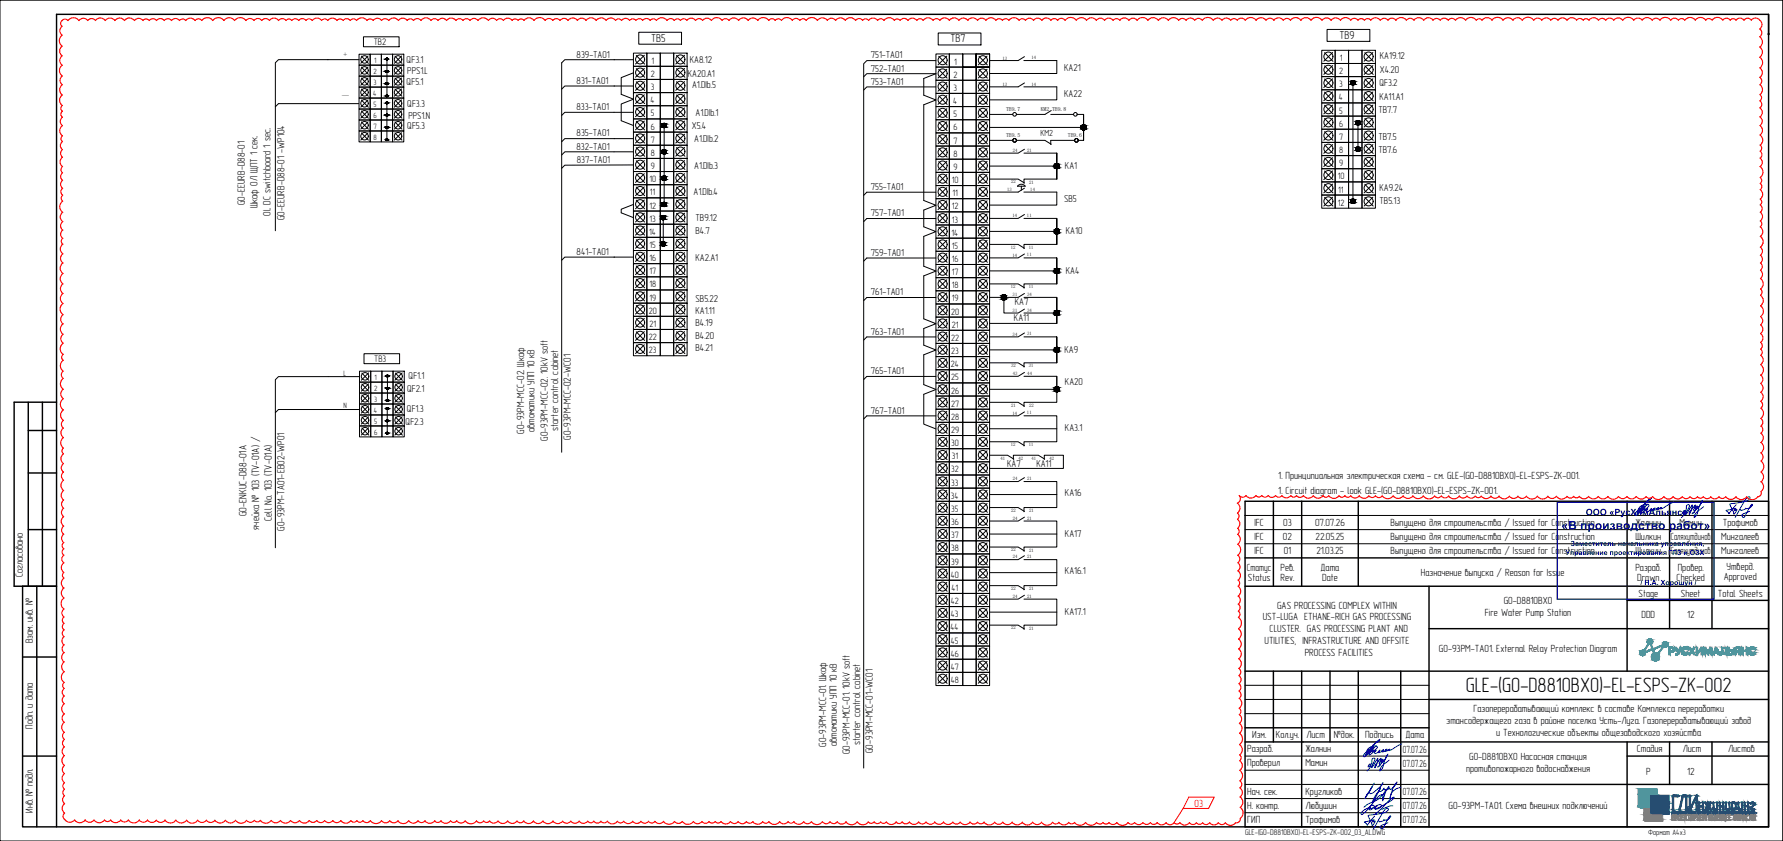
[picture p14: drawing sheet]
<svg xmlns="http://www.w3.org/2000/svg" width="630mm" height="297mm" viewBox="0 0 630 297" stroke-linecap="round" stroke-linejoin="round" font-family="sans-serif">
<defs><g id="words">
<text font-size="7.3" x="518" y="244.5">GLE-(G0-D8810BX0)-EL-ESPS-ZK-002</text>
<g font-size="4">
<text x="230.1" y="14.7">TB5</text>
<text x="335.9" y="15">TB7</text>
<text x="473.3" y="13.7">TB9</text>
</g>
<g font-size="3.7">
<text x="86.5" y="72.5" transform="rotate(-90 86.5 72.5)">G0-EEURB-D88-01</text>
<text x="91" y="73.5" transform="rotate(-90 91 73.5)">Шкаф ОЛ ЩПТ 1 сек.</text>
<text x="95.6" y="76.2" transform="rotate(-90 95.6 76.2)">OL DC switchboard 1 sec.</text>
<text x="100.5" y="77.8" transform="rotate(-90 100.5 77.8)">G0-EEURB-D88-01 -WP104</text>
<text x="185.2" y="153.1" transform="rotate(-90 185.2 153.1)">G0-93PM-MCC-02. Шкаф</text>
<text x="188.9" y="152.6" transform="rotate(-90 188.9 152.6)">автоматики УПП 10 кВ</text>
<text x="193.5" y="155.8" transform="rotate(-90 193.5 155.8)">G0-93PM-MCC-02. 10kV soft</text>
<text x="197.3" y="152.3" transform="rotate(-90 197.3 152.3)">starter control cabinet</text>
<text x="201.7" y="155.3" transform="rotate(-90 201.7 155.3)">G0-93PM-MCC-02-WC01</text>
<text x="451.7" y="169.2">1. Принципиальная электрическая схема - см. GLE-(G0-D8810BX0)-EL-ESPS-ZK-001.</text>
<text x="451.7" y="174.5">1. Circuit diagram - look GLE-(G0-D8810BX0)-EL-ESPS-ZK-001.</text>
<text x="87.2" y="182.3" transform="rotate(-90 87.2 182.3)">G0-ENKUC-D88-01A</text>
<text x="96" y="184.1" transform="rotate(-90 96 184.1)">Cell No. 103 (TV-01A)</text>
<text x="443.3" y="185.8">IFС</text>
<text x="453.5" y="185.8">03</text>
<text x="464.7" y="185.8">07.07.26</text>
<text x="491.4" y="185.8">Выпущено для строительства / Issued for Construction</text>
<text x="577.9" y="185.8">Жалнин</text>
<text x="593.5" y="185.8">Мамин</text>
<text x="608.8" y="185.8">Трофимов</text>
<text x="91.6" y="187.1" transform="rotate(-90 91.6 187.1)">ячейка № 103 (TV-01A) /</text>
<text x="100.6" y="187.4" transform="rotate(-90 100.6 187.4)">G0-93PM-TA01-EB02-WP01</text>
<text x="443.3" y="190.8">IFС</text>
<text x="453.4" y="190.8">02</text>
<text x="464.9" y="190.8">22.05.25</text>
<text x="491.4" y="190.8">Выпущено для строительства / Issued for Construction</text>
<text x="577.9" y="190.8">Шилкин</text>
<text x="590.4" y="190.8">Саляхутдинов</text>
<text x="608.3" y="190.8">Мингалеев</text>
<text x="443.3" y="195.8">IFС</text>
<text x="453.6" y="195.8">01</text>
<text x="465.2" y="195.8">21.03.25</text>
<text x="491.4" y="195.8">Выпущено для строительства / Issued for Construction</text>
<text x="577.9" y="195.8">Шилкин</text>
<text x="590.4" y="195.8">Саляхутдинов</text>
<text x="608.3" y="195.8">Мингалеев</text>
<text x="8.1" y="204" transform="rotate(-90 8.1 204)">Согласовано</text>
<text x="440.6" y="201.5">Статус</text>
<text x="452.5" y="201.5">Рев.</text>
<text x="466.7" y="201.5">Дата</text>
<text x="502.1" y="203.3">Назначение выпуска / Reason for Issue</text>
<text x="577.9" y="201.5">Разраб.</text>
<text x="592.9" y="201.5">Провер.</text>
<text x="610.1" y="201.2">Утверд.</text>
<text x="441" y="205.1">Status</text>
<text x="452.5" y="205.1">Rev.</text>
<text x="467.2" y="205.1">Date</text>
<text x="578.5" y="205.1">Drawn</text>
<text x="592.5" y="205.1">Checked</text>
<text x="609.2" y="204.7">Approved</text>
<text x="451.3" y="215">GAS PROCESSING COMPLEX WITHIN</text>
<text x="531.4" y="213.4">G0-D8810BX0</text>
<text x="579" y="210.8">Stage</text>
<text x="594" y="210.8">Sheet</text>
<text x="607" y="210.8">Total Sheets</text>
<text x="446.2" y="219.1">UST-LUGA ETHANE-RICH GAS PROCESSING</text>
<text x="524.7" y="217.5">Fire Water Pump Station</text>
<text x="580.1" y="218.3">DDD</text>
<text x="596.1" y="218.3">12</text>
<text x="11.6" y="227.1" transform="rotate(-90 11.6 227.1)">Взам. инв. №</text>
<text x="446.8" y="227.5">UTILITIES, INFRASTRUCTURE AND OFFSITE</text>
<text x="448.7" y="223.3">CLUSTER. GAS PROCESSING PLANT AND</text>
<text x="461" y="231.7">PROCESS FACILITIES</text>
<text x="508.5" y="230.4">G0-93PM-TA01. External Relay Protection Diagram</text>
<text x="520.7" y="251.4">Газоперерабатывающий комплекс в составе Комплекса переработки</text>
<text x="11.6" y="257.3" transform="rotate(-90 11.6 257.3)">Подп. и дата</text>
<text x="511.1" y="255.6">этансодержащего газа в районе поселка Усть-Луга. Газоперерабатывающий завод</text>
<text x="291.9" y="263.8" transform="rotate(-90 291.9 263.8)">G0-93PM-MCC-01. Шкаф</text>
<text x="295.7" y="263.5" transform="rotate(-90 295.7 263.5)">автоматики УПП 10 кВ</text>
<text x="304" y="263.2" transform="rotate(-90 304 263.2)">starter control cabinet</text>
<text x="442.5" y="260.8">Изм.</text>
<text x="450.9" y="260.8">Кол.уч.</text>
<text x="461.7" y="260.8">Лист</text>
<text x="471.4" y="260.8">№док.</text>
<text x="482.4" y="260.8">Подпись</text>
<text x="496.7" y="260.8">Дата</text>
<text x="528.7" y="259.8">и Технологические объекты общезаводского хозяйства</text>
<text x="300.2" y="266.4" transform="rotate(-90 300.2 266.4)">G0-93PM-MCC-01. 10kV soft</text>
<text x="308.4" y="266" transform="rotate(-90 308.4 266)">G0-93PM-MCC-01-WC01</text>
<text x="440.7" y="265.7">Разраб.</text>
<text x="461.3" y="265.7">Жалнин</text>
<text x="495.8" y="265.8">07.07.26</text>
<text x="519.2" y="268.4">G0-D8810BX0 Насосная станция</text>
<text x="578.4" y="265.7">Стадия</text>
<text x="594.6" y="265.7">Лист</text>
<text x="610.7" y="265.7">Листов</text>
<text x="440.7" y="270.7">Проверил</text>
<text x="461.3" y="270.7">Мамин</text>
<text x="495.8" y="270.8">07.07.26</text>
<text x="518.1" y="272.5">противопожарного водоснабжения</text>
<text x="581.7" y="273.6">Р</text>
<text x="596.2" y="273.6">12</text>
<text x="440.7" y="280.7">Нач. сек.</text>
<text x="461.3" y="280.7">Кругликов</text>
<text x="495.8" y="280.8">07.07.26</text>
<text x="11.6" y="287.1" transform="rotate(-90 11.6 287.1)">Инв. № подл.</text>
<text x="440.7" y="285.7">Н. контр.</text>
<text x="461.3" y="285.7">Любушин</text>
<text x="495.8" y="285.8">07.07.26</text>
<text x="511.9" y="285.8">G0-93PM-TA01. Схема внешних подключений</text>
<text x="440.7" y="290.7">ГИП</text>
<text x="461.3" y="290.7">Трофимов</text>
<text x="495.8" y="290.8">07.07.26</text>
</g>
<text font-size="3.7" fill="#f00" x="422.1" y="285">03</text>
<g font-size="3.5">
<text x="143.7" y="22.3">QF3.1</text>
<text x="203.8" y="20.3">839-TA01</text>
<text x="243.8" y="22.4">KA8.12</text>
<text x="307.7" y="20.6">751-TA01</text>
<text x="487.6" y="21">KA19.12</text>
<text x="143.9" y="26.3">PPS1.L</text>
<text x="203.8" y="29.6">831-TA01</text>
<text x="243" y="27">KA20.A1</text>
<text x="307.7" y="25.3">752-TA01</text>
<text x="307.7" y="29.9">753-TA01</text>
<text x="376" y="24.9">KA21</text>
<text x="487.6" y="25.7">X4.20</text>
<text x="143.7" y="30.1">QF5.1</text>
<text x="244.5" y="31">A1.DIb.5</text>
<text x="376" y="34.2">KA22</text>
<text x="487.4" y="30.3">QF3.2</text>
<text x="487.4" y="35.4">KA11.A1</text>
<text x="143.9" y="37.6">QF3.3</text>
<text x="144.3" y="41.9">PPS1.N</text>
<text x="203.7" y="38.9">833-TA01</text>
<text x="245.8" y="41">A1.DIb.1</text>
<text x="487.1" y="40">TB7.7</text>
<text x="143.9" y="45.6">QF5.3</text>
<text x="244.5" y="45.6">X5.4</text>
<text x="203.7" y="52.9">832-TA01</text>
<text x="203.8" y="48.2">835-TA01</text>
<text x="245.3" y="50.3">A1.DIb.2</text>
<text x="487.1" y="54">TB7.6</text>
<text x="487.1" y="49.3">TB7.5</text>
<text x="203.9" y="57.6">837-TA01</text>
<text x="245.3" y="59.6">A1.DIb.3</text>
<text x="376.3" y="59.6">KA1</text>
<text x="245.1" y="68.9">A1.DIb.4</text>
<text x="307.7" y="67.1">755-TA01</text>
<text x="376" y="71.4">SB5</text>
<text x="487.5" y="67.3">KA9.24</text>
<text x="487.5" y="72">TB5.13</text>
<text x="307.7" y="76.4">757-TA01</text>
<text x="245.8" y="78">TB9.12</text>
<text x="245.8" y="82.8">B4.7</text>
<text x="376.6" y="82.8">KA10</text>
<text x="203.8" y="90.1">841-TA01</text>
<text x="245.8" y="92.2">KA2.A1</text>
<text x="307.7" y="90.4">759-TA01</text>
<text x="376.6" y="96.8">KA4</text>
<text x="245.8" y="106.5">SB5.22</text>
<text x="307.7" y="104.3">761-TA01</text>
<text x="358.6" y="107.8">KA7</text>
<text x="245.8" y="110.8">KA1.11</text>
<text x="358.3" y="113.3">KA11</text>
<text x="245.8" y="115.3">B4.19</text>
<text x="245.8" y="119.9">B4.20</text>
<text x="307.7" y="118.2">763-TA01</text>
<text x="245.8" y="124.1">B4.21</text>
<text x="376.2" y="124.6">KA9</text>
<text x="144.3" y="133.7">QF1.1</text>
<text x="307.7" y="132.2">765-TA01</text>
<text x="376.3" y="136.1">KA20</text>
<text x="143.8" y="138.4">QF2.1</text>
<text x="143.8" y="145.6">QF1.3</text>
<text x="307.7" y="146.1">767-TA01</text>
<text x="143.3" y="150.2">QF2.3</text>
<text x="376.3" y="152.3">KA3.1</text>
<text x="355.9" y="165">KA7</text>
<text x="366.2" y="164.9">KA11</text>
<text x="376.3" y="175.3">KA16</text>
<text x="376.3" y="189.5">KA17</text>
<text x="376.3" y="202.9">KA16.1</text>
<text x="376.3" y="217.1">KA17.1</text>
</g>
<g font-size="3.4">
<text x="132.1" y="15.8">TB2</text>
<text x="132.2" y="127.7">TB3</text>
</g>
<g font-size="3.2">
<text x="230.2" y="22.5">1</text>
<text x="337.1" y="22.8">1</text>
<text x="473.5" y="21.5">1</text>
<text x="230" y="27.2">2</text>
<text x="336.9" y="27.5">2</text>
<text x="473.2" y="26.2">2</text>
<text x="230" y="31.8">3</text>
<text x="336.9" y="32.1">3</text>
<text x="473.1" y="35.5">4</text>
<text x="473.2" y="30.8">3</text>
<text x="229.9" y="36.5">4</text>
<text x="230" y="41.1">5</text>
<text x="336.8" y="36.8">4</text>
<text x="336.9" y="41.4">5</text>
<text x="473.2" y="40.1">5</text>
<text x="230" y="45.8">6</text>
<text x="336.9" y="46.1">6</text>
<text x="473.2" y="44.8">6</text>
<text x="230" y="50.4">7</text>
<text x="336.9" y="50.7">7</text>
<text x="473.2" y="49.4">7</text>
<text x="230" y="55.1">8</text>
<text x="230" y="59.7">9</text>
<text x="336.9" y="55.4">8</text>
<text x="336.9" y="60">9</text>
<text x="473.2" y="54.1">8</text>
<text x="473.2" y="58.7">9</text>
<text x="229.5" y="64.4">10</text>
<text x="336.4" y="64.7">10</text>
<text x="472.7" y="63.4">10</text>
<text x="229.7" y="69">11</text>
<text x="336.6" y="69.3">11</text>
<text x="472.9" y="68">11</text>
<text x="229.5" y="73.6">12</text>
<text x="336.4" y="73.9">12</text>
<text x="472.7" y="72.7">12</text>
<text x="229.4" y="83">14</text>
<text x="229.5" y="78.3">13</text>
<text x="336.3" y="83.2">14</text>
<text x="336.4" y="78.6">13</text>
<text x="229.5" y="87.6">15</text>
<text x="336.4" y="87.9">15</text>
<text x="229.5" y="92.3">16</text>
<text x="336.4" y="92.5">16</text>
<text x="229.5" y="96.9">17</text>
<text x="229.5" y="101.5">18</text>
<text x="336.4" y="97.2">17</text>
<text x="336.4" y="101.8">18</text>
<text x="229.5" y="106.2">19</text>
<text x="336.4" y="106.5">19</text>
<text x="229.2" y="110.8">20</text>
<text x="336.1" y="111.1">20</text>
<text x="229.5" y="115.5">21</text>
<text x="336.4" y="115.8">21</text>
<text x="229.2" y="120.1">22</text>
<text x="229.2" y="124.8">23</text>
<text x="336.1" y="120.4">22</text>
<text x="336.1" y="125.1">23</text>
<text x="336" y="129.7">24</text>
<text x="336.1" y="134.4">25</text>
<text x="336.1" y="139">26</text>
<text x="336.1" y="143.6">27</text>
<text x="336.1" y="148.3">28</text>
<text x="336.1" y="152.9">29</text>
<text x="336.1" y="157.6">30</text>
<text x="336.1" y="166.9">32</text>
<text x="336.4" y="162.2">31</text>
<text x="336.1" y="171.5">33</text>
<text x="336" y="176.2">34</text>
<text x="336.1" y="180.8">35</text>
<text x="336.1" y="185.5">36</text>
<text x="336.1" y="190.1">37</text>
<text x="336.1" y="194.8">38</text>
<text x="336.1" y="199.4">39</text>
<text x="336" y="204.1">40</text>
<text x="336.3" y="208.7">41</text>
<text x="336" y="213.4">42</text>
<text x="336" y="218">43</text>
<text x="335.9" y="222.7">44</text>
<text x="336" y="227.3">45</text>
<text x="336" y="232">46</text>
<text x="336" y="236.6">47</text>
<text x="336" y="241.2">48</text>
</g>
<text font-size="3.1" x="367.7" y="48.1">KM2</text>
<text font-size="2.9" x="440" y="294.9">GLE-(G0-D8810BX0)-EL-ESPS-ZK-002_03_AL.DWG</text>
<text font-size="2.8" x="582.4" y="294.9">Формат А4х3</text>
<g font-size="2.7">
<text x="132.2" y="22.3">1</text>
<text x="132" y="26.1">2</text>
<text x="131.9" y="33.9">4</text>
<text x="132" y="30">3</text>
<text x="132" y="37.8">5</text>
<text x="132" y="41.6">6</text>
<text x="132" y="45.5">7</text>
<text x="132" y="49.4">8</text>
<text x="121.4" y="132.7">L</text>
<text x="132.4" y="134.2">1</text>
<text x="132.2" y="138.1">2</text>
<text x="132.2" y="142">3</text>
<text x="121.3" y="144.3">N</text>
<text x="132.1" y="145.8">4</text>
<text x="132.2" y="149.7">5</text>
<text x="132.2" y="153.6">6</text>
</g>
<g font-size="2.6">
<text x="121.3" y="20.1">+</text>
<text x="120.8" y="34.4">—</text>
</g>
<g font-size="2">
<text x="355.5" y="39.3">TB9.7</text>
<text x="367.8" y="39.3">KM2 TB9.8</text>
<text x="355.5" y="48.5">TB9.5</text>
<text x="377.4" y="48.5">TB9.6</text>
</g>
<g font-size="1.7">
<text x="354.2" y="21">13</text>
<text x="364.5" y="20.9">14</text>
<text x="354.2" y="30.3">13</text>
<text x="364.5" y="30.2">14</text>
<text x="357.9" y="53.7">24</text>
<text x="363" y="53.6">21</text>
<text x="357.3" y="64.8">22</text>
<text x="363.6" y="64.9">21</text>
<text x="355.9" y="67.5">13</text>
<text x="364.1" y="67.4">14</text>
<text x="357.8" y="76.7">14</text>
<text x="362.9" y="76.7">11</text>
<text x="357.2" y="87.8">12</text>
<text x="363.5" y="87.9">11</text>
<text x="357.8" y="90.7">14</text>
<text x="362.9" y="90.6">11</text>
<text x="357.2" y="101.8">12</text>
<text x="363.5" y="101.9">11</text>
<text x="357.8" y="104.6">31</text>
<text x="363" y="104.5">34</text>
<text x="357.8" y="110.1">31</text>
<text x="363" y="110.1">34</text>
<text x="357.8" y="118.6">34</text>
<text x="363" y="118.5">31</text>
<text x="357.3" y="129.7">32</text>
<text x="363.6" y="129.8">31</text>
<text x="357.9" y="132.5">43</text>
<text x="363" y="132.4">44</text>
<text x="357.3" y="143.6">21</text>
<text x="363.6" y="143.7">22</text>
<text x="357.8" y="146.4">14</text>
<text x="362.9" y="146.4">11</text>
<text x="357.2" y="157.6">12</text>
<text x="363.5" y="157.7">11</text>
<text x="353.6" y="162.3">41</text>
<text x="359.9" y="162.4">42</text>
<text x="364.5" y="162.3">41</text>
<text x="370.8" y="162.4">42</text>
<text x="357.9" y="169.7">24</text>
<text x="363" y="169.6">21</text>
<text x="357.3" y="180.8">22</text>
<text x="357.9" y="183.6">24</text>
<text x="363" y="183.5">21</text>
<text x="363.6" y="180.9">21</text>
<text x="357.3" y="194.7">22</text>
<text x="357.9" y="197.3">24</text>
<text x="363" y="197.2">21</text>
<text x="363.6" y="194.8">21</text>
<text x="357.3" y="208.4">22</text>
<text x="363.6" y="208.5">21</text>
<text x="357.9" y="211.2">24</text>
<text x="363" y="211.1">21</text>
<text x="357.3" y="222.3">22</text>
<text x="363.6" y="222.4">21</text>
</g>
</g></defs>
<!-- layer: PDF _EPLAN311 -->
<g fill="#000" stroke="#000" stroke-width=".35">
<path d="M382.7 45.9h.4z"/>
<path d="M382.7 45.9h.3zM382.8 45.9h.2z"/>
<path d="M382.8 44.1h.3zM382.7 44.1h.4zM382.7 44.1h.5zM382.6 44.1h.6zM382.6 44.1l.7 .1zM382.5 44.2h.8zM382.5 44.2h.8zM382.5 44.2h.8zM382.5 44.2l.9 .1zM382.4 44.3h1zM382.4 44.3h1.1zM382.3 44.3h1.2zM382.3 44.3l1.3 .1zM382.3 44.3l1.3 .1zM382.3 44.4h1.3zM382.3 44.4h1.3zM382.2 44.4l1.5 .1zM382.2 44.4l1.5 .1zM382.2 44.5l1.5 .1zM382.2 44.5l1.5 .1zM382.1 44.6l1.7 .1zM382.1 44.6l1.7 .1zM382.1 44.7l1.7 .1zM382.1 44.7l1.7 .1zM382 44.8h1.8zM382 44.8h1.8zM382 44.8l1.8 .1zM382 44.8l1.8 .1zM382 44.9l1.8 .1zM382 44.9l1.8 .1zM382 45h1.8zM382 45l1.8 .1zM382 45.1l1.8 .1zM382 45.1l1.8 .1zM382 45.2h1.8zM382 45.2l1.8 .1zM382 45.3h1.8zM382 45.3h1.8zM382.1 45.3h1.7zM382.1 45.3l1.6 .1zM382.1 45.4h1.6zM382.1 45.4l1.6 .1zM382.2 45.5h1.5zM382.2 45.5l1.4 .1zM382.2 45.6h1.4zM382.2 45.6h1.4zM382.3 45.6h1.3zM382.3 45.6l1.2 .1zM382.3 45.7h1.2zM382.3 45.7h1.1zM382.4 45.7h1zM382.4 45.7l.9 .1zM382.5 45.8h.8zM382.5 45.8h.8zM382.5 45.8h.8zM382.5 45.8l.7 .1zM382.6 45.9h.6zM382.6 45.9h.5z"/>
</g>
<!-- layer: PDF _0 -->
<g fill="#000" stroke="#000" stroke-width=".35">
<path d="M136.6 29.8h.2zM136.6 25.5h.2zM136.7 29.2l.2 .1zM136.7 24.9h.2zM477.9 30h.3zM136.6 45.3h.2zM136.6 40.9l.2 .1zM136.6 44.7h.3zM136.6 40.4h.3zM234.5 45h.3zM234.5 54.3h.4zM234.5 54.3h.3z"/>
<path d="M373.4 59h.2zM382.9 45.3h.2zM479.7 53.4h.3zM479.7 44.1h.3zM234.2 77.6h.3zM234.5 63.6h.4zM234.5 63.6h.3zM477.9 71.8h.4zM477.9 71.8h.3zM234.2 86.9h.3zM373.3 96.5h.4zM373.3 82.6h.4z"/>
<path d="M373.4 81.4h.1zM373.4 96h.2zM373.4 82.1h.2zM354.4 105.2h.4zM354.5 105.9h.5zM354.6 104.7h.2zM354.8 105.4h.1zM373.3 111.4h.4zM373.3 110.2h.3zM373.4 110.2h.1zM373.4 110.9h.2zM136.8 137.4h.2z"/>
<path d="M136.8 136.8l.3 .1zM373.3 138.4h.4zM373.3 124.4h.4zM373.3 137.1l.3 .1zM373.4 137.1h.1zM373.4 137.8h.2zM373.4 123.9h.2zM136.7 148.9l.2 .1zM136.8 148.4h.2z"/>
<path d="M136.4 29.6h.6zM136.4 29.6h.6z"/>
<path d="M136.4 29.5l.6 .1zM136.4 29.6h.6z"/>
<path d="M136.4 29.5h.6zM136.4 29.5l.6 .1z"/>
<path d="M136.4 25.3h.6zM136.4 25.3h.6z"/>
<path d="M136.4 25.2l.6 .1zM136.4 25.3h.6z"/>
<path d="M136.4 25.1l.6 .1zM136.4 25.2l.6 .1z"/>
<path d="M136.4 29.6l.6 .1zM136.5 29.7h.5z"/>
<path d="M136.4 29.4l.6 .1zM136.4 29.5h.6z"/>
<path d="M136.4 25.3l.6 .1zM136.5 25.4h.5z"/>
<path d="M136.4 25.1h.6zM136.4 25.1l.6 .1z"/>
<path d="M136.5 29.7h.4zM136.5 29.7h.4z"/>
<path d="M136.5 29.4h.5zM136.4 29.4l.6 .1z"/>
<path d="M136.5 25.4h.4zM136.5 25.4h.4z"/>
<path d="M136.5 25l.5 .1zM136.4 25.1h.6z"/>
<path d="M136.5 29.7l.4 .1zM136.5 29.8h.4z"/>
<path d="M136.5 29.4h.5zM136.5 29.4h.5z"/>
<path d="M136.5 25.4h.4zM136.5 25.4h.4z"/>
<path d="M136.5 25h.5zM136.5 25l.5 .1z"/>
<path d="M136.5 29.8h.4zM136.6 29.8h.3z"/>
<path d="M136.5 29.3h.4zM136.5 29.3l.5 .1z"/>
<path d="M136.5 25.4l.4 .1zM136.6 25.5h.3z"/>
<path d="M136.5 25h.4zM136.5 25h.5z"/>
<path d="M136.5 29.3h.4zM136.5 29.3h.4z"/>
<path d="M136.6 24.9l.3 .1zM136.5 25h.4z"/>
<path d="M136.6 29.3h.3zM136.6 29.3h.3z"/>
<path d="M136.6 24.9h.3zM136.6 24.9l.3 .1z"/>
<path d="M136.6 36l.3 .1zM136.6 36.1h.3zM136.6 36.1h.3zM136.5 36.1h.4zM136.5 36.1h.4zM136.5 36.1h.4zM136.5 36.1l.5 .1zM136.5 36.1l.5 .1zM136.5 36.2h.5zM136.5 36.2h.5zM136.4 36.2l.6 .1zM136.4 36.2l.6 .1zM136.4 36.3h.6zM136.4 36.3h.6zM136.4 36.3l.6 .1zM136.4 36.3l.6 .1zM136.4 36.4h.6zM136.4 36.4h.6zM136.4 36.4h.6zM136.4 36.4l.6 .1zM136.5 36.5h.5zM136.5 36.5h.4zM136.5 36.5h.4zM136.5 36.5l.4 .1zM136.5 36.6h.4zM136.5 36.6h.4zM136.6 36.6h.3zM136.6 36.6h.2z"/>
<path d="M136.7 33.6h.2zM136.6 33.6h.3zM136.6 33.6h.3zM136.5 33.6h.4zM136.5 33.6l.4 .1zM136.5 33.6l.4 .1zM136.5 33.7h.5zM136.5 33.7h.5zM136.5 33.7h.5zM136.5 33.7h.5zM136.4 33.7l.6 .1zM136.4 33.7l.6 .1zM136.4 33.8l.6 .1zM136.4 33.8l.6 .1zM136.4 33.9h.6zM136.4 33.9h.6zM136.4 33.9h.6zM136.4 33.9l.6 .1zM136.4 34h.6zM136.4 34h.6zM136.5 34h.5zM136.5 34l.4 .1zM136.5 34.1h.4zM136.5 34.1h.4zM136.5 34.1h.4zM136.5 34.1h.4zM136.6 34.1h.3zM136.6 34.1l.2 .1z"/>
<path d="M136.7 29.2l.2 .1zM136.6 29.3h.3zM136.6 29.3h.3zM136.5 29.3h.4zM136.5 29.3h.4zM136.5 29.3h.4zM136.5 29.3l.5 .1zM136.5 29.4h.5zM136.5 29.4h.5zM136.5 29.4h.5zM136.4 29.4l.6 .1zM136.4 29.4l.6 .1zM136.4 29.5h.6zM136.4 29.5h.6zM136.4 29.5l.6 .1zM136.4 29.5l.6 .1zM136.4 29.6h.6zM136.4 29.6h.6zM136.4 29.6h.6zM136.4 29.6l.6 .1zM136.5 29.7h.5zM136.5 29.7h.4zM136.5 29.7h.4zM136.5 29.7l.4 .1zM136.5 29.8h.4zM136.5 29.8h.4zM136.6 29.8h.3zM136.6 29.8h.2z"/>
<path d="M136.7 24.9h.2zM136.6 24.9h.3zM136.6 24.9l.3 .1zM136.6 24.9l.3 .1zM136.5 25h.4zM136.5 25h.4zM136.5 25h.5zM136.5 25h.5zM136.5 25l.5 .1zM136.5 25l.5 .1zM136.4 25.1h.6zM136.4 25.1h.6zM136.4 25.1l.6 .1zM136.4 25.1l.6 .1zM136.4 25.2l.6 .1zM136.4 25.2l.6 .1zM136.4 25.3h.6zM136.4 25.3h.6zM136.4 25.3h.6zM136.4 25.3l.6 .1zM136.5 25.4h.5zM136.5 25.4h.4zM136.5 25.4h.4zM136.5 25.4h.4zM136.5 25.4h.4zM136.5 25.4l.4 .1zM136.6 25.5h.3zM136.6 25.5h.2z"/>
<path d="M136.7 20.6h.2zM136.6 20.6h.3zM136.6 20.6h.3zM136.6 20.6h.3zM136.5 20.6l.4 .1zM136.5 20.6l.4 .1zM136.5 20.7h.5zM136.5 20.7h.5zM136.5 20.7l.5 .1zM136.5 20.7l.5 .1zM136.4 20.8h.6zM136.4 20.8h.6zM136.4 20.8l.6 .1zM136.4 20.8l.6 .1zM136.4 20.9h.6zM136.4 20.9h.6zM136.4 20.9h.6zM136.4 20.9l.6 .1zM136.4 21h.6zM136.4 21h.6zM136.5 21h.5zM136.5 21l.4 .1zM136.5 21.1h.4zM136.5 21.1h.4zM136.5 21.1h.4zM136.5 21.1h.4zM136.6 21.1h.3zM136.6 21.1l.2 .1z"/>
<path d="M477.9 30h.3zM478 30h.2z"/>
<path d="M478 28.5h.2zM478 28.5h.2zM477.9 28.5h.3zM477.9 28.5h.4zM477.8 28.5h.5zM477.8 28.5l.6 .1zM477.8 28.6h.6zM477.8 28.6h.6zM477.7 28.6h.7zM477.7 28.6h.8zM477.6 28.6h.9zM477.6 28.6l1 .1zM477.6 28.7h1zM477.6 28.7h1zM477.6 28.7h1zM477.5 28.7l1.1 .1zM477.5 28.7l1.1 .1zM477.5 28.8h1.2zM477.5 28.8h1.2zM477.5 28.8l1.2 .1zM477.5 28.8l1.2 .1zM477.4 28.9l1.4 .1zM477.4 28.9l1.4 .1zM477.4 29h1.4zM477.4 29h1.4zM477.4 29l1.4 .1zM477.4 29l1.4 .1zM477.4 29.1l1.4 .1zM477.4 29.1l1.4 .1zM477.3 29.2h1.5zM477.3 29.2h1.5zM477.3 29.2l1.5 .1zM477.3 29.2l1.5 .1zM477.3 29.3h1.5zM477.3 29.3l1.5 .1zM477.4 29.4h1.4zM477.4 29.4h1.4zM477.4 29.4l1.4 .1zM477.4 29.4l1.4 .1zM477.4 29.5h1.4zM477.4 29.5l1.3 .1zM477.4 29.6h1.3zM477.4 29.6h1.3zM477.5 29.6h1.2zM477.5 29.6l1.1 .1zM477.5 29.7h1.1zM477.5 29.7h1.1zM477.5 29.7h1.1zM477.5 29.7l1.1 .1zM477.6 29.8h1zM477.6 29.8l.9 .1zM477.6 29.9h.9zM477.6 29.9h.8zM477.7 29.9h.7zM477.7 29.9h.7zM477.8 29.9h.6zM477.8 29.9h.5zM477.8 29.9h.5zM477.8 29.9l.4 .1z"/>
<path d="M478 28.5h.3zM477.9 28.5h.4zM477.9 28.5h.4zM477.9 28.5h.4zM477.9 28.5l.5 .1zM477.8 28.6h.6zM477.8 28.6h.7zM477.7 28.6h.8zM477.7 28.6h.8zM477.7 28.6h.8zM477.7 28.6l.9 .1zM477.6 28.7h1zM477.6 28.7h1zM477.6 28.7h1zM477.6 28.7l1.1 .1zM477.6 28.7l1.1 .1zM477.5 28.8h1.2zM477.5 28.8h1.2zM477.5 28.8l1.2 .1zM477.5 28.8l1.2 .1zM477.4 28.9l1.4 .1zM477.4 28.9l1.4 .1zM477.4 29h1.4zM477.4 29h1.4zM477.4 29l1.4 .1zM477.4 29l1.4 .1zM477.4 29.1l1.4 .1zM477.4 29.1l1.4 .1zM477.4 29.2h1.4zM477.4 29.2h1.4zM477.4 29.2l1.4 .1zM477.4 29.2l1.4 .1zM477.4 29.3h1.4zM477.4 29.3l1.4 .1zM477.4 29.4h1.4zM477.4 29.4h1.4zM477.4 29.4h1.4zM477.4 29.4l1.4 .1zM477.4 29.5h1.4zM477.4 29.5l1.3 .1zM477.4 29.6h1.3zM477.4 29.6h1.3zM477.5 29.6h1.2zM477.5 29.6l1.2 .1zM477.5 29.7h1.2zM477.5 29.7h1.1zM477.6 29.7h1zM477.6 29.7l1 .1zM477.6 29.8h1zM477.6 29.8l.9 .1zM477.7 29.9h.8zM477.7 29.9h.8zM477.7 29.9h.8zM477.7 29.9h.7zM477.8 29.9h.6zM477.8 29.9h.5zM477.9 29.9h.4zM477.9 29.9l.4 .1z"/>
<path d="M477.9 30h.4zM477.9 30h.3z"/>
<path d="M136.4 45l.6 .1zM136.4 45.1h.6z"/>
<path d="M136.4 45h.6zM136.4 45h.6z"/>
<path d="M136.4 44.9l.6 .1zM136.4 45h.6z"/>
<path d="M136.4 40.7l.6 .1zM136.4 40.8h.6z"/>
<path d="M136.4 40.7h.6zM136.4 40.7h.6z"/>
<path d="M136.4 40.6l.6 .1zM136.4 40.7h.6z"/>
<path d="M136.4 45.1l.6 .1zM136.5 45.2h.5z"/>
<path d="M136.4 44.9h.6zM136.4 44.9l.6 .1z"/>
<path d="M136.4 40.8h.6zM136.5 40.8h.5z"/>
<path d="M136.4 40.6h.6zM136.4 40.6l.6 .1z"/>
<path d="M136.5 45.2h.4zM136.5 45.2h.4z"/>
<path d="M136.5 44.8l.5 .1zM136.4 44.9h.6z"/>
<path d="M136.5 40.8l.4 .1zM136.5 40.9h.4z"/>
<path d="M136.5 40.5l.5 .1zM136.4 40.6h.6z"/>
<path d="M136.5 45.2h.4zM136.5 45.2h.4z"/>
<path d="M136.5 44.8h.5zM136.5 44.8l.5 .1z"/>
<path d="M136.5 40.9h.4zM136.5 40.9h.4z"/>
<path d="M136.5 40.5h.5zM136.5 40.5l.5 .1z"/>
<path d="M136.5 45.2l.4 .1zM136.6 45.3h.3z"/>
<path d="M136.5 44.8h.4zM136.5 44.8h.5z"/>
<path d="M136.5 40.9h.4zM136.6 40.9h.3z"/>
<path d="M136.5 40.4l.4 .1zM136.5 40.5h.5z"/>
<path d="M136.5 44.8h.4zM136.5 44.8h.4z"/>
<path d="M136.5 40.4h.4zM136.5 40.4l.4 .1z"/>
<path d="M136.6 44.7h.3zM136.6 44.7l.3 .1z"/>
<path d="M136.6 40.4h.3zM136.6 40.4h.3z"/>
<path d="M136.6 49.1h.3zM136.6 49.1h.3zM136.6 49.1h.3zM136.5 49.1h.4zM136.5 49.1h.4zM136.5 49.1h.4zM136.5 49.1l.5 .1zM136.5 49.2h.5zM136.5 49.2h.5zM136.5 49.2h.5zM136.4 49.2l.6 .1zM136.4 49.2l.6 .1zM136.4 49.3h.6zM136.4 49.3h.6zM136.4 49.3l.6 .1zM136.4 49.3l.6 .1zM136.4 49.4h.6zM136.4 49.4l.6 .1zM136.4 49.5h.6zM136.4 49.5h.6zM136.5 49.5h.5zM136.5 49.5h.4zM136.5 49.5h.4zM136.5 49.5l.4 .1zM136.5 49.6h.4zM136.5 49.6h.4zM136.6 49.6h.3zM136.6 49.6h.2z"/>
<path d="M136.6 44.7h.3zM136.6 44.7h.3zM136.6 44.7l.3 .1zM136.5 44.8h.4zM136.5 44.8h.4zM136.5 44.8h.4zM136.5 44.8h.5zM136.5 44.8h.5zM136.5 44.8l.5 .1zM136.5 44.8l.5 .1zM136.4 44.9h.6zM136.4 44.9h.6zM136.4 44.9l.6 .1zM136.4 44.9l.6 .1zM136.4 45h.6zM136.4 45h.6zM136.4 45h.6zM136.4 45l.6 .1zM136.4 45.1h.6zM136.4 45.1l.6 .1zM136.5 45.2h.5zM136.5 45.2h.4zM136.5 45.2h.4zM136.5 45.2h.4zM136.5 45.2h.4zM136.5 45.2l.4 .1zM136.6 45.3h.3zM136.6 45.3h.2z"/>
<path d="M136.6 40.4h.3zM136.6 40.4h.3zM136.6 40.4h.3zM136.5 40.4h.4zM136.5 40.4l.4 .1zM136.5 40.4l.4 .1zM136.5 40.5h.5zM136.5 40.5h.5zM136.5 40.5l.5 .1zM136.5 40.5l.5 .1zM136.4 40.6h.6zM136.4 40.6h.6zM136.4 40.6l.6 .1zM136.4 40.6l.6 .1zM136.4 40.7h.6zM136.4 40.7h.6zM136.4 40.7h.6zM136.4 40.7l.6 .1zM136.4 40.8h.6zM136.4 40.8h.6zM136.5 40.8h.5zM136.5 40.8l.4 .1zM136.5 40.9h.4zM136.5 40.9h.4zM136.5 40.9h.4zM136.5 40.9h.4zM136.6 40.9h.3zM136.6 40.9l.2 .1z"/>
<path d="M234.5 45l.3 .1zM234.6 45.1h.2z"/>
<path d="M234.5 54.3l.3 .1zM234.6 54.4h.2z"/>
<path d="M234.5 54.3l.3 .1zM234.6 54.4h.2z"/>
<path d="M234.6 43.6h.2zM234.6 43.6h.2zM234.5 43.6h.3zM234.5 43.6h.4zM234.4 43.6h.5zM234.4 43.6l.6 .1zM234.4 43.7h.6zM234.4 43.7h.6zM234.3 43.7h.7zM234.3 43.7h.8zM234.3 43.7h.8zM234.3 43.7l.9 .1zM234.2 43.8h1zM234.2 43.8h1zM234.2 43.8h1zM234.1 43.8l1.1 .1zM234.1 43.8l1.1 .1zM234.1 43.9h1.2zM234.1 43.9h1.2zM234.1 43.9l1.2 .1zM234.1 43.9l1.2 .1zM234 44l1.4 .1zM234 44l1.4 .1zM234 44.1h1.4zM234 44.1h1.4zM234 44.1l1.4 .1zM234 44.1l1.4 .1zM234 44.2l1.4 .1zM234 44.2l1.4 .1zM233.9 44.3h1.5zM233.9 44.3h1.5zM233.9 44.3l1.5 .1zM233.9 44.3l1.5 .1zM233.9 44.4h1.5zM233.9 44.4l1.5 .1zM234 44.5h1.4zM234 44.5h1.4zM234 44.5l1.4 .1zM234 44.5l1.4 .1zM234 44.6h1.4zM234 44.6l1.3 .1zM234 44.7h1.3zM234 44.7h1.3zM234.1 44.7h1.2zM234.1 44.7l1.1 .1zM234.1 44.8h1.1zM234.1 44.8h1.1zM234.1 44.8h1.1zM234.1 44.8l1.1 .1zM234.2 44.9h1zM234.2 44.9h.9zM234.3 44.9h.8zM234.3 44.9l.7 .1zM234.3 45h.7zM234.3 45h.7zM234.4 45h.6zM234.4 45h.5zM234.4 45h.5zM234.4 45h.4z"/>
<path d="M234.6 52.9h.2zM234.6 52.9h.2zM234.5 52.9h.3zM234.5 52.9h.4zM234.4 52.9h.5zM234.4 52.9l.6 .1zM234.4 53h.6zM234.4 53h.6zM234.3 53h.7zM234.3 53h.8zM234.3 53h.8zM234.3 53l.9 .1zM234.2 53.1h1zM234.2 53.1h1zM234.2 53.1h1zM234.1 53.1l1.1 .1zM234.1 53.1l1.1 .1zM234.1 53.2h1.2zM234.1 53.2h1.2zM234.1 53.2l1.2 .1zM234.1 53.2l1.2 .1zM234 53.3h1.4zM234 53.3h1.4zM234 53.3l1.4 .1zM234 53.3l1.4 .1zM234 53.4l1.4 .1zM234 53.4l1.4 .1zM234 53.5l1.4 .1zM234 53.5l1.4 .1zM233.9 53.6h1.5zM233.9 53.6h1.5zM233.9 53.6l1.5 .1zM233.9 53.6l1.5 .1zM233.9 53.7h1.5zM233.9 53.7l1.5 .1zM234 53.8h1.4zM234 53.8h1.4zM234 53.8l1.4 .1zM234 53.8l1.4 .1zM234 53.9h1.4zM234 53.9l1.3 .1zM234 54h1.3zM234 54h1.3zM234.1 54h1.2zM234.1 54l1.1 .1zM234.1 54.1h1.1zM234.1 54.1h1.1zM234.1 54.1h1.1zM234.1 54.1l1.1 .1zM234.2 54.2h1zM234.2 54.2h.9zM234.3 54.2h.8zM234.3 54.2l.7 .1zM234.3 54.3h.7zM234.3 54.3h.7zM234.4 54.3h.6zM234.4 54.3h.5zM234.4 54.3h.5zM234.4 54.3h.4z"/>
<path d="M234.6 52.9h.2zM234.6 52.9h.3zM234.5 52.9h.4zM234.5 52.9h.4zM234.5 52.9h.4zM234.5 52.9h.5zM234.4 52.9h.6zM234.4 52.9l.7 .1zM234.3 53h.8zM234.3 53h.8zM234.3 53h.8zM234.3 53l.9 .1zM234.2 53.1h1zM234.2 53.1h1zM234.2 53.1h1zM234.2 53.1l1.1 .1zM234.1 53.2h1.2zM234.1 53.2h1.2zM234.1 53.2h1.2zM234.1 53.2l1.3 .1zM234.1 53.2l1.3 .1zM234 53.3h1.4zM234 53.3h1.4zM234 53.3l1.4 .1zM234 53.3l1.4 .1zM234 53.4l1.4 .1zM234 53.4l1.4 .1zM234 53.5l1.4 .1zM234 53.5l1.4 .1zM234 53.6h1.4zM234 53.6h1.4zM234 53.6l1.4 .1zM234 53.6l1.4 .1zM234 53.7h1.4zM234 53.7l1.4 .1zM234 53.8h1.4zM234 53.8h1.4zM234 53.8h1.4zM234 53.8l1.4 .1zM234 53.9h1.4zM234 53.9l1.4 .1zM234 54h1.4zM234 54h1.3zM234.1 54h1.2zM234.1 54l1.2 .1zM234.1 54.1h1.2zM234.1 54.1h1.1zM234.2 54.1h1zM234.2 54.1l1 .1zM234.2 54.2h1zM234.2 54.2h.9zM234.3 54.2h.8zM234.3 54.2l.8 .1zM234.3 54.3h.8zM234.3 54.3h.7zM234.4 54.3h.6zM234.4 54.3h.5zM234.5 54.3h.4zM234.5 54.3h.4z"/>
<path d="M234.6 43.6h.3zM234.5 43.6h.4zM234.5 43.6h.4zM234.5 43.6h.4zM234.5 43.6l.5 .1zM234.4 43.7h.6zM234.4 43.7h.7zM234.3 43.7h.8zM234.3 43.7h.8zM234.3 43.7h.8zM234.3 43.7l.9 .1zM234.2 43.8h1zM234.2 43.8h1zM234.2 43.8h1zM234.2 43.8l1.1 .1zM234.1 43.9h1.2zM234.1 43.9h1.2zM234.1 43.9h1.2zM234.1 43.9l1.3 .1zM234.1 43.9l1.3 .1zM234 44l1.4 .1zM234 44l1.4 .1zM234 44.1h1.4zM234 44.1h1.4zM234 44.1l1.4 .1zM234 44.1l1.4 .1zM234 44.2l1.4 .1zM234 44.2l1.4 .1zM234 44.3h1.4zM234 44.3h1.4zM234 44.3l1.4 .1zM234 44.3l1.4 .1zM234 44.4h1.4zM234 44.4l1.4 .1zM234 44.5h1.4zM234 44.5h1.4zM234 44.5h1.4zM234 44.5l1.4 .1zM234 44.6h1.4zM234 44.6l1.4 .1zM234 44.7h1.4zM234 44.7h1.3zM234.1 44.7h1.2zM234.1 44.7l1.2 .1zM234.1 44.8h1.2zM234.1 44.8h1.1zM234.2 44.8h1zM234.2 44.8l1 .1zM234.2 44.9h1zM234.2 44.9h.9zM234.3 44.9h.8zM234.3 44.9l.8 .1zM234.3 45h.8zM234.3 45h.7zM234.4 45h.6zM234.4 45h.5zM234.5 45h.4zM234.5 45h.4z"/>
<path d="M234.5 45h.4zM234.5 45l.3 .1z"/>
<path d="M373.3 59h.1zM373.3 59h.1z"/>
<path d="M373.2 58.9l.2 .1zM373.2 58.9l.2 .1z"/>
<path d="M373.1 58.9h.3zM373.1 58.9h.3z"/>
<path d="M373.1 58.8l.3 .1zM373.1 58.8l.3 .1zM373.1 58.9h.3zM373.1 58.9h.3z"/>
<path d="M373.1 58.8h.3zM373.1 58.8h.3z"/>
<path d="M373.1 58.7l.3 .1zM373.1 58.7l.3 .1z"/>
<path d="M373.1 58.7h.3zM373.1 58.7h.3z"/>
<path d="M373.4 58.3h.1zM373.4 58.3h.2zM373.4 58.3h.2zM373.3 58.3h.3zM373.3 58.3h.3zM373.3 58.3h.3zM373.3 58.3h.3zM373.3 58.3l.4 .1zM373.2 58.4h.5zM373.2 58.4h.5zM373.2 58.4h.5zM373.2 58.4h.5zM373.2 58.4h.5zM373.2 58.4h.5zM373.2 58.4h.5zM373.2 58.4l.6 .1zM373.2 58.4l.6 .1zM373.1 58.5h.7zM373.1 58.5h.7zM373.1 58.5h.7zM373.1 58.5h.7zM373.1 58.5l.7 .1zM373.1 58.5l.7 .1zM373.1 58.6h.7zM373.1 58.6h.7zM373.1 58.6h.7zM373.1 58.6h.7zM373.1 58.6l.7 .1zM373.1 58.6l.7 .1z"/>
<path d="M373.3 57.8h.4zM373.3 57.8h.4zM373.3 57.8h.4zM373.1 57.8h.6zM373.1 57.8l.7 .1zM373.1 57.9h.7zM373.1 57.9h.8zM373 57.9h.9zM373 57.9h1zM372.9 57.9h1.1zM372.9 57.9l1.1 .1zM372.9 58h1.1zM372.9 58h1.2zM372.9 58h1.2zM372.8 58l1.4 .1zM372.8 58l1.4 .1zM372.7 58.1l1.5 .1zM372.7 58.1l1.5 .1zM372.7 58.2l1.5 .1zM372.7 58.2l1.5 .1zM372.7 58.3h1.6zM372.7 58.3h1.6zM372.6 58.3l1.7 .1zM372.6 58.3l1.7 .1zM372.6 58.4l1.7 .1zM372.6 58.4l1.7 .1zM372.6 58.5l1.7 .1zM372.6 58.5l1.7 .1zM372.6 58.6l1.8 .1zM372.6 58.6l1.8 .1zM372.6 58.7h1.8zM372.6 58.7l1.7 .1zM372.6 58.8l1.7 .1zM372.6 58.8l1.7 .1zM372.6 58.9h1.7zM372.6 58.9h1.7zM372.6 58.9h1.7zM372.6 58.9l1.7 .1zM372.6 59h1.7zM372.6 59l1.6 .1zM372.7 59.1h1.5zM372.7 59.1h1.5zM372.7 59.1h1.5zM372.7 59.1l1.5 .1zM372.7 59.2h1.5zM372.7 59.2l1.4 .1zM372.8 59.3h1.3zM372.8 59.3l1.2 .1zM372.9 59.4h1.1zM372.9 59.4h1.1zM372.9 59.4h1.1zM372.9 59.4h1zM373 59.4h.9zM373 59.4l.8 .1zM373.1 59.5h.7zM373.1 59.5h.6zM373.1 59.5h.6zM373.1 59.5h.6z"/>
<path d="M373.3 59.5h.4zM373.3 59.5l.2 .1z"/>
<path d="M373.4 59h.3zM373.4 59h.2z"/>
<path d="M373.4 58.9h.3zM373.4 58.9l.3 .1z"/>
<path d="M373.4 58.9h.4zM373.4 58.9h.3z"/>
<path d="M373.4 58.8h.4zM373.4 58.8l.4 .1z"/>
<path d="M373.4 58.7h.4zM373.4 58.7l.4 .1z"/>
<path d="M373.4 58.7h.4zM373.4 58.7h.4z"/>
<path d="M373.4 58.7h.4zM373.4 58.7h.4z"/>
<path d="M382.7 45.3h.2zM382.7 45.3h.2z"/>
<path d="M382.7 45.3h.2zM382.7 45.3h.2z"/>
<path d="M382.6 45.2l.3 .1zM382.6 45.2l.3 .1z"/>
<path d="M382.6 45.2h.3zM382.6 45.2h.3zM382.6 45.2h.3zM382.6 45.2h.3z"/>
<path d="M382.5 45.1l.4 .1zM382.5 45.1l.4 .1z"/>
<path d="M382.5 45l.4 .1zM382.5 45l.4 .1z"/>
<path d="M382.5 45h.4zM382.5 45h.4z"/>
<path d="M382.8 44.6h.2zM382.8 44.6h.2zM382.8 44.6h.2zM382.8 44.6h.3zM382.8 44.6h.3zM382.8 44.6l.3 .1zM382.8 44.6l.3 .1zM382.7 44.7h.4zM382.7 44.7h.4zM382.7 44.7h.4zM382.7 44.7h.4zM382.7 44.7h.5zM382.6 44.7h.6zM382.6 44.7l.6 .1zM382.6 44.7l.6 .1zM382.6 44.8h.6zM382.6 44.8h.6zM382.6 44.8h.6zM382.6 44.8h.6zM382.6 44.8l.7 .1zM382.6 44.8l.7 .1zM382.6 44.9h.7zM382.6 44.9h.7zM382.5 44.9h.8zM382.5 44.9h.8zM382.5 44.9h.8zM382.5 44.9h.8zM382.5 44.9l.8 .1zM382.5 44.9l.8 .1z"/>
<path d="M382.9 45.3h.3zM382.9 45.3h.2z"/>
<path d="M382.9 45.2h.3zM382.9 45.2l.3 .1z"/>
<path d="M382.9 45.2h.3zM382.9 45.2h.3z"/>
<path d="M382.9 45.1h.4zM382.9 45.1l.3 .1z"/>
<path d="M382.9 45.1h.4zM382.9 45.1h.4z"/>
<path d="M382.9 45l.4 .1zM382.9 45l.4 .1z"/>
<path d="M479.7 53.4h.2zM479.7 53.4h.2z"/>
<path d="M479.7 44.1h.2zM479.7 44.1h.2z"/>
<path d="M479.7 53.4h.3zM479.8 53.4h.2z"/>
<path d="M479.7 52h.2zM479.7 52h.3zM479.7 52h.3zM479.7 52h.4zM479.6 52h.5zM479.6 52h.6zM479.6 52h.6zM479.6 52h.6zM479.5 52h.7zM479.5 52l.8 .1zM479.4 52.1h.9zM479.4 52.1h.9zM479.4 52.1h.9zM479.4 52.1l1 .1zM479.4 52.1l1 .1zM479.3 52.2h1.1zM479.3 52.2h1.1zM479.3 52.2l1.2 .1zM479.3 52.2l1.2 .1zM479.2 52.3h1.3zM479.2 52.3h1.3zM479.2 52.3l1.3 .1zM479.2 52.3l1.3 .1zM479.2 52.4l1.4 .1zM479.2 52.4l1.4 .1zM479.1 52.5h1.5zM479.1 52.5h1.5zM479.1 52.5l1.5 .1zM479.1 52.5l1.5 .1zM479.1 52.6l1.5 .1zM479.1 52.6l1.5 .1zM479.1 52.7l1.5 .1zM479.1 52.7l1.5 .1zM479.1 52.8h1.5zM479.1 52.8h1.5zM479.1 52.8h1.5zM479.1 52.8l1.5 .1zM479.1 52.9h1.5zM479.1 52.9h1.4zM479.2 52.9h1.3zM479.2 52.9l1.3 .1zM479.2 53h1.3zM479.2 53l1.3 .1zM479.2 53.1h1.3zM479.2 53.1h1.2zM479.3 53.1h1.1zM479.3 53.1l1.1 .1zM479.3 53.2h1.1zM479.3 53.2h1zM479.4 53.2h.9zM479.4 53.2l.9 .1zM479.4 53.3h.9zM479.4 53.3h.8zM479.5 53.3h.7zM479.5 53.3h.7zM479.6 53.3h.6zM479.6 53.3l.5 .1zM479.6 53.4h.5zM479.6 53.4h.4z"/>
<path d="M479.7 42.7h.2zM479.7 42.7h.3zM479.7 42.7h.3zM479.7 42.7h.4zM479.6 42.7h.5zM479.6 42.7h.6zM479.6 42.7h.6zM479.6 42.7h.6zM479.5 42.7h.7zM479.5 42.7l.8 .1zM479.4 42.8h.9zM479.4 42.8h.9zM479.4 42.8h.9zM479.4 42.8l1 .1zM479.4 42.8l1 .1zM479.3 42.9h1.1zM479.3 42.9h1.1zM479.3 42.9l1.2 .1zM479.3 42.9l1.2 .1zM479.2 43h1.3zM479.2 43h1.3zM479.2 43l1.3 .1zM479.2 43l1.3 .1zM479.2 43.1l1.4 .1zM479.2 43.1l1.4 .1zM479.1 43.2l1.5 .1zM479.1 43.2l1.5 .1zM479.1 43.3h1.5zM479.1 43.3h1.5zM479.1 43.3l1.5 .1zM479.1 43.3l1.5 .1zM479.1 43.4l1.5 .1zM479.1 43.4l1.5 .1zM479.1 43.5h1.5zM479.1 43.5h1.5zM479.1 43.5h1.5zM479.1 43.5l1.5 .1zM479.1 43.6h1.5zM479.1 43.6l1.4 .1zM479.2 43.7h1.3zM479.2 43.7h1.3zM479.2 43.7h1.3zM479.2 43.7l1.3 .1zM479.2 43.8h1.3zM479.2 43.8h1.2zM479.3 43.8h1.1zM479.3 43.8l1.1 .1zM479.3 43.9h1.1zM479.3 43.9h1zM479.4 43.9h.9zM479.4 43.9l.9 .1zM479.4 44h.9zM479.4 44h.8zM479.5 44h.7zM479.5 44l.7 .1zM479.6 44.1h.6zM479.6 44.1h.5zM479.6 44.1h.5zM479.6 44.1h.4z"/>
<path d="M479.8 52h.2zM479.8 52h.2zM479.7 52h.3zM479.7 52h.4zM479.6 52h.5zM479.6 52h.6zM479.6 52h.6zM479.6 52h.6zM479.5 52h.7zM479.5 52l.8 .1zM479.4 52.1h.9zM479.4 52.1h1zM479.4 52.1h1zM479.4 52.1l1 .1zM479.4 52.1l1 .1zM479.3 52.2h1.1zM479.3 52.2h1.1zM479.3 52.2l1.2 .1zM479.3 52.2l1.2 .1zM479.3 52.3h1.2zM479.3 52.3h1.2zM479.2 52.3l1.4 .1zM479.2 52.3l1.4 .1zM479.2 52.4l1.4 .1zM479.2 52.4l1.4 .1zM479.2 52.5h1.4zM479.2 52.5h1.4zM479.1 52.5l1.5 .1zM479.1 52.5l1.5 .1zM479.1 52.6l1.5 .1zM479.1 52.6l1.5 .1zM479.1 52.7l1.5 .1zM479.1 52.7l1.5 .1zM479.1 52.8h1.5zM479.1 52.8h1.5zM479.1 52.8l1.5 .1zM479.1 52.8l1.5 .1zM479.2 52.9h1.4zM479.2 52.9h1.4zM479.2 52.9h1.4zM479.2 52.9l1.3 .1zM479.2 53h1.3zM479.2 53l1.3 .1zM479.3 53.1h1.2zM479.3 53.1h1.1zM479.3 53.1h1.1zM479.3 53.1l1.1 .1zM479.3 53.2h1.1zM479.3 53.2h1.1zM479.4 53.2h1zM479.4 53.2l.9 .1zM479.4 53.3h.9zM479.4 53.3h.8zM479.5 53.3h.7zM479.5 53.3h.7zM479.6 53.3h.6zM479.6 53.3l.5 .1zM479.6 53.4h.5zM479.6 53.4h.4z"/>
<path d="M479.8 42.7h.2zM479.8 42.7h.2zM479.7 42.7h.3zM479.7 42.7h.4zM479.6 42.7h.5zM479.6 42.7h.6zM479.6 42.7h.6zM479.6 42.7h.6zM479.5 42.7h.7zM479.5 42.7l.8 .1zM479.4 42.8h.9zM479.4 42.8h1zM479.4 42.8h1zM479.4 42.8l1 .1zM479.4 42.8l1 .1zM479.3 42.9h1.1zM479.3 42.9h1.1zM479.3 42.9l1.2 .1zM479.3 42.9l1.2 .1zM479.3 43h1.2zM479.3 43h1.2zM479.2 43l1.4 .1zM479.2 43l1.4 .1zM479.2 43.1l1.4 .1zM479.2 43.1l1.4 .1zM479.2 43.2h1.4zM479.2 43.2h1.4zM479.1 43.2l1.5 .1zM479.1 43.2l1.5 .1zM479.1 43.3l1.5 .1zM479.1 43.3l1.5 .1zM479.1 43.4h1.5zM479.1 43.4h1.5zM479.1 43.4h1.5zM479.1 43.4l1.5 .1zM479.1 43.5l1.5 .1zM479.1 43.5l1.5 .1zM479.2 43.6h1.4zM479.2 43.6l1.4 .1zM479.2 43.7h1.4zM479.2 43.7h1.3zM479.2 43.7h1.3zM479.2 43.7l1.3 .1zM479.3 43.8h1.2zM479.3 43.8h1.1zM479.3 43.8h1.1zM479.3 43.8l1.1 .1zM479.3 43.9h1.1zM479.3 43.9h1.1zM479.4 43.9h1zM479.4 43.9l.9 .1zM479.4 44h.9zM479.4 44h.8zM479.5 44h.7zM479.5 44l.7 .1zM479.6 44.1h.6zM479.6 44.1h.5zM479.6 44.1h.5zM479.6 44.1h.4z"/>
<path d="M479.7 44.1h.3zM479.7 44.1h.3z"/>
<path d="M234.2 77.6h.2zM234.3 77.6h.1z"/>
<path d="M234.3 76.1h.1zM234.3 76.1h.2zM234.2 76.1h.3zM234.2 76.1l.4 .1zM234.1 76.2h.5zM234.1 76.2h.6zM234.1 76.2h.6zM234.1 76.2h.6zM234 76.2h.7zM234 76.2l.8 .1zM233.9 76.3h.9zM233.9 76.3h.9zM233.9 76.3h.9zM233.9 76.3l1 .1zM233.9 76.3l1 .1zM233.8 76.4h1.1zM233.8 76.4h1.1zM233.8 76.4l1.2 .1zM233.8 76.4l1.2 .1zM233.7 76.5h1.3zM233.7 76.5h1.3zM233.7 76.5l1.4 .1zM233.7 76.5l1.4 .1zM233.7 76.6l1.4 .1zM233.7 76.6l1.4 .1zM233.7 76.7h1.4zM233.7 76.7h1.4zM233.6 76.7l1.5 .1zM233.6 76.7l1.5 .1zM233.6 76.8l1.5 .1zM233.6 76.8l1.5 .1zM233.6 76.9h1.5zM233.6 76.9h1.5zM233.6 76.9l1.5 .1zM233.6 76.9l1.5 .1zM233.6 77h1.5zM233.6 77l1.5 .1zM233.7 77.1h1.4zM233.7 77.1h1.4zM233.7 77.1h1.4zM233.7 77.1l1.3 .1zM233.7 77.2h1.3zM233.7 77.2l1.3 .1zM233.7 77.3h1.3zM233.7 77.3h1.2zM233.8 77.3h1.1zM233.8 77.3l1.1 .1zM233.8 77.4h1.1zM233.8 77.4h1zM233.9 77.4h.9zM233.9 77.4l.9 .1zM233.9 77.5h.9zM233.9 77.5h.8zM234 77.5h.7zM234 77.5h.7zM234.1 77.5h.6zM234.1 77.5l.5 .1zM234.1 77.6h.5zM234.1 77.6h.4z"/>
<path d="M234.3 76.1h.2zM234.2 76.1h.3zM234.2 76.1l.4 .1zM234.1 76.2h.5zM234.1 76.2h.6zM234.1 76.2h.6zM234.1 76.2h.6zM234 76.2h.7zM234 76.2l.8 .1zM234 76.3h.8zM234 76.3h.9zM233.9 76.3h1zM233.9 76.3l1 .1zM233.9 76.3l1 .1zM233.8 76.4h1.1zM233.8 76.4h1.1zM233.8 76.4l1.2 .1zM233.8 76.4l1.2 .1zM233.8 76.5h1.2zM233.8 76.5h1.2zM233.7 76.5l1.4 .1zM233.7 76.5l1.4 .1zM233.7 76.6l1.4 .1zM233.7 76.6l1.4 .1zM233.7 76.7h1.4zM233.7 76.7h1.4zM233.7 76.7l1.4 .1zM233.7 76.7l1.4 .1zM233.6 76.8l1.5 .1zM233.6 76.8l1.5 .1zM233.6 76.9h1.5zM233.6 76.9h1.5zM233.6 76.9h1.5zM233.6 76.9l1.5 .1zM233.7 77h1.4zM233.7 77l1.4 .1zM233.7 77.1h1.4zM233.7 77.1h1.4zM233.7 77.1h1.4zM233.7 77.1l1.3 .1zM233.7 77.2h1.3zM233.7 77.2l1.3 .1zM233.8 77.3h1.2zM233.8 77.3h1.1zM233.8 77.3h1.1zM233.8 77.3l1.1 .1zM233.8 77.4h1.1zM233.8 77.4h1.1zM233.9 77.4h1zM233.9 77.4l.9 .1zM234 77.5h.8zM234 77.5h.7zM234 77.5h.7zM234 77.5h.7zM234.1 77.5h.6zM234.1 77.5l.5 .1zM234.1 77.6h.5zM234.1 77.6h.4z"/>
<path d="M234.5 63.6l.3 .1zM234.6 63.7h.2z"/>
<path d="M234.5 63.6l.3 .1zM234.6 63.7h.2z"/>
<path d="M234.2 77.6h.3zM234.2 77.6h.3z"/>
<path d="M234.6 71.5h.2zM234.6 71.5h.2zM234.5 71.5h.3zM234.5 71.5h.4zM234.4 71.5h.5zM234.4 71.5l.6 .1zM234.4 71.6h.6zM234.4 71.6h.6zM234.3 71.6h.7zM234.3 71.6h.8zM234.3 71.6h.8zM234.3 71.6l.9 .1zM234.2 71.7h1zM234.2 71.7h1zM234.2 71.7h1zM234.1 71.7l1.1 .1zM234.1 71.7l1.1 .1zM234.1 71.8h1.2zM234.1 71.8h1.2zM234.1 71.8l1.2 .1zM234.1 71.8l1.2 .1zM234 71.9l1.4 .1zM234 71.9l1.4 .1zM234 72h1.4zM234 72h1.4zM234 72l1.4 .1zM234 72l1.4 .1zM234 72.1h1.4zM234 72.1h1.4zM233.9 72.1l1.5 .1zM233.9 72.1l1.5 .1zM233.9 72.2l1.5 .1zM233.9 72.2l1.5 .1zM233.9 72.3h1.5zM233.9 72.3l1.5 .1zM234 72.4h1.4zM234 72.4h1.4zM234 72.4l1.4 .1zM234 72.4l1.4 .1zM234 72.5h1.4zM234 72.5l1.3 .1zM234 72.6h1.3zM234 72.6h1.3zM234.1 72.6h1.2zM234.1 72.6l1.1 .1zM234.1 72.7h1.1zM234.1 72.7h1.1zM234.1 72.7h1.1zM234.1 72.7l1.1 .1zM234.2 72.8h1zM234.2 72.8h.9zM234.3 72.8h.8zM234.3 72.8l.7 .1zM234.3 72.9h.7zM234.3 72.9h.7zM234.4 72.9h.6zM234.4 72.9h.5zM234.4 72.9h.5zM234.4 72.9h.4z"/>
<path d="M234.6 62.2h.2zM234.6 62.2h.3zM234.5 62.2h.4zM234.5 62.2h.4zM234.5 62.2h.4zM234.5 62.2l.5 .1zM234.4 62.3h.6zM234.4 62.3h.7zM234.3 62.3h.8zM234.3 62.3h.8zM234.3 62.3h.8zM234.3 62.3l.9 .1zM234.2 62.4h1zM234.2 62.4h1zM234.2 62.4h1zM234.2 62.4l1.1 .1zM234.2 62.4l1.1 .1zM234.1 62.5h1.2zM234.1 62.5h1.2zM234.1 62.5l1.3 .1zM234.1 62.5l1.3 .1zM234 62.6h1.4zM234 62.6h1.4zM234 62.6l1.4 .1zM234 62.6l1.4 .1zM234 62.7l1.4 .1zM234 62.7l1.4 .1zM234 62.8l1.4 .1zM234 62.8l1.4 .1zM234 62.9h1.4zM234 62.9h1.4zM234 62.9l1.4 .1zM234 62.9l1.4 .1zM234 63h1.4zM234 63l1.4 .1zM234 63.1h1.4zM234 63.1h1.4zM234 63.1h1.4zM234 63.1l1.4 .1zM234 63.2h1.4zM234 63.2l1.4 .1zM234 63.3h1.4zM234 63.3h1.3zM234.1 63.3h1.2zM234.1 63.3l1.2 .1zM234.1 63.4h1.2zM234.1 63.4h1.1zM234.2 63.4h1zM234.2 63.4l1 .1zM234.2 63.5h1zM234.2 63.5h.9zM234.3 63.5h.8zM234.3 63.5l.8 .1zM234.3 63.6h.8zM234.3 63.6h.7zM234.4 63.6h.6zM234.4 63.6h.5zM234.5 63.6h.4zM234.5 63.6h.4z"/>
<path d="M234.6 62.2h.2zM234.5 62.2h.3zM234.5 62.2h.4zM234.4 62.2h.5zM234.4 62.2l.6 .1zM234.4 62.3h.6zM234.4 62.3h.6zM234.3 62.3h.7zM234.3 62.3h.8zM234.3 62.3h.8zM234.3 62.3l.9 .1zM234.2 62.4h1zM234.2 62.4h1zM234.2 62.4h1zM234.1 62.4l1.1 .1zM234.1 62.4l1.1 .1zM234.1 62.5h1.2zM234.1 62.5h1.2zM234.1 62.5l1.2 .1zM234.1 62.5l1.2 .1zM234 62.6h1.4zM234 62.6h1.4zM234 62.6l1.4 .1zM234 62.6l1.4 .1zM234 62.7l1.4 .1zM234 62.7l1.4 .1zM234 62.8l1.4 .1zM234 62.8l1.4 .1zM233.9 62.9h1.5zM233.9 62.9h1.5zM233.9 62.9l1.5 .1zM233.9 62.9l1.5 .1zM233.9 63h1.5zM233.9 63l1.5 .1zM234 63.1h1.4zM234 63.1h1.4zM234 63.1l1.4 .1zM234 63.1l1.4 .1zM234 63.2h1.4zM234 63.2l1.3 .1zM234 63.3h1.3zM234 63.3h1.3zM234.1 63.3h1.2zM234.1 63.3l1.1 .1zM234.1 63.4h1.1zM234.1 63.4h1.1zM234.1 63.4h1.1zM234.1 63.4l1.1 .1zM234.2 63.5h1zM234.2 63.5h.9zM234.3 63.5h.8zM234.3 63.5l.7 .1zM234.3 63.6h.7zM234.3 63.6h.7zM234.4 63.6h.6zM234.4 63.6h.5zM234.4 63.6h.5zM234.4 63.6h.4z"/>
<path d="M234.6 71.5h.3zM234.5 71.5h.4zM234.5 71.5h.4zM234.5 71.5h.4zM234.5 71.5l.5 .1zM234.4 71.6h.6zM234.4 71.6h.7zM234.3 71.6h.8zM234.3 71.6h.8zM234.3 71.6h.8zM234.3 71.6l.9 .1zM234.2 71.7h1zM234.2 71.7h1zM234.2 71.7h1zM234.2 71.7l1.1 .1zM234.2 71.7l1.1 .1zM234.1 71.8h1.2zM234.1 71.8h1.2zM234.1 71.8l1.3 .1zM234.1 71.8l1.3 .1zM234 71.9h1.4zM234 71.9h1.4zM234 71.9l1.4 .1zM234 71.9l1.4 .1zM234 72l1.4 .1zM234 72l1.4 .1zM234 72.1h1.4zM234 72.1h1.4zM234 72.1l1.4 .1zM234 72.1l1.4 .1zM234 72.2l1.4 .1zM234 72.2l1.4 .1zM234 72.3h1.4zM234 72.3l1.4 .1zM234 72.4h1.4zM234 72.4h1.4zM234 72.4h1.4zM234 72.4l1.4 .1zM234 72.5h1.4zM234 72.5h1.4zM234 72.5h1.4zM234 72.5l1.3 .1zM234.1 72.6h1.2zM234.1 72.6l1.2 .1zM234.1 72.7h1.2zM234.1 72.7h1.1zM234.2 72.7h1zM234.2 72.7l1 .1zM234.2 72.8h1zM234.2 72.8h.9zM234.3 72.8h.8zM234.3 72.8l.8 .1zM234.3 72.9h.8zM234.3 72.9h.7zM234.4 72.9h.6zM234.4 72.9h.5zM234.5 72.9h.4zM234.5 72.9h.4z"/>
<path d="M234.5 72.9h.3zM234.5 72.9h.3z"/>
<path d="M234.5 72.9h.4zM234.5 72.9h.3z"/>
<path d="M477.9 71.8h.3zM478 71.8h.2z"/>
<path d="M477.9 71.8h.3zM478 71.8h.2z"/>
<path d="M478 70.3h.2zM478 70.3h.2zM477.9 70.3h.3zM477.9 70.3l.4 .1zM477.8 70.4h.5zM477.8 70.4h.6zM477.8 70.4h.6zM477.8 70.4h.6zM477.7 70.4h.7zM477.7 70.4l.8 .1zM477.6 70.5h.9zM477.6 70.5h1zM477.6 70.5h1zM477.6 70.5l1 .1zM477.6 70.5l1 .1zM477.5 70.6h1.1zM477.5 70.6h1.1zM477.5 70.6l1.2 .1zM477.5 70.7h1.2zM477.5 70.7h1.2zM477.5 70.7h1.2zM477.4 70.7l1.4 .1zM477.4 70.7l1.4 .1zM477.4 70.8l1.4 .1zM477.4 70.8l1.4 .1zM477.4 70.9h1.4zM477.4 70.9h1.4zM477.4 70.9l1.4 .1zM477.4 70.9l1.4 .1zM477.3 71l1.5 .1zM477.3 71l1.5 .1zM477.3 71.1h1.5zM477.3 71.1h1.5zM477.3 71.1h1.5zM477.3 71.1l1.5 .1zM477.4 71.2h1.4zM477.4 71.2l1.4 .1zM477.4 71.3h1.4zM477.4 71.3h1.4zM477.4 71.3h1.4zM477.4 71.3l1.3 .1zM477.4 71.4h1.3zM477.4 71.4l1.3 .1zM477.5 71.5h1.2zM477.5 71.5h1.1zM477.5 71.5h1.1zM477.5 71.5l1.1 .1zM477.5 71.6h1.1zM477.5 71.6h1.1zM477.6 71.6h1zM477.6 71.6l.9 .1zM477.6 71.7h.9zM477.6 71.7h.8zM477.7 71.7h.7zM477.7 71.7h.7zM477.8 71.7h.6zM477.8 71.7l.5 .1zM477.8 71.8h.5zM477.8 71.8h.4z"/>
<path d="M478 70.3h.2zM478 70.3h.3zM477.9 70.3h.4zM477.9 70.3l.4 .1zM477.9 70.4h.4zM477.9 70.4h.5zM477.8 70.4h.6zM477.8 70.4h.7zM477.7 70.4h.8zM477.7 70.4l.8 .1zM477.7 70.5h.8zM477.7 70.5h.9zM477.6 70.5h1zM477.6 70.5l1 .1zM477.6 70.5l1 .1zM477.6 70.6h1.1zM477.6 70.6h1.1zM477.5 70.6l1.2 .1zM477.5 70.7h1.2zM477.5 70.7h1.2zM477.5 70.7h1.2zM477.4 70.7l1.4 .1zM477.4 70.7l1.4 .1zM477.4 70.8l1.4 .1zM477.4 70.8l1.4 .1zM477.4 70.9h1.4zM477.4 70.9h1.4zM477.4 70.9l1.4 .1zM477.4 70.9l1.4 .1zM477.4 71l1.4 .1zM477.4 71l1.4 .1zM477.4 71.1h1.4zM477.4 71.1h1.4zM477.4 71.1h1.4zM477.4 71.1l1.4 .1zM477.4 71.2h1.4zM477.4 71.2l1.4 .1zM477.4 71.3h1.4zM477.4 71.3h1.4zM477.4 71.3h1.4zM477.4 71.3l1.3 .1zM477.4 71.4h1.3zM477.4 71.4l1.3 .1zM477.5 71.5h1.2zM477.5 71.5h1.2zM477.5 71.5h1.2zM477.5 71.5l1.1 .1zM477.6 71.6h1zM477.6 71.6h1zM477.6 71.6h1zM477.6 71.6l.9 .1zM477.7 71.7h.8zM477.7 71.7h.8zM477.7 71.7h.8zM477.7 71.7h.7zM477.8 71.7h.6zM477.8 71.7l.5 .1zM477.9 71.8h.4zM477.9 71.8h.4z"/>
<path d="M234.2 86.9h.2zM234.3 86.9h.1z"/>
<path d="M234.2 86.9h.3zM234.3 86.9h.2z"/>
<path d="M234.3 85.4h.1zM234.3 85.4h.2zM234.2 85.4h.3zM234.2 85.4l.4 .1zM234.1 85.5h.5zM234.1 85.5h.6zM234.1 85.5h.6zM234.1 85.5h.6zM234 85.5h.7zM234 85.5l.8 .1zM233.9 85.6h.9zM233.9 85.6h.9zM233.9 85.6h.9zM233.9 85.6h1zM233.9 85.6h1zM233.8 85.6l1.1 .1zM233.8 85.6l1.1 .1zM233.8 85.7l1.2 .1zM233.8 85.7l1.2 .1zM233.7 85.8h1.3zM233.7 85.8h1.3zM233.7 85.8l1.4 .1zM233.7 85.8l1.4 .1zM233.7 85.9h1.4zM233.7 85.9h1.4zM233.7 85.9l1.4 .1zM233.7 85.9l1.4 .1zM233.6 86l1.5 .1zM233.6 86l1.5 .1zM233.6 86.1l1.5 .1zM233.6 86.1l1.5 .1zM233.6 86.2h1.5zM233.6 86.2h1.5zM233.6 86.2l1.5 .1zM233.6 86.2l1.5 .1zM233.6 86.3h1.5zM233.6 86.3l1.5 .1zM233.7 86.4h1.4zM233.7 86.4h1.4zM233.7 86.4h1.4zM233.7 86.4l1.3 .1zM233.7 86.5h1.3zM233.7 86.5l1.3 .1zM233.7 86.6h1.3zM233.7 86.6h1.2zM233.8 86.6h1.1zM233.8 86.6l1.1 .1zM233.8 86.7h1.1zM233.8 86.7h1zM233.9 86.7h.9zM233.9 86.7l.9 .1zM233.9 86.8h.9zM233.9 86.8h.8zM234 86.8h.7zM234 86.8h.7zM234.1 86.8h.6zM234.1 86.8l.5 .1zM234.1 86.9h.5zM234.1 86.9h.4z"/>
<path d="M234.3 85.4h.2zM234.3 85.4h.2zM234.2 85.4h.3zM234.2 85.4l.4 .1zM234.1 85.5h.5zM234.1 85.5h.6zM234.1 85.5h.6zM234.1 85.5h.6zM234 85.5h.7zM234 85.5l.8 .1zM234 85.6h.8zM234 85.6h.9zM233.9 85.6h1zM233.9 85.6h1zM233.9 85.6h1zM233.8 85.6l1.1 .1zM233.8 85.6l1.1 .1zM233.8 85.7l1.2 .1zM233.8 85.7l1.2 .1zM233.8 85.8h1.2zM233.8 85.8h1.2zM233.7 85.8l1.4 .1zM233.7 85.8l1.4 .1zM233.7 85.9h1.4zM233.7 85.9h1.4zM233.7 85.9l1.4 .1zM233.7 85.9l1.4 .1zM233.7 86l1.4 .1zM233.7 86l1.4 .1zM233.6 86.1l1.5 .1zM233.6 86.1l1.5 .1zM233.6 86.2h1.5zM233.6 86.2h1.5zM233.6 86.2h1.5zM233.6 86.2l1.5 .1zM233.7 86.3h1.4zM233.7 86.3l1.4 .1zM233.7 86.4h1.4zM233.7 86.4h1.4zM233.7 86.4h1.4zM233.7 86.4l1.3 .1zM233.7 86.5h1.3zM233.7 86.5l1.3 .1zM233.8 86.6h1.2zM233.8 86.6h1.1zM233.8 86.6h1.1zM233.8 86.6l1.1 .1zM233.8 86.7h1.1zM233.8 86.7h1.1zM233.9 86.7h1zM233.9 86.7l.9 .1zM234 86.8h.8zM234 86.8h.7zM234 86.8h.7zM234 86.8h.7zM234.1 86.8h.6zM234.1 86.8l.5 .1zM234.1 86.9h.5zM234.1 86.9h.4z"/>
<path d="M373.1 95.6h.7zM373.1 95.6h.7zM373.1 95.6h.7zM373.1 95.6l.7 .1zM373.1 95.6l.7 .1z"/>
<path d="M373.1 95.6h.7zM373.1 95.6h.7z"/>
<path d="M373.3 96.5l.2 .1zM373.3 96.6h.2z"/>
<path d="M373.3 82.6h.2zM373.3 82.6h.2z"/>
<path d="M373.3 96h.1zM373.3 96h.1z"/>
<path d="M373.2 96h.2zM373.2 96h.2z"/>
<path d="M373.1 95.9l.3 .1zM373.1 95.9l.3 .1z"/>
<path d="M373.1 95.8l.3 .1zM373.1 95.8l.3 .1zM373.1 95.9h.3zM373.1 95.9h.3z"/>
<path d="M373.1 95.8h.3zM373.1 95.8h.3z"/>
<path d="M373.1 95.7l.3 .1zM373.1 95.7l.3 .1z"/>
<path d="M373.1 95.7h.3zM373.1 95.7h.3z"/>
<path d="M373.3 82l.1 .1zM373.3 82l.1 .1z"/>
<path d="M373.2 82h.2zM373.2 82h.2z"/>
<path d="M373.1 81.9l.3 .1zM373.1 81.9l.3 .1z"/>
<path d="M373.1 81.9h.3zM373.1 81.9h.3zM373.1 81.9h.3zM373.1 81.9h.3z"/>
<path d="M373.1 81.8l.3 .1zM373.1 81.8l.3 .1z"/>
<path d="M373.1 81.8h.3zM373.1 81.8h.3z"/>
<path d="M373.1 81.7l.3 .1zM373.1 81.7l.3 .1z"/>
<path d="M373.4 95.3h.1zM373.4 95.3h.2zM373.3 95.3h.3zM373.3 95.3h.3zM373.3 95.3h.3z"/>
<path d="M373.3 80.8h.2zM373.3 80.8l.4 .1zM373.3 80.9h.4zM373.3 80.9h.4zM373.1 80.9h.6zM373.1 80.9h.7zM373.1 80.9h.7zM373.1 80.9l.8 .1zM373 81h.9zM373 81h1zM372.9 81h1.1zM372.9 81l1.1 .1zM372.9 81.1h1.1zM372.9 81.1h1.2zM372.9 81.1h1.2zM372.8 81.1l1.4 .1zM372.8 81.1l1.4 .1zM372.7 81.2h1.5zM372.7 81.2h1.5zM372.7 81.2l1.5 .1zM372.7 81.2l1.5 .1zM372.7 81.3l1.6 .1zM372.7 81.3l1.6 .1zM372.6 81.4l1.7 .1zM372.6 81.4l1.7 .1zM372.6 81.5l1.7 .1zM372.6 81.5l1.7 .1zM372.6 81.6h1.7zM372.6 81.6h1.7zM372.6 81.6l1.8 .1zM372.6 81.6l1.8 .1zM372.6 81.7h1.8zM372.6 81.7l1.7 .1zM372.6 81.8l1.7 .1zM372.6 81.8l1.7 .1zM372.6 81.9h1.7zM372.6 81.9l1.7 .1zM372.6 82h1.7zM372.6 82l1.7 .1zM372.6 82.1h1.7zM372.6 82.1l1.6 .1zM372.7 82.2h1.5zM372.7 82.2h1.5zM372.7 82.2h1.5zM372.7 82.2l1.5 .1zM372.7 82.3h1.5zM372.7 82.3l1.4 .1zM372.8 82.4h1.3zM372.8 82.4h1.2zM372.9 82.4h1.1zM372.9 82.4l1.1 .1zM372.9 82.5h1.1zM372.9 82.5h1zM373 82.5h.9zM373 82.5l.8 .1zM373.1 82.6h.7zM373.1 82.6h.6zM373.1 82.6h.6zM373.1 82.6h.6z"/>
<path d="M373.3 94.8h.4zM373.3 94.8h.4zM373.3 94.8h.4zM373.1 94.8h.6zM373.1 94.8l.7 .1zM373.1 94.9h.7zM373.1 94.9h.8zM373 94.9h.9zM373 94.9h1zM372.9 94.9h1.1zM372.9 94.9l1.1 .1zM372.9 95h1.1zM372.9 95l1.2 .1zM372.9 95l1.2 .1zM372.8 95.1h1.4zM372.8 95.1h1.4zM372.7 95.1l1.5 .1zM372.7 95.1l1.5 .1zM372.7 95.2l1.5 .1zM372.7 95.2l1.5 .1zM372.7 95.3h1.6zM372.7 95.3h1.6zM372.6 95.3l1.7 .1zM372.6 95.3l1.7 .1zM372.6 95.4l1.7 .1zM372.6 95.4l1.7 .1zM372.6 95.5l1.7 .1zM372.6 95.5l1.7 .1zM372.6 95.6l1.8 .1zM372.6 95.6l1.8 .1zM372.6 95.7h1.8zM372.6 95.7l1.7 .1zM372.6 95.8h1.7zM372.6 95.8h1.7zM372.6 95.8h1.7zM372.6 95.8l1.7 .1zM372.6 95.9h1.7zM372.6 95.9l1.7 .1zM372.6 96h1.7zM372.6 96l1.6 .1zM372.7 96.1h1.5zM372.7 96.1l1.5 .1zM372.7 96.2h1.5zM372.7 96.2h1.5zM372.7 96.2h1.5zM372.7 96.2l1.4 .1zM372.8 96.3h1.3zM372.8 96.3l1.2 .1zM372.9 96.4h1.1zM372.9 96.4h1.1zM372.9 96.4h1.1zM372.9 96.4l1 .1zM373 96.5h.9zM373 96.5h.8zM373.1 96.5h.7zM373.1 96.5h.6zM373.1 96.5h.6zM373.1 96.5h.6z"/>
<path d="M373.3 81.4h.3zM373.3 81.4h.3zM373.3 81.4h.3zM373.3 81.4h.3zM373.3 81.4h.4zM373.2 81.4h.5zM373.2 81.4l.5 .1zM373.2 81.4l.5 .1zM373.2 81.5h.5zM373.2 81.5h.5zM373.2 81.5h.5zM373.2 81.5h.5zM373.2 81.5h.6zM373.2 81.5h.6zM373.1 81.5l.7 .1zM373.1 81.5l.7 .1zM373.1 81.6h.7zM373.1 81.6h.7zM373.1 81.6h.7zM373.1 81.6h.7zM373.1 81.6l.7 .1zM373.1 81.6l.7 .1zM373.1 81.7h.7zM373.1 81.7h.7z"/>
<path d="M373.3 95.3l.4 .1zM373.3 95.3l.4 .1zM373.2 95.4h.5zM373.2 95.4h.5zM373.2 95.4h.5zM373.2 95.4h.5zM373.2 95.4h.5zM373.2 95.4h.5zM373.2 95.4l.6 .1zM373.2 95.4l.6 .1z"/>
<path d="M373.4 96h.3zM373.4 96h.2z"/>
<path d="M373.4 82h.3zM373.4 82l.2 .1z"/>
<path d="M373.4 95.9h.3zM373.4 95.9l.3 .1z"/>
<path d="M373.4 82h.3zM373.4 82h.3z"/>
<path d="M373.1 95.5h.7zM373.1 95.5h.7zM373.1 95.5l.7 .1z"/>
<path d="M373.4 95.9h.4zM373.4 95.9h.3z"/>
<path d="M373.4 81.9h.4zM373.4 81.9l.3 .1z"/>
<path d="M373.4 95.8h.4zM373.4 95.8l.4 .1z"/>
<path d="M373.1 95.6h.7zM373.1 95.5l.7 .1z"/>
<path d="M373.4 81.9h.4zM373.4 81.9h.4z"/>
<path d="M373.4 95.7h.4zM373.4 95.7l.4 .1z"/>
<path d="M373.4 95.7h.4zM373.4 95.7h.4z"/>
<path d="M373.4 81.8h.4zM373.4 81.8l.4 .1z"/>
<path d="M373.4 81.7l.4 .1zM373.4 81.7l.4 .1z"/>
<path d="M354.4 105.2h.4zM354.4 105.2h.4zM354.4 105.2h.4z"/>
<path d="M354.5 105.9h.3zM354.6 105.9h.2z"/>
<path d="M354.5 105.4h.3zM354.5 105.4h.3z"/>
<path d="M354.5 105.3l.3 .1zM354.5 105.3l.3 .1z"/>
<path d="M354.4 105.2l.4 .1zM354.4 105.2l.4 .1z"/>
<path d="M354.4 105.1l.4 .1zM354.4 105.1l.4 .1z"/>
<path d="M354.4 105.1h.4zM354.4 105.1h.4z"/>
<path d="M354.8 105.1h.3zM354.8 105.1h.3z"/>
<path d="M354.4 105l.4 .1zM354.4 105l.4 .1z"/>
<path d="M354.6 104.1h.2zM354.6 104.1l.4 .1zM354.5 104.2h.5zM354.5 104.2h.5zM354.5 104.2h.5zM354.5 104.2h.6zM354.4 104.2h.7zM354.4 104.2l.8 .1zM354.3 104.3h.9zM354.3 104.3h1zM354.2 104.3h1.1zM354.2 104.3l1.1 .1zM354.2 104.4h1.1zM354.2 104.4h1.2zM354.2 104.4h1.2zM354.1 104.4l1.4 .1zM354.1 104.4l1.4 .1zM354 104.5h1.5zM354 104.5h1.5zM354 104.5l1.5 .1zM354 104.5l1.5 .1zM353.9 104.6l1.7 .1zM353.9 104.6l1.7 .1zM353.9 104.7l1.7 .1zM353.9 104.7l1.7 .1zM353.9 104.8l1.7 .1zM353.9 104.8l1.7 .1zM353.9 104.9l1.7 .1zM353.9 104.9l1.7 .1zM353.8 105h1.8zM353.8 105h1.8zM353.8 105l1.8 .1zM353.8 105l1.8 .1zM353.8 105.1h1.8zM353.8 105.1l1.8 .1zM353.9 105.2h1.7zM353.9 105.2l1.7 .1zM353.9 105.3h1.7zM353.9 105.3l1.7 .1zM353.9 105.4h1.7zM353.9 105.4l1.6 .1zM353.9 105.5h1.6zM353.9 105.5h1.6zM354 105.5h1.5zM354 105.5l1.5 .1zM354 105.6h1.5zM354 105.6l1.4 .1zM354.1 105.7h1.3zM354.1 105.7h1.2zM354.2 105.7h1.1zM354.2 105.7l1.1 .1zM354.2 105.8h1.1zM354.2 105.8h1zM354.3 105.8h.9zM354.3 105.8l.8 .1zM354.4 105.9h.7zM354.4 105.9h.6zM354.5 105.9h.5zM354.5 105.9h.5z"/>
<path d="M354.6 104.7h.3zM354.6 104.7h.3zM354.6 104.7h.3zM354.6 104.7h.3zM354.6 104.7h.4zM354.5 104.7h.5zM354.5 104.7l.5 .1zM354.5 104.7l.5 .1zM354.5 104.8h.5zM354.5 104.8h.5zM354.5 104.8h.5zM354.5 104.8h.5zM354.5 104.8h.6zM354.5 104.8h.6zM354.4 104.8l.7 .1zM354.4 104.8l.7 .1zM354.4 104.9h.7zM354.4 104.9h.7zM354.4 104.9h.7zM354.4 104.9h.7zM354.4 104.9l.7 .1zM354.4 104.9l.7 .1zM354.4 105h.7zM354.4 105h.7zM354.4 105h.7zM354.4 105h.7z"/>
<path d="M354.8 105.3h.2zM354.8 105.3l.1 .1z"/>
<path d="M354.8 105.3h.2zM354.8 105.3h.2z"/>
<path d="M354.8 105.2h.3zM354.8 105.2l.2 .1z"/>
<path d="M354.8 105.2h.3zM354.8 105.2h.3z"/>
<path d="M354.8 105.1h.3zM354.8 105.1l.3 .1z"/>
<path d="M354.8 105l.3 .1zM354.8 105l.3 .1z"/>
<path d="M373.2 110.2l.5 .1zM373.2 110.3h.5z"/>
<path d="M373.2 110.2h.5zM373.2 110.2l.5 .1z"/>
<path d="M373.3 111.4h.2zM373.3 111.4h.2z"/>
<path d="M373.2 110.2h.5zM373.2 110.2h.5z"/>
<path d="M373.3 110.2h.3zM373.3 110.2h.4z"/>
<path d="M373.3 110.2h.3zM373.3 110.2h.3z"/>
<path d="M373.3 110.9h.1zM373.3 110.9h.1z"/>
<path d="M373.2 110.8l.2 .1zM373.2 110.8l.2 .1z"/>
<path d="M373.1 110.8h.3zM373.1 110.8h.3z"/>
<path d="M373.1 110.7h.3zM373.1 110.7h.3zM373.1 110.7l.3 .1zM373.1 110.7l.3 .1z"/>
<path d="M373.1 110.6l.3 .1zM373.1 110.6l.3 .1z"/>
<path d="M373.1 110.6h.3zM373.1 110.6h.3z"/>
<path d="M373.1 110.5l.3 .1zM373.1 110.5l.3 .1z"/>
<path d="M373.3 109.7h.2zM373.3 109.7h.4zM373.3 109.7h.4zM373.3 109.7h.4zM373.1 109.7h.6zM373.1 109.7h.7zM373.1 109.7h.7zM373.1 109.7l.8 .1zM373 109.8h.9zM373 109.8h1zM372.9 109.8h1.1zM372.9 109.8l1.1 .1zM372.9 109.9h1.1zM372.9 109.9h1.2zM372.9 109.9h1.2zM372.8 109.9l1.4 .1zM372.8 109.9l1.4 .1zM372.7 110l1.5 .1zM372.7 110l1.5 .1zM372.7 110.1h1.5zM372.7 110.1h1.5zM372.7 110.1l1.6 .1zM372.7 110.1l1.6 .1zM372.6 110.2l1.7 .1zM372.6 110.2l1.7 .1zM372.6 110.3l1.7 .1zM372.6 110.3l1.7 .1zM372.6 110.4l1.7 .1zM372.6 110.4l1.7 .1zM372.6 110.5h1.8zM372.6 110.5h1.8zM372.6 110.5h1.8zM372.6 110.5l1.7 .1zM372.6 110.6l1.7 .1zM372.6 110.6l1.7 .1zM372.6 110.7h1.7zM372.6 110.7l1.7 .1zM372.6 110.8h1.7zM372.6 110.8l1.7 .1zM372.6 110.9h1.7zM372.6 110.9h1.6zM372.7 110.9h1.5zM372.7 110.9l1.5 .1zM372.7 111h1.5zM372.7 111l1.5 .1zM372.7 111.1h1.5zM372.7 111.1l1.4 .1zM372.8 111.2h1.3zM372.8 111.2h1.2zM372.9 111.2h1.1zM372.9 111.2l1.1 .1zM372.9 111.3h1.1zM372.9 111.3h1zM373 111.3h.9zM373 111.3l.8 .1zM373.1 111.4h.7zM373.1 111.4h.6zM373.1 111.4h.6zM373.1 111.4h.6z"/>
<path d="M373.4 110.8h.3zM373.4 110.8l.2 .1z"/>
<path d="M373.4 110.8h.3zM373.4 110.8h.3z"/>
<path d="M373.2 110.3h.5zM373.2 110.3h.6zM373.2 110.3h.6zM373.1 110.3h.7zM373.1 110.3h.7zM373.1 110.3l.7 .1zM373.1 110.3l.7 .1zM373.1 110.4h.7zM373.1 110.4h.7zM373.1 110.4l.7 .1zM373.1 110.4l.7 .1zM373.1 110.5h.7zM373.1 110.5h.7z"/>
<path d="M373.4 110.7h.4zM373.4 110.7l.3 .1z"/>
<path d="M373.4 110.7h.4zM373.4 110.7h.4z"/>
<path d="M373.4 110.6h.4zM373.4 110.6l.4 .1z"/>
<path d="M373.4 110.6h.4zM373.4 110.6h.4z"/>
<path d="M373.4 110.5l.4 .1zM373.4 110.5l.4 .1z"/>
<path d="M136.6 137.2l.6 .1zM136.6 137.3h.6z"/>
<path d="M136.6 137.1l.6 .1zM136.6 137.2h.6z"/>
<path d="M136.6 137.1h.6zM136.6 137.1l.6 .1z"/>
<path d="M136.6 137.3h.6zM136.7 137.3h.5z"/>
<path d="M136.6 137l.6 .1zM136.6 137.1h.6z"/>
<path d="M136.7 137.3l.4 .1zM136.7 137.4h.4z"/>
<path d="M136.7 137h.5zM136.6 137l.6 .1z"/>
<path d="M136.7 137.4h.4zM136.7 137.4h.4z"/>
<path d="M136.7 136.9l.5 .1zM136.7 137h.5z"/>
<path d="M136.7 137.4h.4zM136.8 137.4h.3z"/>
<path d="M136.7 136.9h.4zM136.7 136.9l.5 .1z"/>
<path d="M136.7 136.9h.4zM136.7 136.9h.4z"/>
<path d="M136.8 136.9h.3zM136.8 136.9h.3z"/>
<path d="M136.8 136.8l.3 .1zM136.8 136.9h.3zM136.8 136.9h.3zM136.7 136.9h.4zM136.7 136.9h.4zM136.7 136.9h.4zM136.7 136.9l.5 .1zM136.7 136.9l.5 .1zM136.7 137h.5zM136.7 137h.5zM136.6 137l.6 .1zM136.6 137l.6 .1zM136.6 137.1h.6zM136.6 137.1h.6zM136.6 137.1l.6 .1zM136.6 137.1l.6 .1zM136.6 137.2h.6zM136.6 137.2l.6 .1zM136.6 137.3h.6zM136.6 137.3h.6zM136.7 137.3h.5zM136.7 137.3l.4 .1zM136.7 137.4h.4zM136.7 137.4h.4zM136.7 137.4h.4zM136.7 137.4h.4zM136.8 137.4h.3zM136.8 137.4h.2z"/>
<path d="M136.8 132.5h.3zM136.8 132.5h.3zM136.8 132.5l.3 .1zM136.7 132.6h.4zM136.7 132.6h.4zM136.7 132.6h.4zM136.7 132.6h.5zM136.7 132.6h.5zM136.7 132.6l.5 .1zM136.7 132.6l.5 .1zM136.6 132.7h.6zM136.6 132.7h.6zM136.6 132.7l.6 .1zM136.6 132.7l.6 .1zM136.6 132.8l.6 .1zM136.6 132.8l.6 .1zM136.6 132.9h.6zM136.6 132.9h.6zM136.6 132.9h.6zM136.6 132.9l.6 .1zM136.7 133h.5zM136.7 133h.4zM136.7 133h.4zM136.7 133l.4 .1zM136.7 133.1h.4zM136.7 133.1h.4zM136.8 133.1h.3zM136.8 133.1h.2z"/>
<path d="M373.1 137.4h.7zM373.1 137.4h.7zM373.1 137.4h.7zM373.1 137.4l.7 .1zM373.1 137.4l.7 .1z"/>
<path d="M373.1 137.4h.7zM373.1 137.4h.7z"/>
<path d="M373.1 137.3l.7 .1zM373.1 137.4h.7z"/>
<path d="M373.1 137.3h.7zM373.1 137.3l.7 .1z"/>
<path d="M373.2 137.3h.6zM373.1 137.3h.7z"/>
<path d="M373.2 137.3h.5zM373.2 137.3h.6z"/>
<path d="M373.2 137.2l.5 .1zM373.2 137.3h.5z"/>
<path d="M373.2 137.2h.5zM373.2 137.2l.5 .1z"/>
<path d="M373.3 138.4h.2zM373.3 138.4h.2z"/>
<path d="M373.3 124.4l.2 .1zM373.3 124.5h.2z"/>
<path d="M373.3 137.2h.3zM373.3 137.2h.4z"/>
<path d="M373.3 137.2h.3zM373.3 137.2h.3z"/>
<path d="M373.3 137.8h.1zM373.3 137.8h.1z"/>
<path d="M373.2 137.8h.2zM373.2 137.8h.2z"/>
<path d="M373.1 137.7l.3 .1zM373.1 137.7l.3 .1z"/>
<path d="M373.1 137.7h.3zM373.1 137.7h.3zM373.1 137.7h.3zM373.1 137.7h.3z"/>
<path d="M373.1 137.6l.3 .1zM373.1 137.6l.3 .1z"/>
<path d="M373.1 137.5l.3 .1zM373.1 137.5l.3 .1z"/>
<path d="M373.1 137.5h.3zM373.1 137.5h.3z"/>
<path d="M373.3 123.9h.1zM373.3 123.9h.1z"/>
<path d="M373.2 123.8l.2 .1zM373.2 123.8l.2 .1z"/>
<path d="M373.1 123.8h.3zM373.1 123.8h.3z"/>
<path d="M373.1 123.7l.3 .1zM373.1 123.7l.3 .1zM373.1 123.8h.3zM373.1 123.8h.3z"/>
<path d="M373.1 123.7h.3zM373.1 123.7h.3z"/>
<path d="M373.1 123.6l.3 .1zM373.1 123.6l.3 .1z"/>
<path d="M373.1 123.6h.3zM373.1 123.6h.3z"/>
<path d="M373.3 136.6h.2zM373.3 136.6h.4zM373.3 136.6h.4zM373.3 136.6l.4 .1zM373.1 136.7h.6zM373.1 136.7h.7zM373.1 136.7h.7zM373.1 136.7h.8zM373 136.7h.9zM373 136.7l1 .1zM372.9 136.8h1.1zM372.9 136.8h1.1zM372.9 136.8h1.1zM372.9 136.8l1.2 .1zM372.9 136.8l1.2 .1zM372.8 136.9l1.4 .1zM372.8 136.9l1.4 .1zM372.7 137h1.5zM372.7 137h1.5zM372.7 137l1.5 .1zM372.7 137l1.5 .1zM372.7 137.1l1.6 .1zM372.7 137.1l1.6 .1zM372.6 137.2l1.7 .1zM372.6 137.2l1.7 .1zM372.6 137.3h1.7zM372.6 137.3h1.7zM372.6 137.3l1.7 .1zM372.6 137.3l1.7 .1zM372.6 137.4l1.8 .1zM372.6 137.4l1.8 .1zM372.6 137.5h1.8zM372.6 137.5l1.7 .1zM372.6 137.6l1.7 .1zM372.6 137.6l1.7 .1zM372.6 137.7h1.7zM372.6 137.7l1.7 .1zM372.6 137.8h1.7zM372.6 137.8h1.7zM372.6 137.8h1.7zM372.6 137.8l1.6 .1zM372.7 137.9h1.5zM372.7 137.9l1.5 .1zM372.7 138h1.5zM372.7 138l1.5 .1zM372.7 138.1h1.5zM372.7 138.1h1.4zM372.8 138.1h1.3zM372.8 138.1l1.2 .1zM372.9 138.2h1.1zM372.9 138.2h1.1zM372.9 138.2h1.1zM372.9 138.2l1 .1zM373 138.3h.9zM373 138.3h.8zM373.1 138.3h.7zM373.1 138.3l.6 .1zM373.1 138.4h.6zM373.1 138.4h.6z"/>
<path d="M373.4 123.2h.1zM373.4 123.2h.2zM373.4 123.2h.2zM373.3 123.2h.3zM373.3 123.2h.3zM373.3 123.2h.3zM373.3 123.2h.3zM373.3 123.2l.4 .1zM373.2 123.3h.5zM373.2 123.3h.5zM373.2 123.3h.5zM373.2 123.3h.5zM373.2 123.3h.5zM373.2 123.3h.5zM373.2 123.3h.5zM373.2 123.3l.6 .1zM373.2 123.3l.6 .1zM373.1 123.4h.7zM373.1 123.4h.7zM373.1 123.4h.7zM373.1 123.4h.7zM373.1 123.4l.7 .1zM373.1 123.4l.7 .1zM373.1 123.5h.7zM373.1 123.5h.7zM373.1 123.5h.7zM373.1 123.5h.7zM373.1 123.5l.7 .1zM373.1 123.5l.7 .1z"/>
<path d="M373.3 122.7h.4zM373.3 122.7h.4zM373.3 122.7h.4zM373.1 122.7h.6zM373.1 122.7l.7 .1zM373.1 122.8h.7zM373.1 122.8h.8zM373 122.8h.9zM373 122.8h1zM372.9 122.8h1.1zM372.9 122.8l1.1 .1zM372.9 122.9h1.1zM372.9 122.9h1.2zM372.9 122.9h1.2zM372.8 122.9l1.4 .1zM372.8 122.9l1.4 .1zM372.7 123l1.5 .1zM372.7 123l1.5 .1zM372.7 123.1l1.5 .1zM372.7 123.1l1.5 .1zM372.7 123.2h1.6zM372.7 123.2h1.6zM372.6 123.2l1.7 .1zM372.6 123.2l1.7 .1zM372.6 123.3l1.7 .1zM372.6 123.3l1.7 .1zM372.6 123.4l1.7 .1zM372.6 123.4l1.7 .1zM372.6 123.5l1.8 .1zM372.6 123.5l1.8 .1zM372.6 123.6h1.8zM372.6 123.6l1.7 .1zM372.6 123.7h1.7zM372.6 123.7h1.7zM372.6 123.7h1.7zM372.6 123.7l1.7 .1zM372.6 123.8h1.7zM372.6 123.8l1.7 .1zM372.6 123.9h1.7zM372.6 123.9l1.6 .1zM372.7 124h1.5zM372.7 124l1.5 .1zM372.7 124.1h1.5zM372.7 124.1h1.5zM372.7 124.1h1.5zM372.7 124.1l1.4 .1zM372.8 124.2h1.3zM372.8 124.2l1.2 .1zM372.9 124.3h1.1zM372.9 124.3h1.1zM372.9 124.3h1.1zM372.9 124.3h1zM373 124.3h.9zM373 124.3l.8 .1zM373.1 124.4h.7zM373.1 124.4h.6zM373.1 124.4h.6zM373.1 124.4h.6z"/>
<path d="M373.2 137.2h.5zM373.2 137.2h.5z"/>
<path d="M373.4 137.8h.3zM373.4 137.8h.2z"/>
<path d="M373.4 123.9h.3zM373.4 123.9h.2z"/>
<path d="M373.4 137.7h.3zM373.4 137.7l.3 .1z"/>
<path d="M373.4 123.8h.3zM373.4 123.8l.3 .1z"/>
<path d="M373.4 137.7h.4zM373.4 137.7h.3z"/>
<path d="M373.4 123.7h.4zM373.4 123.7l.3 .1z"/>
<path d="M373.4 137.6h.4zM373.4 137.6l.4 .1z"/>
<path d="M373.4 123.7h.4zM373.4 123.7h.4z"/>
<path d="M373.4 137.6h.4zM373.4 137.6h.4z"/>
<path d="M373.4 137.5l.4 .1zM373.4 137.5l.4 .1z"/>
<path d="M373.4 123.6h.4zM373.4 123.6l.4 .1z"/>
<path d="M373.4 123.6h.4zM373.4 123.6h.4z"/>
<path d="M373.4 123.6h.4zM373.4 123.6h.4z"/>
<path d="M136.5 148.7l.6 .1zM136.6 148.8h.5z"/>
<path d="M136.5 148.7h.7zM136.5 148.7h.7z"/>
<path d="M136.5 148.6l.7 .1zM136.5 148.7h.7z"/>
<path d="M136.6 148.8h.5zM136.6 148.8h.5z"/>
<path d="M136.6 148.5l.6 .1zM136.5 148.6l.7 .1z"/>
<path d="M136.6 148.8l.5 .1zM136.6 148.9h.5z"/>
<path d="M136.6 148.5h.5zM136.6 148.5l.6 .1z"/>
<path d="M136.6 148.9h.4zM136.7 148.9h.3z"/>
<path d="M136.6 148.4l.5 .1zM136.6 148.5h.5z"/>
<path d="M136.7 148.9h.3zM136.7 148.9h.3z"/>
<path d="M136.7 148.4h.4zM136.6 148.4l.5 .1z"/>
<path d="M136.7 148.4h.3zM136.7 148.4h.4z"/>
<path d="M136.7 148.4h.3zM136.7 148.4h.3z"/>
<path d="M136.8 152.7h.2zM136.7 152.7h.3zM136.7 152.7h.3zM136.7 152.7h.3zM136.7 152.7l.4 .1zM136.7 152.7l.4 .1zM136.6 152.8h.5zM136.6 152.8h.5zM136.6 152.8l.5 .1zM136.6 152.8l.5 .1zM136.6 152.9h.6zM136.6 152.9h.6zM136.5 152.9l.7 .1zM136.5 152.9l.7 .1zM136.5 153h.7zM136.5 153h.7zM136.5 153h.7zM136.5 153l.6 .1zM136.6 153.1h.5zM136.6 153.1h.5zM136.6 153.1h.5zM136.6 153.1l.5 .1zM136.6 153.2h.5zM136.6 153.2h.4zM136.7 153.2h.3zM136.7 153.2l.3 .1zM136.7 153.3h.3zM136.7 153.3h.2z"/>
<path d="M136.8 148.4h.2zM136.7 148.4h.3zM136.7 148.4h.3zM136.7 148.4h.3zM136.7 148.4h.4zM136.7 148.4h.4zM136.6 148.4l.5 .1zM136.6 148.4l.5 .1zM136.6 148.5h.5zM136.6 148.5h.5zM136.6 148.5l.6 .1zM136.6 148.5l.6 .1zM136.5 148.6l.7 .1zM136.5 148.6l.7 .1zM136.5 148.7h.7zM136.5 148.7h.7zM136.5 148.7h.7zM136.5 148.7l.6 .1zM136.6 148.8h.5zM136.6 148.8h.5zM136.6 148.8h.5zM136.6 148.8l.5 .1zM136.6 148.9h.5zM136.6 148.9h.4zM136.7 148.9h.3zM136.7 148.9h.3zM136.7 148.9h.3zM136.7 148.9l.2 .1z"/>
<path d="M136.8 144h.2zM136.7 144h.3zM136.7 144l.3 .1zM136.7 144.1h.3zM136.7 144.1h.4zM136.7 144.1h.4zM136.6 144.1l.5 .1zM136.6 144.1l.5 .1zM136.6 144.2h.5zM136.6 144.2h.5zM136.6 144.2l.6 .1zM136.6 144.2l.6 .1zM136.5 144.3h.7zM136.5 144.3h.7zM136.5 144.3l.7 .1zM136.5 144.3l.7 .1zM136.5 144.4h.7zM136.5 144.4h.6zM136.6 144.4h.5zM136.6 144.4l.5 .1zM136.6 144.5h.5zM136.6 144.5h.5zM136.6 144.5h.5zM136.6 144.5l.4 .1zM136.7 144.6h.3zM136.7 144.6h.3zM136.7 144.6h.3zM136.7 144.6h.2z"/>
<path d="M136.8 141.2h.3zM136.8 141.2h.3zM136.8 141.2h.3zM136.7 141.2h.4zM136.7 141.2l.4 .1zM136.7 141.2l.4 .1zM136.7 141.3h.5zM136.7 141.3h.5zM136.7 141.3l.5 .1zM136.7 141.3l.5 .1zM136.6 141.4h.6zM136.6 141.4h.6zM136.6 141.4l.6 .1zM136.6 141.4l.6 .1zM136.6 141.5h.6zM136.6 141.5h.6zM136.6 141.5h.6zM136.6 141.5l.6 .1zM136.6 141.6h.6zM136.6 141.6h.6zM136.7 141.6h.5zM136.7 141.6l.4 .1zM136.7 141.7h.4zM136.7 141.7h.4zM136.7 141.7h.4zM136.7 141.7l.4 .1zM136.8 141.8h.3zM136.8 141.8h.2z"/>
</g>
<g fill="none" stroke="#000" stroke-width=".35">
<path d="M128.4 13h12.6v3.5h-12.6zM225.7 11.4h15.1v4.2h-15.1zM331.5 11.6h15.1v4.3h-15.1zM468.9 10.4h15.2v4.2h-15.2zM136.7 36.3v13M136.7 20.9v13M217 30.4h6.8M217 39.7h6.8M217 21.1h6.8M223.8 35l-4.3 1.7v5.9l4.3 1.7M223.8 25.7l-4.3 1.7v5.9l4.3 1.7M330.7 26l-4.3 1.7v5.9l4.3 1.7-4.3 1.7v33.8l4.3 1.7-4.3 1.7v5.9l4.3 1.7-4.3 1.7v10.5l4.3 1.7-4.3 1.7v15.2l4.3 1.7-4.3 1.7v5.9l4.3 1.7-4.3 1.7v10.6l4.3 1.6-4.3 1.8v10.5l4.3 1.7"/>
<path d="M349.7 21.4h10.1M349.7 30.7h10.1M361.8 21.4h11.6v4.6h-23.7M361.8 30.7h11.6v4.6h-23.7M362 20l-2.2 1.4M362 29.3l-2.2 1.4M371.5 39l-2.2 1.4h-10.1M478.1 29.2v41.9M217 49h6.8M217 53.6h6.8M234.7 44.3v27.9M349.7 58.7h23.7v-4.6v9.2v-4.6"/>
<path d="M349.7 40.4h8.2M349.7 49.6h8.2M349.7 45h33.2M359.2 49.6h10.1l2.2 1.4M361.8 54.1h11.6M362 52.7l-2.2 1.4h-10.1M372.9 58.6l.6 .7M372.9 58.7l.5 .6M372.9 58.5l.7 .8M372.9 58.4l.8 .8M372.9 58.9l.3 .3M372.9 58.3l.9 .9"/>
<path d="M373.1 58.2l.7 .9-.8-.8M373.1 58.2l.9 .8M373.2 58.1l.8 .8M373.3 58.1l.7 .7M373.4 58.1l.7 .6M373.5 58.1l.6 .5M373.7 58.1l.3 .3M379.7 49.6h-8.4v1.5M380.6 40.4h2.3M381 49.6h1.9M382.3 44.9l.7 .7M382.3 45.1l.5 .5"/>
<path d="M382.3 44.8l.8 .8M382.4 45.2l.3 .4M382.4 44.8l.8 .8M382.4 44.7l.8 .8M382.5 44.6l.8 .9M382.5 44.5l.9 .9M382.6 44.5l.8 .8M382.7 44.4l.8 .8M382.8 44.4l.7 .8M382.9 44.4l.6 .6M382.9 40.4v9.2zM383 44.4l.5 .5"/>
<path d="M383.2 44.5l.3 .2M479.9 43.4v9.3M223.8 72.2l-4.3 1.7v1.3l4.3 1.7M234.4 76.9v9.3M306.3 67.9h24.4M306.3 77.2h24.4M349.7 63.3h10.1l2.2 1.3M349.7 67.8h10.1M359.5 65.8h2.8M359.5 65.8a1.73 1.73 0 0 1 2.8 0M360.9 65.8v1.4M361.8 67.8l11.6 .1v4.5h-23.7"/>
<path d="M361.8 77.1h11.6v4.6v-4.6M362 75.8l-2.2 1.3h-10.1M362 66.5l-2.2 1.3M373.4 63.3h-11.6v1.4M217 90.8h6.8M306.3 91.1h24.4M349.7 86.3h10.1l2.2 1.4M349.7 81.7h23.7M349.7 95.7h23.7M361.8 91.1h11.6v4.6v-4.6M362 89.7l-2.2 1.4h-10.1M372.9 95.6l.6 .7"/>
<path d="M372.9 81.8l.5 .5M372.9 81.7l.6 .6M372.9 95.7l.5 .6M372.9 95.5l.7 .8M372.9 81.6l.7 .7M372.9 82l.3 .3M372.9 95.9l.3 .4M372.9 95.4l.8 .8M372.9 95.3l.9 .9M373.1 95.2l.7 .9-.8-.8M373.1 81.3l.7 .9-.8-.9M373.1 81.2l.9 .9"/>
<path d="M373.1 95.2l.9 .8M373.2 95.1l.8 .8M373.2 81.2l.8 .8M373.3 81.1l.7 .8M373.3 95.1l.7 .7M373.4 81.1l.7 .7M373.4 95.1l.7 .6M373.4 86.3h-11.6v1.5M373.4 81.7v4.6v-4.6M373.4 95.7v4.6v-4.6M373.5 81.1l.6 .5M373.5 95.1l.6 .5"/>
<path d="M373.7 81.2l.3 .3M373.7 95.1l.3 .3M373.8 82.2l-.9-.7 .8 .8M306.3 105.1h24.4M306.3 119h24.4M349.7 100.3h10.1l2.2 1.3M349.7 114.2h23.7M354.1 105l.7 .6M354.1 105.1l.6 .5M354.2 104.9l.7 .7M354.2 105.3l.3 .3M354.2 104.7l.8 .9-.8-.8"/>
<path d="M354.3 104.6l.9 .9M354.4 104.6l.8 .8M354.4 104.5l.9 .9M354.5 104.5l.8 .8M354.6 104.4l.7 .8M354.7 104.4l.6 .7M354.8 105v5.6h5l2.2-1.4M354.8 104.4l.5 .6M355 104.5l.3 .3M361.8 105h11.6v4.6v-4.6M361.8 119h11.6v4.6v-4.6M361.8 110.6h11.6"/>
<path d="M362 103.7l-2.2 1.3h-10.1M362 117.6l-2.2 1.4h-10.1M372.9 110.5l.6 .6M372.9 110.6l.5 .5M372.9 110.4l.7 .7M372.9 110.3l.8 .8M372.9 110.8l.3 .3M372.9 110.2l.9 .8M373.1 110.1l.7 .9-.8-.9M373.1 110l.9 .9M373.2 110l.8 .8M373.4 109.9l.7 .7"/>
<path d="M373.4 100.3h-11.6v1.5M373.4 109.6v4.6v-4.6M373.5 109.9l.6 .6M373.7 110l.3 .3M128.6 124.9h12.6v3.5h-12.6zM136.9 132.8v8.7M306.3 133h24.4M349.7 128.2h10.1l2.2 1.3M349.7 123.6h23.7M349.7 137.5h23.7M361.8 132.9h11.6v4.6M362 131.5l-2.2 1.4h-10.1"/>
<path d="M372.9 123.5l.6 .7M372.9 137.4l.6 .7M372.9 123.6l.5 .6M372.9 137.6l.5 .5M372.9 123.4l.7 .7M372.9 137.4l.7 .7M372.9 137.3l.8 .8M372.9 123.8l.3 .3M372.9 123.3l.8 .8M372.9 137.7l.3 .4M372.9 137.2l.9 .8M372.9 123.2l.9 .9"/>
<path d="M373 123.2l.8 .8M373 137.1l.8 .9M373.1 123.1l.8 .9M373.1 137l.8 .9M373.1 123l.9 .9M373.1 137l.9 .8M373.2 137l.8 .7M373.3 123l.7 .8-.8-.8M373.3 136.9l.7 .8M373.4 123l.7 .6M373.4 136.9l.7 .6M373.4 128.2h-11.6v1.4"/>
<path d="M373.4 123.6v4.5v-4.5M373.4 132.9v9.2h-11.6v1.5M373.5 123l.6 .5M373.5 136.9l.6 .5M373.7 123l.3 .3M373.7 137l.3 .3M136.8 144.3v8.7M306.3 146.9h24.4M349.7 142.1h10.1l2.2 1.4M349.7 156h10.1l2.2 1.4M349.7 151.4h23.7M361.8 146.9h11.6v9.1h-11.6v1.5"/>
<path d="M362 145.5l-2.2 1.4h-10.1M349.7 160.8h6.3l2.3 1.4M349.7 179.3h10.1l2.2 1.3M349.7 174.7h23.7M361.8 170.1h11.6v9.2h-11.6v1.4M362 168.7l-2.2 1.4h-10.1M369 162.3v-1.5h6.8v4.6h-26.1M369.2 162.2l-2.3-1.4h-8.8v1.5M349.7 193.2h10.1l2.2 1.4M349.7 188.6h23.7M361.8 184h11.6v9.2h-11.6v1.5M361.8 197.7h11.6v9.1h-11.6v1.5"/>
<path d="M362 182.7l-2.2 1.3h-10.1M362 196.3l-2.2 1.4h-10.1M349.7 206.8h10.1l2.2 1.4M349.7 202.3h23.7M349.7 216.2h23.7M361.8 211.6h11.6v9.2h-11.6v1.5M362 210.2l-2.2 1.4h-10.1M349.7 220.8h10.1l2.2 1.4"/>
<circle cx="469.4" cy="20" r="1.6"/>
<circle cx="483.6" cy="20" r="1.6"/>
<circle cx="128.8" cy="32.6" r="1.32"/>
<circle cx="128.8" cy="24.9" r="1.32"/>
<circle cx="128.8" cy="36.5" r="1.32"/>
<circle cx="128.8" cy="21" r="1.32"/>
<circle cx="128.8" cy="28.7" r="1.32"/>
<circle cx="136.7" cy="25.2" r=".31"/>
<circle cx="136.7" cy="36.3" r=".31"/>
<circle cx="136.7" cy="29.5" r=".31"/>
<circle cx="136.7" cy="20.8" r=".31"/>
<circle cx="136.7" cy="33.8" r=".31"/>
<circle cx="140.7" cy="32.6" r="1.32"/>
<circle cx="140.7" cy="36.5" r="1.32"/>
<circle cx="140.7" cy="24.9" r="1.32"/>
<circle cx="140.7" cy="21" r="1.32"/>
<circle cx="140.7" cy="28.7" r="1.32"/>
<circle cx="226.2" cy="21" r="1.6"/>
<circle cx="226.2" cy="34.9" r="1.6"/>
<circle cx="226.2" cy="25.6" r="1.6"/>
<circle cx="226.2" cy="39.6" r="1.6"/>
<circle cx="226.2" cy="30.3" r="1.6"/>
<circle cx="240.4" cy="25.6" r="1.6"/>
<circle cx="240.4" cy="34.9" r="1.6"/>
<circle cx="240.4" cy="21" r="1.6"/>
<circle cx="240.4" cy="30.3" r="1.6"/>
<circle cx="240.4" cy="39.6" r="1.6"/>
<circle cx="333.1" cy="21.3" r="1.6"/>
<circle cx="333.1" cy="35.2" r="1.6"/>
<circle cx="333.1" cy="30.6" r="1.6"/>
<circle cx="333.1" cy="39.9" r="1.6"/>
<circle cx="333.1" cy="25.9" r="1.6"/>
<circle cx="347.3" cy="39.9" r="1.6"/>
<circle cx="347.3" cy="21.3" r="1.6"/>
<circle cx="347.3" cy="25.9" r="1.6"/>
<circle cx="347.3" cy="30.6" r="1.6"/>
<circle cx="347.3" cy="35.2" r="1.6"/>
<circle cx="469.4" cy="38.6" r="1.6"/>
<circle cx="469.4" cy="24.6" r="1.6"/>
<circle cx="469.4" cy="29.3" r="1.6"/>
<circle cx="469.4" cy="33.9" r="1.6"/>
<circle cx="478.1" cy="29.2" r=".73"/>
<circle cx="483.6" cy="38.6" r="1.6"/>
<circle cx="483.6" cy="33.9" r="1.6"/>
<circle cx="483.6" cy="24.6" r="1.6"/>
<circle cx="483.6" cy="29.3" r="1.6"/>
<circle cx="128.8" cy="44.2" r="1.32"/>
<circle cx="128.8" cy="48.1" r="1.32"/>
<circle cx="128.8" cy="40.4" r="1.32"/>
<circle cx="136.7" cy="40.6" r=".31"/>
<circle cx="136.7" cy="49.3" r=".31"/>
<circle cx="136.7" cy="45" r=".31"/>
<circle cx="140.7" cy="48.1" r="1.32"/>
<circle cx="140.7" cy="40.4" r="1.32"/>
<circle cx="140.7" cy="44.2" r="1.32"/>
<circle cx="226.2" cy="48.9" r="1.6"/>
<circle cx="226.2" cy="53.5" r="1.6"/>
<circle cx="226.2" cy="44.2" r="1.6"/>
<circle cx="226.2" cy="58.2" r="1.6"/>
<circle cx="234.7" cy="53.6" r=".73"/>
<circle cx="234.7" cy="44.3" r=".73"/>
<circle cx="240.4" cy="48.9" r="1.6"/>
<circle cx="240.4" cy="44.2" r="1.6"/>
<circle cx="240.4" cy="58.2" r="1.6"/>
<circle cx="240.4" cy="53.5" r="1.6"/>
<circle cx="333.1" cy="44.5" r="1.6"/>
<circle cx="333.1" cy="49.2" r="1.6"/>
<circle cx="333.1" cy="58.5" r="1.6"/>
<circle cx="333.1" cy="53.8" r="1.6"/>
<circle cx="347.3" cy="49.2" r="1.6"/>
<circle cx="347.3" cy="44.5" r="1.6"/>
<circle cx="347.3" cy="58.5" r="1.6"/>
<circle cx="347.3" cy="53.8" r="1.6"/>
<circle cx="358.5" cy="40.4" r=".65"/>
<circle cx="358.5" cy="49.6" r=".65"/>
<circle cx="373.5" cy="58.6" r=".9"/>
<circle cx="373.5" cy="58.6" r=".6"/>
<circle cx="373.5" cy="58.6" r=".37"/>
<circle cx="380" cy="40.4" r=".65"/>
<circle cx="380.4" cy="49.6" r=".65"/>
<circle cx="382.9" cy="45" r=".6"/>
<circle cx="382.9" cy="45" r=".37"/>
<circle cx="469.4" cy="57.2" r="1.6"/>
<circle cx="469.4" cy="47.9" r="1.6"/>
<circle cx="469.4" cy="43.2" r="1.6"/>
<circle cx="469.4" cy="52.5" r="1.6"/>
<circle cx="479.9" cy="43.3" r=".73"/>
<circle cx="479.9" cy="52.7" r=".73"/>
<circle cx="483.6" cy="47.9" r="1.6"/>
<circle cx="483.6" cy="52.5" r="1.6"/>
<circle cx="483.6" cy="57.2" r="1.6"/>
<circle cx="483.6" cy="43.2" r="1.6"/>
<circle cx="226.2" cy="67.5" r="1.6"/>
<circle cx="226.2" cy="62.8" r="1.6"/>
<circle cx="226.2" cy="72.1" r="1.6"/>
<circle cx="226.2" cy="76.7" r="1.6"/>
<circle cx="234.4" cy="76.8" r=".73"/>
<circle cx="234.7" cy="62.9" r=".73"/>
<circle cx="234.7" cy="72.2" r=".73"/>
<circle cx="240.4" cy="62.8" r="1.6"/>
<circle cx="240.4" cy="67.5" r="1.6"/>
<circle cx="240.4" cy="76.7" r="1.6"/>
<circle cx="240.4" cy="72.1" r="1.6"/>
<circle cx="333.1" cy="67.8" r="1.6"/>
<circle cx="333.1" cy="63.1" r="1.6"/>
<circle cx="333.1" cy="72.4" r="1.6"/>
<circle cx="333.1" cy="77" r="1.6"/>
<circle cx="347.3" cy="72.4" r="1.6"/>
<circle cx="347.3" cy="77" r="1.6"/>
<circle cx="347.3" cy="63.1" r="1.6"/>
<circle cx="347.3" cy="67.8" r="1.6"/>
<circle cx="469.4" cy="61.8" r="1.6"/>
<circle cx="469.4" cy="66.5" r="1.6"/>
<circle cx="469.4" cy="71.1" r="1.6"/>
<circle cx="478.1" cy="71.1" r=".73"/>
<circle cx="483.6" cy="61.8" r="1.6"/>
<circle cx="483.6" cy="66.5" r="1.6"/>
<circle cx="483.6" cy="71.1" r="1.6"/>
<circle cx="226.2" cy="81.4" r="1.6"/>
<circle cx="226.2" cy="95.4" r="1.6"/>
<circle cx="226.2" cy="90.7" r="1.6"/>
<circle cx="226.2" cy="100" r="1.6"/>
<circle cx="226.2" cy="86.1" r="1.6"/>
<circle cx="234.4" cy="86.1" r=".73"/>
<circle cx="240.4" cy="86.1" r="1.6"/>
<circle cx="240.4" cy="81.4" r="1.6"/>
<circle cx="240.4" cy="95.4" r="1.6"/>
<circle cx="240.4" cy="100" r="1.6"/>
<circle cx="240.4" cy="90.7" r="1.6"/>
<circle cx="333.1" cy="91" r="1.6"/>
<circle cx="333.1" cy="81.7" r="1.6"/>
<circle cx="333.1" cy="95.6" r="1.6"/>
<circle cx="333.1" cy="86.3" r="1.6"/>
<circle cx="347.3" cy="81.7" r="1.6"/>
<circle cx="347.3" cy="95.6" r="1.6"/>
<circle cx="347.3" cy="86.3" r="1.6"/>
<circle cx="347.3" cy="91" r="1.6"/>
<circle cx="373.5" cy="81.7" r=".9"/>
<circle cx="373.5" cy="95.7" r=".9"/>
<circle cx="373.5" cy="95.7" r=".6"/>
<circle cx="373.5" cy="81.7" r=".6"/>
<circle cx="373.5" cy="81.7" r=".37"/>
<circle cx="373.5" cy="95.7" r=".37"/>
<circle cx="226.2" cy="104.6" r="1.6"/>
<circle cx="226.2" cy="113.9" r="1.6"/>
<circle cx="226.2" cy="109.3" r="1.6"/>
<circle cx="226.2" cy="118.6" r="1.6"/>
<circle cx="240.4" cy="113.9" r="1.6"/>
<circle cx="240.4" cy="104.6" r="1.6"/>
<circle cx="240.4" cy="118.6" r="1.6"/>
<circle cx="240.4" cy="109.3" r="1.6"/>
<circle cx="333.1" cy="114.2" r="1.6"/>
<circle cx="333.1" cy="109.6" r="1.6"/>
<circle cx="333.1" cy="100.3" r="1.6"/>
<circle cx="333.1" cy="104.9" r="1.6"/>
<circle cx="333.1" cy="118.9" r="1.6"/>
<circle cx="347.3" cy="100.3" r="1.6"/>
<circle cx="347.3" cy="118.9" r="1.6"/>
<circle cx="347.3" cy="104.9" r="1.6"/>
<circle cx="347.3" cy="109.6" r="1.6"/>
<circle cx="347.3" cy="114.2" r="1.6"/>
<circle cx="354.8" cy="105" r=".9"/>
<circle cx="354.8" cy="105" r=".6"/>
<circle cx="354.8" cy="105" r=".37"/>
<circle cx="373.5" cy="110.5" r=".9"/>
<circle cx="373.5" cy="110.5" r=".6"/>
<circle cx="373.5" cy="110.5" r=".37"/>
<circle cx="129" cy="132.9" r="1.32"/>
<circle cx="129" cy="136.8" r="1.32"/>
<circle cx="136.9" cy="137.1" r=".31"/>
<circle cx="136.9" cy="132.8" r=".31"/>
<circle cx="140.9" cy="132.9" r="1.32"/>
<circle cx="140.9" cy="136.8" r="1.32"/>
<circle cx="226.2" cy="123.2" r="1.6"/>
<circle cx="240.4" cy="123.2" r="1.6"/>
<circle cx="333.1" cy="132.8" r="1.6"/>
<circle cx="333.1" cy="123.5" r="1.6"/>
<circle cx="333.1" cy="128.2" r="1.6"/>
<circle cx="333.1" cy="137.5" r="1.6"/>
<circle cx="347.3" cy="123.5" r="1.6"/>
<circle cx="347.3" cy="128.2" r="1.6"/>
<circle cx="347.3" cy="137.5" r="1.6"/>
<circle cx="347.3" cy="132.8" r="1.6"/>
<circle cx="373.5" cy="137.5" r=".9"/>
<circle cx="373.5" cy="123.5" r=".9"/>
<circle cx="373.5" cy="123.5" r=".6"/>
<circle cx="373.5" cy="137.5" r=".6"/>
<circle cx="373.5" cy="123.5" r=".37"/>
<circle cx="373.5" cy="137.5" r=".37"/>
<circle cx="129" cy="140.7" r="1.32"/>
<circle cx="129" cy="148.4" r="1.32"/>
<circle cx="129" cy="152.3" r="1.32"/>
<circle cx="129" cy="144.5" r="1.32"/>
<circle cx="136.9" cy="153" r=".31"/>
<circle cx="136.9" cy="144.3" r=".31"/>
<circle cx="136.9" cy="148.6" r=".31"/>
<circle cx="136.9" cy="141.5" r=".31"/>
<circle cx="140.9" cy="144.5" r="1.32"/>
<circle cx="140.9" cy="140.7" r="1.32"/>
<circle cx="140.9" cy="148.4" r="1.32"/>
<circle cx="140.9" cy="152.3" r="1.32"/>
<circle cx="333.1" cy="146.8" r="1.6"/>
<circle cx="333.1" cy="156.1" r="1.6"/>
<circle cx="333.1" cy="142.1" r="1.6"/>
<circle cx="333.1" cy="151.4" r="1.6"/>
<circle cx="347.3" cy="151.4" r="1.6"/>
<circle cx="347.3" cy="142.1" r="1.6"/>
<circle cx="347.3" cy="146.8" r="1.6"/>
<circle cx="347.3" cy="156.1" r="1.6"/>
<circle cx="333.1" cy="170" r="1.6"/>
<circle cx="333.1" cy="179.3" r="1.6"/>
<circle cx="333.1" cy="165.4" r="1.6"/>
<circle cx="333.1" cy="160.7" r="1.6"/>
<circle cx="333.1" cy="174.6" r="1.6"/>
<circle cx="347.3" cy="174.6" r="1.6"/>
<circle cx="347.3" cy="160.7" r="1.6"/>
<circle cx="347.3" cy="165.4" r="1.6"/>
<circle cx="347.3" cy="170" r="1.6"/>
<circle cx="347.3" cy="179.3" r="1.6"/>
<circle cx="333.1" cy="197.9" r="1.6"/>
<circle cx="333.1" cy="183.9" r="1.6"/>
<circle cx="333.1" cy="193.2" r="1.6"/>
<circle cx="333.1" cy="188.6" r="1.6"/>
<circle cx="347.3" cy="197.9" r="1.6"/>
<circle cx="347.3" cy="193.2" r="1.6"/>
<circle cx="347.3" cy="183.9" r="1.6"/>
<circle cx="347.3" cy="188.6" r="1.6"/>
<circle cx="333.1" cy="216.5" r="1.6"/>
<circle cx="333.1" cy="211.8" r="1.6"/>
<circle cx="333.1" cy="207.2" r="1.6"/>
<circle cx="333.1" cy="202.5" r="1.6"/>
<circle cx="347.3" cy="211.8" r="1.6"/>
<circle cx="347.3" cy="216.5" r="1.6"/>
<circle cx="347.3" cy="202.5" r="1.6"/>
<circle cx="347.3" cy="207.2" r="1.6"/>
<circle cx="333.1" cy="235.1" r="1.6"/>
<circle cx="333.1" cy="221.1" r="1.6"/>
<circle cx="333.1" cy="225.8" r="1.6"/>
<circle cx="333.1" cy="239.7" r="1.6"/>
<circle cx="333.1" cy="230.4" r="1.6"/>
<circle cx="347.3" cy="221.1" r="1.6"/>
<circle cx="347.3" cy="230.4" r="1.6"/>
<circle cx="347.3" cy="235.1" r="1.6"/>
<circle cx="347.3" cy="225.8" r="1.6"/>
<circle cx="347.3" cy="239.7" r="1.6"/>
</g>
<g fill="none" stroke="#000" stroke-width=".35">
<path d="M126.9 19.1h3.9v3.9h-3.9zM127.7 19.8l2.5 2.6M130.1 19.8l-2.6 2.6M130.8 19.1h4v3.9h-4zM134.8 19.1h3.9v3.9h-3.9zM138.7 19.1h4v3.9h-4zM139.6 19.8l2.4 2.6M141.9 19.8l-2.6 2.6M223.8 18.8h4.8v4.6h-4.8zM224.8 19.6l3 3.1M227.7 19.5l-3.1 3.1M228.6 18.8h4.7v4.6h-4.7z"/>
<path d="M233.3 18.8h4.8v4.6h-4.8zM238.1 18.8h4.7v4.6h-4.7zM239.1 19.6l2.9 3.1M241.9 19.5l-3.1 3.1M330.7 19.1h4.8v4.6h-4.8zM331.7 19.9l3 3.1M334.6 19.8l-3.1 3.1M335.5 19.1h4.7v4.6h-4.7zM340.2 19.1h4.8v4.6v-4.6v4.6h4.7v4.6h-9.5v-4.6h4.8v4.6v-4.6h-4.8zM345 19.1h4.7M345.9 19.9l3 3.1M348.8 19.8l-3.1 3.1"/>
<path d="M467.1 17.8h4.7v4.6h-4.7zM468.1 18.6l2.9 3.1M470.9 18.5l-3.1 3.1M471.8 17.8h4.7v4.6h-4.7zM476.5 17.8h4.8v4.6h-4.8zM481.3 17.8h4.7v4.6h-4.7zM482.3 18.6l2.9 3.1M485.1 18.5l-3.1 3.1M98.4 36.6h28.3M115.8 21.1h11.1M126.9 23h3.9v3.9h-3.9zM126.9 26.9h3.9v3.9h-3.9z"/>
<path d="M126.9 30.8h3.9v3.8h-3.9zM126.9 34.6h3.9v3.9h-3.9zM126.9 38.5h3.9v3.9h-3.9zM127.7 23.7l2.5 2.6M127.7 27.6l2.5 2.5M127.7 31.4l2.5 2.6M127.7 35.3l2.5 2.6M127.7 39.2l2.5 2.5M130.1 23.7l-2.6 2.5M130.1 27.5l-2.6 2.6M130.1 31.4l-2.6 2.6M130.1 35.3l-2.6 2.6"/>
<path d="M130.1 39.1l-2.6 2.6M130.8 23h4v3.9h-4zM130.8 26.9h4v3.9h-4zM130.8 30.8h4v3.8h-4zM130.8 34.6h4v3.9h-4zM130.8 38.5h4v3.9h-4zM134.8 23h3.9v3.9h-3.9zM134.8 26.9h3.9v3.9h-3.9zM134.8 30.8h3.9v3.8h-3.9zM134.8 34.6h3.9v3.9h-3.9zM134.8 38.5h3.9v3.9h-3.9zM138.7 23h4v3.9h-4z"/>
<path d="M138.7 26.9h4v3.9h-4zM138.7 30.8h4v3.8h-4zM138.7 34.6h4v3.9h-4zM138.7 38.5h4v3.9h-4zM139.6 23.7l2.4 2.6M139.6 27.6l2.4 2.5M139.6 31.4l2.4 2.6M139.6 35.3l2.4 2.6M139.6 39.2l2.4 2.5M141.9 23.7l-2.6 2.5M141.9 27.5l-2.6 2.6M141.9 31.4l-2.6 2.6"/>
<path d="M141.9 35.3l-2.6 2.6M141.9 39.1l-2.6 2.6M223.8 23.4h4.8v4.7h-4.8zM223.8 28.1h4.8v4.6h-4.8zM223.8 32.7h4.8v4.6h-4.8zM223.8 37.3h4.8v4.7h-4.8zM224.8 24.2l3 3.1M224.8 28.9l3 3M224.8 33.5l3 3.1M224.8 38.2l3 3M227.7 38.1l-3.1 3.1M227.7 24.2l-3.1 3.1"/>
<path d="M227.7 28.8l-3.1 3.1M227.7 33.5l-3.1 3.1M228.6 23.4h4.7v4.7h-4.7zM228.6 28.1h4.7v4.6h-4.7zM228.6 32.7h4.7v4.6h-4.7zM228.6 37.3h4.7v4.7h-4.7zM233.3 23.4h4.8v4.7h-4.8zM233.3 28.1h4.8v4.6h-4.8zM233.3 32.7h4.8v4.6h-4.8zM233.3 37.3h4.8v4.7h-4.8zM238.1 23.4h4.7v4.7h-4.7zM238.1 28.1h4.7v4.6h-4.7z"/>
<path d="M238.1 32.7h4.7v4.6h-4.7zM238.1 37.3h4.7v4.7h-4.7zM239.1 24.2l2.9 3.1M239.1 28.9l2.9 3M239.1 33.5l2.9 3.1M239.1 38.2l2.9 3M241.9 24.2l-3.1 3.1M241.9 28.8l-3.1 3.1M241.9 33.5l-3.1 3.1M241.9 38.1l-3.1 3.1M330.7 23.7h4.8v4.6h-4.8zM330.7 28.3h4.8v4.7h-4.8z"/>
<path d="M330.7 33h4.8v4.6h-4.8zM330.7 37.6h4.8v4.7h-4.8zM331.7 24.5l3 3.1M331.7 29.2l3 3M331.7 33.8l3 3.1M331.7 38.5l3 3M334.6 24.5l-3.1 3.1M334.6 29.1l-3.1 3.1M334.6 33.7l-3.1 3.2M334.6 38.4l-3.1 3.1M335.5 23.7h4.7v4.6h-4.7zM335.5 28.3h4.7v4.7h-4.7z"/>
<path d="M335.5 33h4.7v4.6h-4.7zM335.5 37.6h4.7v4.7h-4.7zM340.2 28.3h4.8v4.7h-4.8zM340.2 33h4.8v4.6h-4.8zM340.2 37.6h4.8v4.7h-4.8zM345 28.3h4.7v4.7h-4.7zM345 33h4.7v4.6h-4.7zM345 37.6h4.7v4.7h-4.7zM345 23.7h4.7v-4.6v4.6zM345.9 24.5l3 3.1M345.9 29.2l3 3M345.9 33.8l3 3.1"/>
<path d="M345.9 38.5l3 3M348.8 24.5l-3.1 3.1M348.8 29.1l-3.1 3.1M348.8 33.7l-3.1 3.2M348.8 38.4l-3.1 3.1M467.1 22.4h4.7v4.7h-4.7zM467.1 27.1h4.7v4.6h-4.7zM467.1 31.7h4.7v4.7h-4.7zM467.1 36.4h4.7v4.6h-4.7zM468.1 23.2l2.9 3.1M468.1 27.9l2.9 3.1M468.1 32.5l2.9 3.1"/>
<path d="M468.1 37.2l2.9 3M470.9 37.1l-3.1 3.1M470.9 23.2l-3.1 3.1M470.9 27.8l-3.1 3.1M470.9 32.5l-3.1 3.1M471.8 22.4h4.7v4.7h-4.7zM471.8 27.1h4.7v4.6h-4.7zM471.8 31.7h4.7v4.7h-4.7zM471.8 36.4h4.7v4.6h-4.7zM476.5 22.4h4.8v4.7h-4.8zM476.5 27.1h4.8v4.6h-4.8zM476.5 31.7h4.8v4.7h-4.8z"/>
<path d="M476.5 36.4h4.8v4.6h-4.8zM481.3 22.4h4.7v4.7h-4.7zM481.3 27.1h4.7v4.6h-4.7zM481.3 31.7h4.7v4.7h-4.7zM481.3 36.4h4.7v4.6h-4.7zM482.3 23.2l2.9 3.1M482.3 27.9l2.9 3.1M482.3 32.5l2.9 3.1M482.3 37.2l2.9 3M485.1 23.2l-3.1 3.1M485.1 27.8l-3.1 3.1M485.1 32.5l-3.1 3.1"/>
<path d="M485.1 37.1l-3.1 3.1M126.9 42.4h3.9v3.9h-3.9zM126.9 46.3h3.9v3.8h-3.9zM127.7 43.1l2.5 2.5M127.7 46.9l2.5 2.6M130.1 43l-2.6 2.6M130.1 46.9l-2.6 2.6M130.8 42.4h4v3.9h-4zM130.8 46.3h4v3.8h-4zM134.8 42.4h3.9v3.9h-3.9zM134.8 46.3h3.9v3.8h-3.9zM138.7 42.4h4v3.9h-4z"/>
<path d="M138.7 46.3h4v3.8h-4zM139.6 43.1l2.4 2.5M139.6 46.9l2.4 2.6M141.9 43l-2.6 2.6M141.9 46.9l-2.6 2.6M223.8 42h4.8v4.7h-4.8zM223.8 46.7h4.8v4.6h-4.8zM223.8 51.3h4.8v4.7h-4.8zM223.8 56h4.8v4.6h-4.8zM224.8 52.1l3 3.1M224.8 56.8l3 3M224.8 42.8l3 3.1"/>
<path d="M224.8 47.5l3 3M227.7 42.8l-3.1 3.1M227.7 47.4l-3.1 3.1M227.7 52.1l-3.1 3M227.7 56.7l-3.1 3.1M228.6 42h4.7v4.7h-4.7zM228.6 46.7h4.7v4.6h-4.7zM228.6 51.3h4.7v4.7h-4.7zM228.6 56h4.7v4.6h-4.7zM233.3 42h4.8v4.7h-4.8zM233.3 46.7h4.8v4.6h-4.8zM233.3 51.3h4.8v4.7h-4.8z"/>
<path d="M233.3 56h4.8v4.6h-4.8zM238.1 42h4.7v4.7h-4.7zM238.1 46.7h4.7v4.6h-4.7zM238.1 51.3h4.7v4.7h-4.7zM238.1 56h4.7v4.6h-4.7zM239.1 42.8l2.9 3.1M239.1 47.5l2.9 3M239.1 52.1l2.9 3.1M239.1 56.8l2.9 3M241.9 47.4l-3.1 3.1M241.9 42.8l-3.1 3.1M241.9 52.1l-3.1 3"/>
<path d="M241.9 56.7l-3.1 3.1M330.7 42.3h4.8v4.6h-4.8zM330.7 46.9h4.8v4.7h-4.8zM330.7 51.6h4.8v4.6h-4.8zM330.7 56.2h4.8v4.7h-4.8zM331.7 43.1l3 3.1M331.7 47.8l3 3M331.7 52.4l3 3.1M331.7 57.1l3 3M334.6 43l-3.1 3.2M334.6 47.7l-3.1 3.1M334.6 52.4l-3.1 3"/>
<path d="M334.6 57l-3.1 3.1M335.5 42.3h4.7v4.6h-4.7zM335.5 46.9h4.7v4.7h-4.7zM335.5 51.6h4.7v4.6h-4.7zM335.5 56.2h4.7v4.7h-4.7zM340.2 42.3h4.8v4.6h-4.8zM340.2 46.9h4.8v4.7h-4.8zM340.2 51.6h4.8v4.6h-4.8zM340.2 56.2h4.8v4.7h-4.8zM345 42.3h4.7v4.6h-4.7zM345 46.9h4.7v4.7h-4.7zM345 51.6h4.7v4.6h-4.7z"/>
<path d="M345 56.2h4.7v4.7h-4.7zM345.9 43.1l3 3.1M345.9 47.8l3 3M345.9 52.4l3 3.1M345.9 57.1l3 3M348.8 43l-3.1 3.2M348.8 47.7l-3.1 3.1M348.8 52.4l-3.1 3M348.8 57l-3.1 3.1M467.1 41h4.7v4.6h-4.7zM467.1 45.6h4.7v4.7h-4.7zM467.1 50.3h4.7v4.7h-4.7z"/>
<path d="M467.1 55h4.7v4.6h-4.7zM467.1 59.6h4.7v4.6h-4.7zM468.1 41.8l2.9 3.1M468.1 46.5l2.9 3M468.1 51.1l2.9 3.1M468.1 55.8l2.9 3M470.9 41.8l-3.1 3.1M470.9 46.4l-3.1 3.1M470.9 51.1l-3.1 3.1M470.9 55.7l-3.1 3.1M471.8 41h4.7v4.6h-4.7zM471.8 45.6h4.7v4.7h-4.7z"/>
<path d="M471.8 50.3h4.7v4.7h-4.7zM471.8 55h4.7v4.6h-4.7zM471.8 59.6h4.7v4.6h-4.7zM476.5 41h4.8v4.6h-4.8zM476.5 45.6h4.8v4.7h-4.8zM476.5 50.3h4.8v4.7h-4.8zM476.5 55h4.8v4.6h-4.8zM476.5 59.6h4.8v4.6h-4.8zM481.3 41h4.7v4.6h-4.7zM481.3 45.6h4.7v4.7h-4.7zM481.3 50.3h4.7v4.7h-4.7zM481.3 55h4.7v4.6h-4.7z"/>
<path d="M481.3 59.6h4.7v4.6h-4.7zM482.3 41.8l2.9 3.1M482.3 46.5l2.9 3M482.3 51.1l2.9 3.1M482.3 55.8l2.9 3M485.1 41.8l-3.1 3.1M485.1 46.4l-3.1 3.1M485.1 51.1l-3.1 3.1M485.1 55.7l-3.1 3.1M223.8 60.6h4.8v4.6h-4.8zM223.8 65.2h4.8v4.7h-4.8zM223.8 69.9h4.8v4.6h-4.8z"/>
<path d="M223.8 74.5h4.8v4.7h-4.8zM223.8 79.2h4.8v4.6h-4.8zM224.8 61.4l3 3.1M224.8 70.7l3 3.1M224.8 66.1l3 3M224.8 75.4l3 3M227.7 61.3l-3.1 3.1M227.7 66l-3.1 3.1M227.7 70.6l-3.1 3.2M227.7 75.3l-3.1 3.1M227.7 79.9l-3.1 3.1M228.6 60.6h4.7v4.6h-4.7z"/>
<path d="M228.6 65.2h4.7v4.7h-4.7zM228.6 69.9h4.7v4.6h-4.7zM228.6 74.5h4.7v4.7h-4.7zM228.6 79.2h4.7v4.6h-4.7zM233.3 60.6h4.8v4.6h-4.8zM233.3 65.2h4.8v4.7h-4.8zM233.3 69.9h4.8v4.6h-4.8zM233.3 74.5h4.8v4.7h-4.8zM233.3 79.2h4.8v4.6h-4.8zM238.1 60.6h4.7v4.6h-4.7zM238.1 65.2h4.7v4.7h-4.7zM238.1 69.9h4.7v4.6h-4.7z"/>
<path d="M238.1 74.5h4.7v4.7h-4.7zM238.1 79.2h4.7v4.6h-4.7zM239.1 61.4l2.9 3.1M239.1 66.1l2.9 3M239.1 70.7l2.9 3.1M239.1 75.4l2.9 3M241.9 61.3l-3.1 3.1M241.9 66l-3.1 3.1M241.9 70.6l-3.1 3.2M241.9 75.3l-3.1 3.1M241.9 79.9l-3.1 3.1M330.7 60.9h4.8v4.6h-4.8z"/>
<path d="M330.7 65.5h4.8v4.7h-4.8zM330.7 70.2h4.8v4.6h-4.8zM330.7 74.8h4.8v4.7h-4.8zM330.7 79.5h4.8v4.6h-4.8zM331.7 61.7l3 3.1M331.7 66.4l3 3M331.7 71l3 3.1M331.7 75.7l3 3M334.6 61.6l-3.1 3.1M334.6 66.3l-3.1 3.1M334.6 70.9l-3.1 3.1M334.6 75.6l-3.1 3.1"/>
<path d="M335.5 60.9h4.7v4.6h-4.7zM335.5 65.5h4.7v4.7h-4.7zM335.5 70.2h4.7v4.6h-4.7zM335.5 74.8h4.7v4.7h-4.7zM335.5 79.5h4.7v4.6h-4.7zM340.2 60.9h4.8v4.6h-4.8zM340.2 65.5h4.8v4.7h-4.8zM340.2 70.2h4.8v4.6h-4.8zM340.2 74.8h4.8v4.7h-4.8zM340.2 79.5h4.8v4.6h-4.8zM345 60.9h4.7v4.6h-4.7zM345 65.5h4.7v4.7h-4.7z"/>
<path d="M345 70.2h4.7v4.6h-4.7zM345 74.8h4.7v4.7h-4.7zM345 79.5h4.7v4.6h-4.7zM345.9 61.7l3 3.1M345.9 66.4l3 3M345.9 71l3 3.1M345.9 75.7l3 3M348.8 61.6l-3.1 3.1M348.8 66.3l-3.1 3.1M348.8 70.9l-3.1 3.1M348.8 75.6l-3.1 3.1M467.1 64.2h4.7v4.7h-4.7z"/>
<path d="M467.1 68.9h4.7v4.6h-4.7zM468.1 60.4l2.9 3.1M468.1 65.1l2.9 3M468.1 69.7l2.9 3.1M470.9 69.6l-3.1 3.2M470.9 60.4l-3.1 3M470.9 65l-3.1 3.1M471.8 64.2h4.7v4.7h-4.7zM471.8 68.9h4.7v4.6h-4.7zM476.5 64.2h4.8v4.7h-4.8zM476.5 68.9h4.8v4.6h-4.8zM481.3 64.2h4.7v4.7h-4.7z"/>
<path d="M481.3 68.9h4.7v4.6h-4.7zM482.3 60.4l2.9 3.1M482.3 65.1l2.9 3M482.3 69.7l2.9 3.1M485.1 60.4l-3.1 3M485.1 65l-3.1 3.1M485.1 69.6l-3.1 3.2M223.8 83.8h4.8v4.7h-4.8zM223.8 88.5h4.8v4.6h-4.8zM223.8 93.1h4.8v4.7h-4.8zM223.8 97.8h4.8v4.6h-4.8zM224.8 80l3 3.1"/>
<path d="M224.8 84.7l3 3M224.8 89.3l3 3.1M224.8 93.9l3 3.1M224.8 98.6l3 3.1M227.7 84.6l-3.1 3.1M227.7 89.2l-3.1 3.1M227.7 93.9l-3.1 3.1M227.7 98.5l-3.1 3.1M228.6 83.8h4.7v4.7h-4.7zM228.6 88.5h4.7v4.6h-4.7zM228.6 93.1h4.7v4.7h-4.7zM228.6 97.8h4.7v4.6h-4.7z"/>
<path d="M233.3 83.8h4.8v4.7h-4.8zM233.3 88.5h4.8v4.6h-4.8zM233.3 93.1h4.8v4.7h-4.8zM233.3 97.8h4.8v4.6h-4.8zM238.1 83.8h4.7v4.7h-4.7zM238.1 88.5h4.7v4.6h-4.7zM238.1 93.1h4.7v4.7h-4.7zM238.1 97.8h4.7v4.6h-4.7zM239.1 80l2.9 3.1M239.1 84.7l2.9 3M239.1 89.3l2.9 3.1M239.1 93.9l2.9 3.1"/>
<path d="M239.1 98.6l2.9 3.1M241.9 84.6l-3.1 3.1M241.9 89.2l-3.1 3.1M241.9 93.9l-3.1 3.1M241.9 98.5l-3.1 3.1M330.7 84.1h4.8v4.7h-4.8zM330.7 88.8h4.8v4.6h-4.8zM330.7 93.4h4.8v4.7h-4.8zM330.7 98.1h4.8v4.6h-4.8zM331.7 80.3l3 3.1M331.7 84.9l3 3.1M331.7 89.6l3 3.1"/>
<path d="M331.7 94.2l3 3.1M331.7 98.9l3 3M334.6 80.2l-3.1 3.1M334.6 84.9l-3.1 3.1M334.6 89.5l-3.1 3.1M334.6 94.2l-3.1 3.1M334.6 98.8l-3.1 3.1M335.5 84.1h4.7v4.7h-4.7zM335.5 88.8h4.7v4.6h-4.7zM335.5 93.4h4.7v4.7h-4.7zM335.5 98.1h4.7v4.6h-4.7zM340.2 84.1h4.8v4.7h-4.8z"/>
<path d="M340.2 88.8h4.8v4.6h-4.8zM340.2 93.4h4.8v4.7h-4.8zM340.2 98.1h4.8v4.6h-4.8zM345 84.1h4.7v4.7h-4.7zM345 88.8h4.7v4.6h-4.7zM345 93.4h4.7v4.7h-4.7zM345 98.1h4.7v4.6h-4.7zM345.9 80.3l3 3.1M345.9 84.9l3 3.1M345.9 89.6l3 3.1M345.9 94.2l3 3.1M345.9 98.9l3 3"/>
<path d="M348.8 80.2l-3.1 3.1M348.8 84.9l-3.1 3.1M348.8 89.5l-3.1 3.1M348.8 94.2l-3.1 3.1M348.8 98.8l-3.1 3.1M223.8 102.4h4.8v4.7h-4.8zM223.8 107.1h4.8v4.6h-4.8zM223.8 111.7h4.8v4.7h-4.8zM223.8 116.4h4.8v4.6h-4.8zM224.8 103.3l3 3M224.8 107.9l3 3.1M224.8 112.6l3 3"/>
<path d="M224.8 117.2l3 3.1M227.7 103.2l-3.1 3.1M227.7 107.8l-3.1 3.1M227.7 112.5l-3.1 3.1M227.7 117.1l-3.1 3.1M228.6 102.4h4.7v4.7h-4.7zM228.6 107.1h4.7v4.6h-4.7zM228.6 111.7h4.7v4.7h-4.7zM228.6 116.4h4.7v4.6h-4.7zM233.3 102.4h4.8v4.7h-4.8zM233.3 107.1h4.8v4.6h-4.8zM233.3 111.7h4.8v4.7h-4.8z"/>
<path d="M233.3 116.4h4.8v4.6h-4.8zM238.1 102.4h4.7v4.7h-4.7zM238.1 107.1h4.7v4.6h-4.7zM238.1 111.7h4.7v4.7h-4.7zM238.1 116.4h4.7v4.6h-4.7zM239.1 103.3l2.9 3M239.1 107.9l2.9 3.1M239.1 112.6l2.9 3M239.1 117.2l2.9 3.1M241.9 103.2l-3.1 3.1M241.9 107.8l-3.1 3.1M241.9 112.5l-3.1 3.1"/>
<path d="M241.9 117.1l-3.1 3.1M330.7 102.7h4.8v4.7h-4.8zM330.7 107.4h4.8v4.6h-4.8zM330.7 112h4.8v4.7h-4.8zM330.7 116.7h4.8v4.6h-4.8zM331.7 103.5l3 3.1M331.7 108.2l3 3M331.7 112.8l3 3.1M331.7 117.5l3 3.1M334.6 103.5l-3.1 3.1M334.6 108.1l-3.1 3.1M334.6 112.8l-3.1 3.1"/>
<path d="M334.6 117.4l-3.1 3.1M335.5 102.7h4.7v4.7h-4.7zM335.5 107.4h4.7v4.6h-4.7zM335.5 112h4.7v4.7h-4.7zM335.5 116.7h4.7v4.6h-4.7zM340.2 102.7h4.8v4.7h-4.8zM340.2 107.4h4.8v4.6h-4.8zM340.2 112h4.8v4.7h-4.8zM340.2 116.7h4.8v4.6h-4.8zM345 102.7h4.7v4.7h-4.7zM345 107.4h4.7v4.6h-4.7zM345 112h4.7v4.7h-4.7z"/>
<path d="M345 116.7h4.7v4.6h-4.7zM345.9 103.5l3 3.1M345.9 108.2l3 3M345.9 112.8l3 3.1M345.9 117.5l3 3.1M348.8 103.5l-3.1 3.1M348.8 108.1l-3.1 3.1M348.8 112.8l-3.1 3.1M348.8 117.4l-3.1 3.1M116 133h11M127 131.1h4v3.9h-4zM127 135h4v3.8h-4z"/>
<path d="M127 138.8h4v3.9h-4zM127.9 131.8l2.4 2.5M127.9 135.6l2.4 2.6M127.9 139.5l2.4 2.6M130.3 131.7l-2.6 2.6M130.3 135.6l-2.6 2.6M130.3 139.5l-2.6 2.5M131 131.1h4v3.9h-4zM131 135h4v3.8h-4zM131 138.8h4v3.9h-4zM135 131.1h3.9v3.9h-3.9zM135 135h3.9v3.8h-3.9z"/>
<path d="M135 138.8h3.9v3.9h-3.9zM138.9 131.1h4v3.9h-4zM138.9 135h4v3.8h-4zM138.9 138.8h4v3.9h-4zM139.7 131.8l2.5 2.5M139.7 135.6l2.5 2.6M139.7 139.5l2.5 2.6M142.1 131.7l-2.6 2.6M142.1 135.6l-2.6 2.6M142.1 139.5l-2.6 2.5M223.8 121h4.8v4.7h-4.8zM224.8 121.8l3 3.1"/>
<path d="M227.7 121.8l-3.1 3.1M228.6 121h4.7v4.7h-4.7zM233.3 121h4.8v4.7h-4.8zM238.1 121h4.7v4.7h-4.7zM239.1 121.8l2.9 3.1M241.9 121.8l-3.1 3.1M330.7 121.3h4.8v4.6h-4.8zM330.7 125.9h4.8v4.7h-4.8zM330.7 130.6h4.8v4.6h-4.8zM330.7 135.2h4.8v4.7h-4.8zM330.7 139.9h4.8v4.6h-4.8zM331.7 122.1l3 3.1"/>
<path d="M331.7 126.8l3 3M331.7 131.4l3 3.1M331.7 136.1l3 3M334.6 122.1l-3.1 3.1M334.6 126.7l-3.1 3.1M334.6 131.3l-3.1 3.2M334.6 136l-3.1 3.1M335.5 121.3h4.7v4.6h-4.7zM335.5 125.9h4.7v4.7h-4.7zM335.5 130.6h4.7v4.6h-4.7zM335.5 135.2h4.7v4.7h-4.7zM335.5 139.9h4.7v4.6h-4.7z"/>
<path d="M340.2 121.3h4.8v4.6h-4.8zM340.2 125.9h4.8v4.7h-4.8zM340.2 130.6h4.8v4.6h-4.8zM340.2 135.2h4.8v4.7h-4.8zM340.2 139.9h4.8v4.6h-4.8zM345 121.3h4.7v4.6h-4.7zM345 125.9h4.7v4.7h-4.7zM345 130.6h4.7v4.6h-4.7zM345 135.2h4.7v4.7h-4.7zM345 139.9h4.7v4.6h-4.7zM345.9 122.1l3 3.1M345.9 126.8l3 3"/>
<path d="M345.9 131.4l3 3.1M345.9 136.1l3 3M348.8 122.1l-3.1 3.1M348.8 126.7l-3.1 3.1M348.8 131.3l-3.1 3.2M348.8 136l-3.1 3.1M116 144.6h11M127 142.7h4v3.9h-4zM127 146.6h4v3.8h-4zM127 150.4h4v3.9h-4zM127.9 143.4l2.4 2.6M127.9 147.3l2.4 2.5"/>
<path d="M127.9 151.1l2.4 2.6M130.3 143.3l-2.6 2.6M130.3 147.2l-2.6 2.6M130.3 151.1l-2.6 2.6M131 142.7h4v3.9h-4zM131 146.6h4v3.8h-4zM131 150.4h4v3.9h-4zM135 142.7h3.9v3.9h-3.9zM135 146.6h3.9v3.8h-3.9zM135 150.4h3.9v3.9h-3.9zM138.9 142.7h4v3.9h-4zM138.9 146.6h4v3.8h-4z"/>
<path d="M138.9 150.4h4v3.9h-4zM139.7 143.4l2.5 2.6M139.7 147.3l2.5 2.5M139.7 151.1l2.5 2.6M142.1 143.3l-2.6 2.6M142.1 147.2l-2.6 2.6M142.1 151.1l-2.6 2.6M330.7 144.5h4.8v4.7h-4.8zM330.7 149.2h4.8v4.6h-4.8zM330.7 153.8h4.8v4.7h-4.8zM330.7 158.5h4.8v4.6h-4.8zM331.7 140.7l3 3.1"/>
<path d="M331.7 145.4l3 3M331.7 150l3 3.1M331.7 154.7l3 3M331.7 159.3l3 3.1M334.6 140.6l-3.1 3.1M334.6 145.3l-3.1 3.1M334.6 149.9l-3.1 3.1M334.6 154.6l-3.1 3.1M334.6 159.2l-3.1 3.1M335.5 144.5h4.7v4.7h-4.7zM335.5 149.2h4.7v4.6h-4.7zM335.5 153.8h4.7v4.7h-4.7z"/>
<path d="M335.5 158.5h4.7v4.6h-4.7zM340.2 144.5h4.8v4.7h-4.8zM340.2 149.2h4.8v4.6h-4.8zM340.2 153.8h4.8v4.7h-4.8zM340.2 158.5h4.8v4.6h-4.8zM345 144.5h4.7v4.7h-4.7zM345 149.2h4.7v4.6h-4.7zM345 153.8h4.7v4.7h-4.7zM345 158.5h4.7v4.6h-4.7zM345.9 140.7l3 3.1M345.9 145.4l3 3M345.9 150l3 3.1"/>
<path d="M345.9 154.7l3 3M345.9 159.3l3 3.1M348.8 140.6l-3.1 3.1M348.8 145.3l-3.1 3.1M348.8 149.9l-3.1 3.1M348.8 154.6l-3.1 3.1M348.8 159.2l-3.1 3.1M330.7 163.1h4.8v4.7h-4.8zM330.7 167.8h4.8v4.6h-4.8zM330.7 172.4h4.8v4.7h-4.8zM330.7 177.1h4.8v4.6h-4.8zM331.7 163.9l3 3.1"/>
<path d="M331.7 168.6l3 3M331.7 173.2l3 3.1M331.7 177.9l3 3.1M334.6 163.9l-3.1 3.1M334.6 168.5l-3.1 3.1M334.6 173.2l-3.1 3.1M334.6 177.8l-3.1 3.1M335.5 163.1h4.7v4.7h-4.7zM335.5 167.8h4.7v4.6h-4.7zM335.5 172.4h4.7v4.7h-4.7zM335.5 177.1h4.7v4.6h-4.7zM340.2 163.1h4.8v4.7h-4.8z"/>
<path d="M340.2 167.8h4.8v4.6h-4.8zM340.2 172.4h4.8v4.7h-4.8zM340.2 177.1h4.8v4.6h-4.8zM345 163.1h4.7v4.7h-4.7zM345 167.8h4.7v4.6h-4.7zM345 172.4h4.7v4.7h-4.7zM345 177.1h4.7v4.6h-4.7zM345.9 163.9l3 3.1M345.9 168.6l3 3M345.9 173.2l3 3.1M345.9 177.9l3 3.1M348.8 163.9l-3.1 3.1"/>
<path d="M348.8 168.5l-3.1 3.1M348.8 173.2l-3.1 3.1M348.8 177.8l-3.1 3.1M330.7 181.7h4.8v4.7h-4.8zM330.7 186.4h4.8v4.6h-4.8zM330.7 191h4.8v4.7h-4.8zM330.7 195.7h4.8v4.6h-4.8zM331.7 182.5l3 3.1M331.7 187.2l3 3.1M331.7 191.8l3 3.1M331.7 196.5l3 3M334.6 182.5l-3.1 3.1"/>
<path d="M334.6 187.1l-3.1 3.1M334.6 191.8l-3.1 3.1M334.6 196.4l-3.1 3.1M335.5 181.7h4.7v4.7h-4.7zM335.5 186.4h4.7v4.6h-4.7zM335.5 191h4.7v4.7h-4.7zM335.5 195.7h4.7v4.6h-4.7zM340.2 181.7h4.8v4.7h-4.8zM340.2 186.4h4.8v4.6h-4.8zM340.2 191h4.8v4.7h-4.8zM340.2 195.7h4.8v4.6h-4.8zM345 181.7h4.7v4.7h-4.7z"/>
<path d="M345 186.4h4.7v4.6h-4.7zM345 191h4.7v4.7h-4.7zM345 195.7h4.7v4.6h-4.7zM345.9 182.5l3 3.1M345.9 187.2l3 3.1M345.9 191.8l3 3.1M345.9 196.5l3 3M348.8 182.5l-3.1 3.1M348.8 187.1l-3.1 3.1M348.8 191.8l-3.1 3.1M348.8 196.4l-3.1 3.1M330.7 200.3h4.8v4.6h-4.8z"/>
<path d="M330.7 204.9h4.8v4.7h-4.8zM330.7 209.6h4.8v4.6h-4.8zM330.7 214.2h4.8v4.7h-4.8zM330.7 218.9h4.8v4.6h-4.8zM331.7 201.1l3 3.1M331.7 205.8l3 3M331.7 210.4l3 3.1M331.7 215.1l3 3M331.7 219.7l3 3.1M334.6 201.1l-3.1 3.1M334.6 205.7l-3.1 3.1M334.6 210.4l-3.1 3.1"/>
<path d="M334.6 215l-3.1 3.1M334.6 219.7l-3.1 3M335.5 200.3h4.7v4.6h-4.7zM335.5 204.9h4.7v4.7h-4.7zM335.5 209.6h4.7v4.6h-4.7zM335.5 214.2h4.7v4.7h-4.7zM335.5 218.9h4.7v4.6h-4.7zM340.2 200.3h4.8v4.6h-4.8zM340.2 204.9h4.8v4.7h-4.8zM340.2 209.6h4.8v4.6h-4.8zM340.2 214.2h4.8v4.7h-4.8zM340.2 218.9h4.8v4.6h-4.8z"/>
<path d="M345 200.3h4.7v4.6h-4.7zM345 204.9h4.7v4.7h-4.7zM345 209.6h4.7v4.6h-4.7zM345 214.2h4.7v4.7h-4.7zM345 218.9h4.7v4.6h-4.7zM345.9 201.1l3 3.1M345.9 215.1l3 3M345.9 205.8l3 3M345.9 210.4l3 3.1M345.9 219.7l3 3.1M348.8 201.1l-3.1 3.1M348.8 205.7l-3.1 3.1"/>
<path d="M348.8 210.4l-3.1 3.1M348.8 215l-3.1 3.1M348.8 219.7l-3.1 3M330.7 223.5h4.8v4.7h-4.8zM330.7 228.2h4.8v4.6h-4.8zM330.7 232.8h4.8v4.7h-4.8zM330.7 237.5h4.8v4.6h-4.8zM331.7 224.4l3 3M331.7 229l3 3.1M331.7 233.7l3 3M331.7 238.3l3 3.1M334.6 224.3l-3.1 3.1"/>
<path d="M334.6 228.9l-3.1 3.1M334.6 233.6l-3.1 3.1M334.6 238.2l-3.1 3.1M335.5 223.5h4.7v4.7h-4.7zM335.5 228.2h4.7v4.6h-4.7zM335.5 232.8h4.7v4.7h-4.7zM335.5 237.5h4.7v4.6h-4.7zM340.2 223.5h4.8v4.7h-4.8zM340.2 228.2h4.8v4.6h-4.8zM340.2 232.8h4.8v4.7h-4.8zM340.2 237.5h4.8v4.6h-4.8zM345 223.5h4.7v4.7h-4.7z"/>
<path d="M345 228.2h4.7v4.6h-4.7zM345 232.8h4.7v4.7h-4.7zM345 237.5h4.7v4.6h-4.7zM345.9 233.7l3 3M345.9 224.4l3 3M345.9 229l3 3.1M345.9 238.3l3 3.1M348.8 224.3l-3.1 3.1M348.8 228.9l-3.1 3.1M348.8 233.6l-3.1 3.1M348.8 238.2l-3.1 3.1"/>
</g>
<path d="M371.3 40.4h8.1" fill="none" stroke="#000" stroke-width=".35"/>
<!-- layer: PDF _EPLAN311 -->
<circle cx="382.9" cy="45" r=".9" fill="none" stroke="#000" stroke-width=".35"/>
<!-- layer: 0 -->
<g fill="none" stroke="#000" stroke-width=".35">
<path d="M98.4 36.6l-1.1 1.1M116 21.1h-17.6l-1.1 1.1v59.3M217 39.7h-17.4l-1.1 1.1M217.1 30.4h-17.5l-1.1 1.1M217.1 21.1h-17.5l-1.1 1.1v137.5M330.7 21.4h-24.4l-1.1 1.1v248.8M330.7 30.7h-24.4l-1.1 1.1M330.7 26h-24.4l-1.1 1.1M217 53.6h-17.4l-1.1 1.1M217.1 49h-17.5l-1.1 1.1M223.8 58.3h-24.2l-1.1 1.1M306.3 67.9l-1.1 1.1"/>
<path d="M306.3 77.2l-1.1 1.1M217.1 90.8h-17.5l-1.1 1.1M306.3 91.1l-1.1 1.1M306.3 105.1l-1.1 1.1M306.3 119l-1.1 1.1M116 133h-17.6l-1.1 1.1v59.4M306.3 133l-1.1 1.1M116 144.6h-17.6l-1.1 1.1M306.3 146.9l-1.1 1.1M440 192.1h185M440 187.1h185M440 182.1h185"/>
<path d="M440 252.1h65M440 247h65M440 242h65M440 277.1h65M440 272h65M440 267h65M460 262.1h.6M440 287h65M440 282.1h65"/>
</g>
<g fill="none" stroke="#000" stroke-width=".51">
<path d="M625 5.1v7M10 142.1v65M10 152h10M15 142.1v65M20 142.1h-15v65h15M10 167.1h10M440 177h185v115h-185zM450 177v30.1M460 177v30.1M480 177v30.1M575 177v60.1M590 177v45"/>
<path d="M605 177v45M10 187.1h10M440 197h185M8 207.1v84.9h617v-286.9h-605v286.9M13 207.1v84.9M440 207.1h185M505 207.1v84.9M575 212.1h50M8 232.1h12M440 237.1h185M450 237.1v25M460 237.1v54.9"/>
<path d="M470 237.1v25M480 237.1v54.9M495 237.1v54.9M505 222h120M440 257.1h65M505 247h120M8 267h12M440 262.1h185M505 277.1h120M575 267h50M575 262.1v29.9M590 262.1v15"/>
<path d="M605 262.1v15"/>
</g>
<circle cx="625" cy="12.1" r=".24" fill="#000" stroke="#000" stroke-width=".35"/>
<g fill="#005591" stroke="#005591" stroke-width=".35">
<path d="M587.9 283.6h.5z"/>
<path d="M583.7 287.5h6.1z"/>
<path d="M599.5 280.9h.2z"/>
<path d="M595.8 281.3l.3-.2z"/>
<path d="M599.8 281.1l-.1 .2z"/>
<path d="M617.7 283.4h.2z"/>
<path d="M616.4 283.4h.2z"/>
<path d="M615.5 283.4h.2z"/>
<path d="M614.2 283.4h.2z"/>
<path d="M611.1 283.4h.2z"/>
<path d="M609.8 283.4h.2z"/>
<path d="M608.9 283.4h.2z"/>
<path d="M607.6 283.4h.2z"/>
<path d="M606.7 283.4h.2z"/>
<path d="M605.4 283.4h.2z"/>
<path d="M603.5 283.4h.2z"/>
<path d="M601.6 283.4h.3z"/>
<path d="M600.4 283.4h.2z"/>
<path d="M602.5 283.4h.2z"/>
<path d="M613.1 283.6h.3z"/>
<path d="M603 284.6h.7l-.6 .1z"/>
<path d="M603.1 284.7l.5 .2z"/>
<path d="M612.5 285.8h.9z"/>
<path d="M614.3 285.9h.3z"/>
<path d="M605.5 285.9h.2z"/>
<path d="M619 286.1h.7z"/>
<path d="M599.4 286.1h.3z"/>
<path d="M593.3 286.1h.3z"/>
<path d="M591 286.1h.4z"/>
<path d="M619.1 286.2h.3z"/>
<path d="M619.1 286.2h.4z"/>
<path d="M617.6 286.1h.3z"/>
<path d="M616.4 286.1h.2z"/>
<path d="M608.9 286.1h.2z"/>
<path d="M607.6 286.1h.2z"/>
<path d="M604.4 286.1h.2z"/>
<path d="M603.5 286.1h.2z"/>
<path d="M601.6 286.1h.3z"/>
<path d="M600.4 286.1h.2z"/>
<path d="M597 286.2h.3z"/>
<path d="M583.1 280.9l6.7 2.3v-2.3zM583.1 280.9l6.7 2.3h-6.7z"/>
<path d="M587.4 283.2h2.4zM587.4 283.2h2.4z"/>
<path d="M583.1 283.2h4.2zM583.1 283.2h4.3z"/>
<path d="M583.1 283.2h4.2zM583.1 283.2h3.9z"/>
<path d="M587.7 283.2l2.1 .1zM587.7 283.2l2.1 .1z"/>
<path d="M588.1 283.3l1.7 .1zM588.1 283.3l1.7 .1z"/>
<path d="M583.1 283.2h3.9zM583.1 283.2l3.5 .2z"/>
<path d="M588.5 283.4l1.3 .1zM588.5 283.4l1.3 .1z"/>
<path d="M583.1 283.4h3.5zM583.1 283.4l3.2 .1z"/>
<path d="M587.9 283.6h.6zM587.7 283.6h.8z"/>
<path d="M587.7 283.6h1.1zM587.5 283.6h1.3z"/>
<path d="M587.5 283.6l1.4 .1zM587.4 283.7h1.5z"/>
<path d="M588.8 283.5l1 .2v-.2zM588.8 283.5l1 .2z"/>
<path d="M587.4 283.7h1.7zM587.2 283.7h1.9z"/>
<path d="M583.1 283.5l2.9 .2 .3-.2zM583.1 283.5l2.9 .2h-2.9z"/>
<path d="M589.1 283.7h.7zM589.1 283.7h.7z"/>
<path d="M587.2 283.7h1.9zM587.2 283.7h1.9z"/>
<path d="M587.2 283.7l2.6 .1zM587 283.8h2.8z"/>
<path d="M587 283.8l2.8 .1zM586.7 283.9h3.1z"/>
<path d="M583.1 283.7l2.6 .3 .3-.3zM583.1 283.7l2.6 .3h-2.6z"/>
<path d="M586.7 283.9l3.1 .2zM586.4 284.1h3.4z"/>
<path d="M583.1 284l2 .5 .6-.5zM583.1 284l2 .5h-2z"/>
<path d="M586.4 284.1l3.4 .4v-.4zM585.8 284.5l.6-.4 3.4 .4z"/>
<path d="M585.8 284.5l4 .4v-.4zM585.2 284.9l.6-.4 4 .4z"/>
<path d="M583.1 284.5l1.5 .5 .5-.5zM583.1 284.5l1.5 .5h-1.5z"/>
<path d="M585.2 284.9l4.6 .2v-.2zM584.9 285.1l.3-.2 4.6 .2z"/>
<path d="M583.1 285h1.5zM583.1 285l1.3 .1z"/>
<path d="M583.1 285.1h1.3zM583.1 285.1l1.2 .1z"/>
<path d="M584.9 285.1l4.9 .1zM584.6 285.2h5.2z"/>
<path d="M584.6 285.2l5.2 .2zM584.3 285.4h5.5z"/>
<path d="M584.3 285.4h5.5zM583.9 285.4h5.9z"/>
<path d="M583.1 285.2h1.2zM583.1 285.2l.8 .2z"/>
<path d="M583.1 285.4l6.7 1.4v-1.4zM583.1 285.4l6.7 1.4h-6.7z"/>
<path d="M583.1 286.8l6.7 .2zM583.1 286.8l6.7 .2z"/>
<path d="M583.1 287l6.7 .1zM583.1 287l6.7 .1z"/>
<path d="M583.2 287.1l6.6 .1zM583.2 287.1l6.6 .1z"/>
<path d="M583.2 287.2l6.6 .1zM583.2 287.2l6.6 .1z"/>
<path d="M583.4 287.3l6.4 .1zM583.4 287.3l6.4 .1z"/>
<path d="M583.5 287.4l6.3 .1zM583.5 287.4l6.3 .1z"/>
<path d="M583.6 287.5h6.2zM583.6 287.5h6.2zM583.7 287.5h6.1z"/>
<path d="M590.7 286.9h29.5zM590.7 286.9h29.5z"/>
<path d="M590.7 286.9h29.5zM590.7 286.9h29.5z"/>
<path d="M590.7 286.9h29.6zM590.7 286.9h29.6z"/>
<path d="M590.7 286.9l29.6 .1zM590.7 286.9l29.6 .1z"/>
<path d="M590.7 287h29.7zM590.7 287h29.7z"/>
<path d="M590.7 287l29.7 .1zM590.7 287l29.7 .1z"/>
<path d="M590.7 287.1h29.7zM590.7 287.1h29.7z"/>
<path d="M590.7 287.1l29.7 .1zM590.7 287.1l29.7 .1z"/>
<path d="M590.7 287.2l29.7 .1zM590.7 287.2l29.7 .1z"/>
<path d="M590.7 287.3h29.7zM590.7 287.3h29.7z"/>
<path d="M590.7 287.3h29.7zM590.7 287.3l29.7 .1z"/>
<path d="M590.7 287.4h29.7zM590.7 287.4h29.7z"/>
<path d="M590.7 287.4h29.7zM590.7 287.4l29.6 .1z"/>
<path d="M590.7 287.5h29.6zM590.7 287.5h29.6z"/>
<path d="M590.7 287.5h29.6zM590.7 287.5h29.5z"/>
<path d="M590.7 287.5h29.5zM590.7 287.5h29.5z"/>
<path d="M590.7 287.5h29.5zM590.7 287.5l29.4 .1z"/>
<path d="M599.5 280.9h.2zM599.5 280.9h.2z"/>
<path d="M594.7 280.9h1.2zM594.6 280.9h1.3z"/>
<path d="M599.4 280.9h.3zM599.4 280.9h.3z"/>
<path d="M591.2 280.9h2zM591 280.9h2.2z"/>
<path d="M597.1 280.9h.2zM597 280.9h.3zM597 280.9h.3zM597 280.9h.3z"/>
<path d="M594.6 280.9l1.5 .1zM594.6 280.9l1.5 .1z"/>
<path d="M591 280.9l2.3 .1zM591 280.9l2.3 .1z"/>
<path d="M599.4 280.9l.4 .1zM599.4 280.9l.4 .1z"/>
<path d="M594.6 281l1.5 .1zM594.6 281l1.5 .1z"/>
<path d="M599.3 281l.5 .1zM599.3 281l.5 .1z"/>
<path d="M597 280.9l.4 .2zM597 280.9l.4 .2h-.5z"/>
<path d="M594.5 281.1h1.6zM594.5 281.1h1.6z"/>
<path d="M591 281l2.3 .1v-.1zM591 281l2.3 .1h-2.3z"/>
<path d="M594.4 281.1h1.7zM594.4 281.1l1.4 .2z"/>
<path d="M591 281.1h2.3zM591 281.1l2.3 .2z"/>
<path d="M595.8 281.3l.3 .1zM595.7 281.4h.4z"/>
<path d="M594.4 281.3h1.4zM594.4 281.3l1.3 .1z"/>
<path d="M591 281.3h2.3zM591 281.3l2.1 .1z"/>
<path d="M599.7 281.3l.1 .9zM599.7 281.3l.1 .9h-.5z"/>
<path d="M599.3 281.1v1.1l.5-1.1zM599.3 281.1v1.1h-.5z"/>
<path d="M599.3 282.2l.5 1.1v-1.1zM599.3 282.2l.5 1.1h-.5z"/>
<path d="M598.8 282.2l-.1 1.1 .6-1.1zM598.8 282.2l-.1 1.1h-.5z"/>
<path d="M612.1 283.3h1zM612 283.3h1.1zM612 283.3h1.1zM612 283.3h1.1z"/>
<path d="M619.3 283.3h.2zM619.1 283.3h.4z"/>
<path d="M619.1 283.3l.4 .1zM619.1 283.4h.4z"/>
<path d="M619.1 283.4h.5zM619.1 283.4h.5z"/>
<path d="M617.7 283.4h.2zM617.6 283.4h.3z"/>
<path d="M616.4 283.4h.2zM616.4 283.4h.2z"/>
<path d="M615.5 283.4h.2zM615.4 283.4h.3z"/>
<path d="M614.2 283.4h.2zM614.2 283.4h.2z"/>
<path d="M611.1 283.4h.2zM611 283.4h.3z"/>
<path d="M609.8 283.4h.2zM609.8 283.4h.2z"/>
<path d="M608.9 283.4h.2zM608.9 283.4h.2z"/>
<path d="M607.6 283.4h.2zM607.6 283.4h.2z"/>
<path d="M606.7 283.4h.2zM606.7 283.4h.2z"/>
<path d="M605.4 283.4h.2zM605.4 283.4h.2z"/>
<path d="M603.5 283.4h.2zM603.5 283.4h.2z"/>
<path d="M601.6 283.4h.3zM601.6 283.4h.3z"/>
<path d="M600.4 283.4h.2zM600.4 283.4h.2z"/>
<path d="M604.5 283.3l.1 .1zM604.5 283.3l.1 .1z"/>
<path d="M619.1 283.4h.6zM618.9 283.4h.8z"/>
<path d="M618.9 283.4h.8zM618.9 283.4h.8z"/>
<path d="M604.4 283.4h.2zM604.4 283.4h.2z"/>
<path d="M602.5 283.4h.3zM602.5 283.4h.3z"/>
<path d="M612 283.3l1.2 .1zM612 283.3l1.2 .1z"/>
<path d="M618.9 283.4l.9 .1zM618.7 283.5h1.1z"/>
<path d="M618.7 283.5h1.2zM618.7 283.5h1.2z"/>
<path d="M617.6 283.4l.3 .1zM617.6 283.4l.3 .1z"/>
<path d="M616.4 283.4l.2 .1zM616.4 283.4l.2 .1z"/>
<path d="M615.4 283.4l.3 .1zM615.4 283.4l.3 .1z"/>
<path d="M614.2 283.4l.3 .1zM614.2 283.4l.3 .1z"/>
<path d="M612 283.4l1.3 .1zM612 283.4l1.3 .1z"/>
<path d="M611 283.4l.3 .1zM611 283.4l.3 .1z"/>
<path d="M609.8 283.4l.3 .1zM609.8 283.4l.3 .1z"/>
<path d="M608.9 283.4l.2 .1zM608.9 283.4l.2 .1z"/>
<path d="M607.6 283.4l.3 .1zM607.6 283.4l.3 .1z"/>
<path d="M606.7 283.4l.2 .1zM606.7 283.4l.2 .1z"/>
<path d="M605.4 283.4l.3 .1zM605.4 283.4l.3 .1z"/>
<path d="M603.5 283.4l.2 .1zM603.5 283.4l.2 .1z"/>
<path d="M602.5 283.4l.3 .1zM602.5 283.4l.3 .1z"/>
<path d="M601.6 283.4l.3 .1zM601.6 283.4l.3 .1z"/>
<path d="M600.4 283.4l.2 .1zM600.4 283.4l.2 .1z"/>
<path d="M604.4 283.4l.3 .1zM604.4 283.4l.3 .1z"/>
<path d="M611.9 283.5l1.4 .1zM611.9 283.5l1.4 .1z"/>
<path d="M618.7 283.5l1.2 .1zM618.6 283.6h1.3z"/>
<path d="M611.9 283.6h1.4zM611.9 283.6h1.4z"/>
<path d="M611.9 283.6h1.4zM611.9 283.6h1.4z"/>
<path d="M602.5 283.5l.4 .1zM602.5 283.5l.4 .1z"/>
<path d="M618.6 283.6h1.4zM618.6 283.6h1.4z"/>
<path d="M611.9 283.6h1.4zM611.9 283.6h1.2z"/>
<path d="M613.1 283.6h.3zM613.1 283.6h.3z"/>
<path d="M611.9 283.6h1.2zM611.9 283.6h1.2z"/>
<path d="M604.3 283.5h.4zM604.3 283.5l.4 .1z"/>
<path d="M602.5 283.6h.4zM602.5 283.6h.4z"/>
<path d="M618.6 283.6l1.4 .1zM618.6 283.6l1.4 .1z"/>
<path d="M613.1 283.6l.3 .1zM612.9 283.7h.5z"/>
<path d="M611.9 283.6h1.2zM611.9 283.6l1 .1z"/>
<path d="M612.9 283.7h.5zM612.9 283.7h.5z"/>
<path d="M611.9 283.7h1zM611.9 283.7h1z"/>
<path d="M618.5 283.7h1.5zM618.5 283.7h1.5z"/>
<path d="M618.5 283.7h.4zM618.5 283.7h.4z"/>
<path d="M612.9 283.7h.5zM612.9 283.7h.5z"/>
<path d="M618.9 283.7h1.1zM618.9 283.7h1.1z"/>
<path d="M618.5 283.7h.8zM618.5 283.7h.8z"/>
<path d="M612.9 283.7h.5zM612.9 283.7h.5z"/>
<path d="M618.6 283.7h.5zM618.6 283.7h.7z"/>
<path d="M619.3 283.7l.8 .1zM619.3 283.7l.8 .1z"/>
<path d="M618.6 283.7h.5zM618.6 283.7l.4 .1z"/>
<path d="M619.5 283.8h.6zM619.5 283.8h.6z"/>
<path d="M619.6 283.8h.5zM619.6 283.8h.5z"/>
<path d="M613 283.7l.5 .2zM613 283.7l.5 .2z"/>
<path d="M618.6 283.8h.4zM618.6 283.8l.2 .1z"/>
<path d="M619.7 283.8l.4 .1zM619.7 283.8l.4 .1z"/>
<path d="M618.6 283.9h.2zM618.6 283.9h.2z"/>
<path d="M618.6 283.9h.2zM618.6 283.9h.2z"/>
<path d="M613.1 283.9h.4zM613.1 283.9h.4z"/>
<path d="M613.2 283.9h.3zM613.2 283.9h.3z"/>
<path d="M619.7 283.9l.4 .1zM619.7 283.9l.4 .1z"/>
<path d="M619.8 284h.3zM619.8 284h.3z"/>
<path d="M613.2 283.9l.3 .2zM613.2 283.9l.3 .2z"/>
<path d="M619.8 284l.3 .1zM619.8 284l.3 .1z"/>
<path d="M619.7 284.1l.4 .1zM619.7 284.2h.4z"/>
<path d="M619.7 284.2h.4zM619.4 284.4h.6z"/>
<path d="M619.4 284.4h.6zM619.4 284.4l.5 .1z"/>
<path d="M617.6 283.5l.3 1.1v-1.1zM617.6 283.5l.3 1.1h-.3z"/>
<path d="M616.4 283.5l.2 1.1v-1.1zM616.4 283.5l.2 1.1h-.2z"/>
<path d="M608.8 283.5l.3 1.1v-1.1zM608.8 283.5l.3 1.1h-.3z"/>
<path d="M607.5 283.5l.4 1.1v-1.1zM607.5 283.5l.4 1.1h-.4z"/>
<path d="M604.3 283.6l-.1 1 .5-1zM604.3 283.6l-.1 1h-.4z"/>
<path d="M603.4 283.5l.3 1.1v-1.1zM603.4 283.5l.3 1.1h-.3z"/>
<path d="M602.5 283.6l.9 1-.5-1zM602.5 283.6l.9 1h-.4z"/>
<path d="M601.6 283.5l.3 1.1v-1.1zM601.6 283.5l.3 1.1h-.3z"/>
<path d="M600.3 283.5l.3 1.1v-1.1zM600.3 283.5l.3 1.1h-.3z"/>
<path d="M616.6 284.6l1.3 .1v-.1zM616.6 284.6l1.3 .1z"/>
<path d="M616.4 284.6l.7 .1zM616.4 284.6l.7 .1h-.7z"/>
<path d="M607.9 284.6l1.2 .1v-.1zM607.9 284.6l1.2 .1z"/>
<path d="M607.5 284.6l.8 .1zM607.5 284.6l.8 .1h-.8z"/>
<path d="M603.7 284.6l.4 .1 .1-.1zM603.1 284.7l.6-.1 .4 .1z"/>
<path d="M600.6 284.6l1.3 .1v-.1zM600.6 284.6l1.3 .1z"/>
<path d="M600.3 284.6l.8 .1zM600.3 284.6l.8 .1h-.8z"/>
<path d="M608.3 284.7l.8 .2zM608.3 284.7l.8 .2z"/>
<path d="M607.5 284.7l1.1 .2zM607.5 284.7l1.1 .2z"/>
<path d="M603.1 284.7l1.1 .2zM603.1 284.7l1.1 .2z"/>
<path d="M601.1 284.7l.8 .2zM601.1 284.7l.8 .2z"/>
<path d="M600.3 284.7l1.1 .2zM600.3 284.7l1.1 .2z"/>
<path d="M598.2 283.3l-.2 1.6 .7-1.6zM598.2 283.3l-.2 1.6h-.6z"/>
<path d="M596.9 281.1l.5 3.8v-3.8zM596.9 281.1l.5 3.8h-.5z"/>
<path d="M617.1 284.7l.8 .3v-.3zM617.1 284.7l.8 .3z"/>
<path d="M616.4 284.7l1.2 .3zM616.4 284.7l1.2 .3h-1.2z"/>
<path d="M608.6 284.9l.5 .1zM608.6 284.9l.5 .1z"/>
<path d="M607.5 284.9l1.3 .1zM607.5 284.9l1.3 .1z"/>
<path d="M603.6 284.9l.6 .1zM603.6 284.9l.6 .1z"/>
<path d="M603 284.9l.8 .1zM603 284.9l.8 .1z"/>
<path d="M601.4 284.9l.5 .1zM601.4 284.9l.5 .1z"/>
<path d="M600.3 284.9l1.3 .1zM600.3 284.9l1.3 .1z"/>
<path d="M597.4 284.9h.6zM597.4 284.9l.5 .1z"/>
<path d="M596.9 284.9h.5zM596.9 284.9l.5 .1z"/>
<path d="M619.4 284.5l-.1 .5 .6-.5zM618.7 285l.7-.5-.1 .5z"/>
<path d="M597.4 285h.5zM597.4 285h.5z"/>
<path d="M596.9 285h.5zM596.9 285h.4z"/>
<path d="M618.7 285h.6zM618.7 285l.5 .1z"/>
<path d="M618.7 285.1l.3 .2 .2-.2zM618.7 285.1l.3 .2h-.4z"/>
<path d="M618.6 285.3h.4zM618.6 285.3h.4z"/>
<path d="M618.6 285.3h.4zM618.6 285.3l.3 .1z"/>
<path d="M614.2 283.5l.3 1.9v-1.9zM614.2 283.5l.3 1.9h-.3z"/>
<path d="M613.2 284.1l.3 1.3v-1.3zM613.2 284.1l.3 1.3h-.3z"/>
<path d="M609.7 283.5l.4 1.9v-1.9zM609.7 283.5l.4 1.9h-.4z"/>
<path d="M605.3 283.5l.4 1.9v-1.9zM605.3 283.5l.4 1.9h-.4z"/>
<path d="M613.2 285.4h.3zM613.2 285.4l.3 .1z"/>
<path d="M618.6 285.4l.3 .1zM618.6 285.4l.3 .1zM618.6 285.5h.3zM618.6 285.5h.3z"/>
<path d="M614.2 285.4l.3 .2zM614.2 285.4l.3 .2h-.3z"/>
<path d="M609.7 285.4l.4 .2zM609.7 285.4l.4 .2z"/>
<path d="M605.3 285.4l.4 .2zM605.3 285.4l.4 .2z"/>
<path d="M614.2 285.6h.3zM614.2 285.6h.3z"/>
<path d="M609.8 285.6h.3zM609.8 285.6h.3z"/>
<path d="M605.4 285.6h.3zM605.4 285.6h.3z"/>
<path d="M613.2 285.5l.3 .1zM613.2 285.5l.3 .1z"/>
<path d="M614.2 285.6l.4 .1zM614.2 285.6l.4 .1z"/>
<path d="M609.8 285.6l.4 .1zM609.8 285.6l.4 .1z"/>
<path d="M605.4 285.6l.3 .1zM605.4 285.6l.3 .1z"/>
<path d="M613.1 285.6h.4zM613.1 285.6l.4 .1z"/>
<path d="M618.6 285.5l.3 .2zM618.6 285.5l.3 .2z"/>
<path d="M613.1 285.7h.4zM613.1 285.7h.4z"/>
<path d="M618.6 285.7h.4zM618.6 285.7h.4z"/>
<path d="M618.6 285.7h.4zM618.6 285.7h.4z"/>
<path d="M614.2 285.7h.5zM614.2 285.7h.5z"/>
<path d="M609.8 285.7h.5zM609.8 285.7h.5z"/>
<path d="M605.4 285.7h.5zM605.4 285.7h.5z"/>
<path d="M618.6 285.7l.6 .1zM618.6 285.7l.6 .1z"/>
<path d="M614.2 285.7l.6 .1zM614.2 285.7l.6 .1z"/>
<path d="M609.8 285.7l.6 .1zM609.8 285.7l.6 .1z"/>
<path d="M605.4 285.7l.6 .1zM605.4 285.7l.6 .1z"/>
<path d="M615.4 283.5l.3 2.3v-2.3zM615.4 283.5l.3 2.3h-.3z"/>
<path d="M614.2 285.8h.6zM614.2 285.8h.6z"/>
<path d="M613.1 285.7h.4zM612.9 285.8h.5z"/>
<path d="M611.9 283.7l.4 2.1v-2.1zM611.9 283.7l.4 2.1h-.4z"/>
<path d="M611 283.5l.3 2.3v-2.3zM611 283.5l.3 2.3h-.3z"/>
<path d="M609.8 285.8h.6zM609.8 285.8h.6z"/>
<path d="M606.6 283.5l.3 2.3v-2.3zM606.6 283.5l.3 2.3h-.3z"/>
<path d="M605.4 285.8h.6zM605.4 285.8h.6z"/>
<path d="M618.6 285.8h.8zM618.6 285.8h.8z"/>
<path d="M614.8 285.8h.9zM614.8 285.8h.9z"/>
<path d="M614.2 285.8h.6zM614.2 285.8h.6z"/>
<path d="M612.3 285.8h1.1zM612.3 285.8h1.1z"/>
<path d="M611.9 285.8h.6zM611.9 285.8h.6z"/>
<path d="M610.4 285.8h.9zM610.4 285.8h.9z"/>
<path d="M609.8 285.8h.6zM609.8 285.8h.6z"/>
<path d="M606 285.8h.9zM606 285.8h.9z"/>
<path d="M605.4 285.8h.6zM605.4 285.8h.6z"/>
<path d="M611.9 285.8h1.5zM611.9 285.8h1.5z"/>
<path d="M597.3 285l.2 .8 .4-.8zM597.3 285l.2 .8h-.5z"/>
<path d="M596.9 285l.1 .8 .3-.8zM596.9 285l.1 .8z"/>
<path d="M618.6 285.8h1.5zM618.6 285.8h1.5z"/>
<path d="M614.8 285.8h.9zM614.6 285.8h1.1z"/>
<path d="M614.2 285.8h.6zM614.2 285.8h.4z"/>
<path d="M606 285.8h.9zM605.9 285.8h1z"/>
<path d="M605.4 285.8h.6zM605.4 285.8h.5z"/>
<path d="M597 285.8h.5zM597 285.8h.5z"/>
<path d="M614.6 285.8h1.1zM614.6 285.8h1.1z"/>
<path d="M614.3 285.8h.3zM614.3 285.8h.3z"/>
<path d="M605.9 285.8h1zM605.8 285.8h1.1z"/>
<path d="M605.5 285.8h.4zM605.5 285.8h.3z"/>
<path d="M597 285.8h.5zM597 285.8h.5z"/>
<path d="M594.4 281.4l-.6 4.4 1.1-4.4zM594.4 281.4l-.6 4.4h-.5z"/>
<path d="M614.6 285.8l1.1 .1zM614.6 285.8l1.1 .1z"/>
<path d="M614.3 285.8h.3zM614.3 285.8l.3 .1z"/>
<path d="M605.8 285.8l1.1 .1zM605.7 285.9h1.2z"/>
<path d="M605.5 285.8h.3zM605.5 285.8l.2 .1z"/>
<path d="M603.8 285l.9 .9-.5-.9zM603.8 285l.9 .9h-.4z"/>
<path d="M603 285l-.1 .9 .5-.9zM603 285l-.1 .9h-.4z"/>
<path d="M597 285.8l.5 .1zM597 285.8l.5 .1z"/>
<path d="M614.6 285.9h1.1zM614.4 285.9h1.3z"/>
<path d="M605.7 285.9h1.2zM605.6 285.9h1.3z"/>
<path d="M599.3 283.3l.5 2.6v-2.6zM599.3 283.3l.5 2.6h-.5z"/>
<path d="M596.9 285.9h.6zM596.9 285.9h.6z"/>
<path d="M595.7 281.4l.4 4.5v-4.5zM595.7 281.4l.4 4.5h-.4z"/>
<path d="M591 281.4l.4 4.5v-4.5zM591 281.4l.4 4.5h-.4z"/>
<path d="M614.4 285.9h1.3zM614.4 285.9h1.3z"/>
<path d="M604.3 285.9h.4zM604.3 285.9h.4z"/>
<path d="M618.6 285.8h1.5zM618.6 285.8l1.5 .1z"/>
<path d="M614.4 285.9h1.3zM614.4 285.9h1.3z"/>
<path d="M614.4 285.9h1.3zM614.4 285.9h1.3z"/>
<path d="M593.3 285.8h.5zM593.3 285.8l.4 .1z"/>
<path d="M614.4 285.9h1.3zM614.3 285.9h1.4z"/>
<path d="M611.9 285.8h1.5zM611.9 285.8l1.4 .1z"/>
<path d="M610.4 285.8l.9 .1zM610 285.9h1.3z"/>
<path d="M609.8 285.8h.6zM609.8 285.8l.2 .1z"/>
<path d="M605.6 285.9h1.3zM605.6 285.9h1.3z"/>
<path d="M614.3 285.9h1.4zM614.3 285.9h1.4z"/>
<path d="M610 285.9h1.3zM609.9 285.9h1.4z"/>
<path d="M605.6 285.9h1.3zM605.6 285.9h1.3z"/>
<path d="M602.5 285.9h.4zM602.5 285.9l.3 .1z"/>
<path d="M617.6 285l.3 1v-1zM617.6 285l.3 1h-.3z"/>
<path d="M616.4 285l.2 1v-1zM616.4 285l.2 1h-.2z"/>
<path d="M614.3 285.9l1.4 .1zM614.3 285.9l1.4 .1z"/>
<path d="M609.9 285.9l1.4 .1zM609.9 285.9l1.4 .1z"/>
<path d="M608.8 285l.3 1v-1zM608.8 285l.3 1h-.3z"/>
<path d="M607.5 285l.4 1v-1zM607.5 285l.4 1h-.4z"/>
<path d="M605.5 285.9l1.4 .1zM605.5 285.9l1.4 .1z"/>
<path d="M604.3 285.9l.4 .1zM604.3 285.9l.4 .1z"/>
<path d="M603.4 285l.3 1v-1zM603.4 285l.3 1h-.3z"/>
<path d="M601.6 285l.3 1v-1zM601.6 285l.3 1h-.3z"/>
<path d="M600.3 285l.3 1v-1zM600.3 285l.3 1h-.3z"/>
<path d="M593.3 285.9h.4zM593.3 285.9l.4 .1z"/>
<path d="M618.7 285.9h1.4zM618.7 285.9l1.3 .1z"/>
<path d="M596.9 285.9h.6zM596.9 285.9l.5 .1z"/>
<path d="M618.7 286h1.3zM618.7 286l1.2 .1z"/>
<path d="M614.4 286h1.3zM614.4 286l1.3 .1z"/>
<path d="M610 286h1.3zM610 286l1.3 .1z"/>
<path d="M605.6 286h1.3zM605.6 286l1.3 .1z"/>
<path d="M618.8 286.1h1.1zM618.8 286.1h1.1z"/>
<path d="M611.9 285.9h1.4zM611.9 285.9l1.3 .2z"/>
<path d="M604.4 286h.3zM604.4 286l.2 .1z"/>
<path d="M602.5 286h.3zM602.5 286l.3 .1z"/>
<path d="M599.3 285.9l.4 .2 .1-.2zM599.3 285.9l.4 .2z"/>
<path d="M595.7 285.9l.4 .2v-.2zM595.7 285.9l.4 .2z"/>
<path d="M593.3 286h.4zM593.3 286l.3 .1z"/>
<path d="M591 285.9l.4 .2v-.2zM591 285.9l.4 .2z"/>
<path d="M599.4 286.1h.3zM599.4 286.1h.3z"/>
<path d="M595.7 286.1h.4zM595.7 286.1h.4z"/>
<path d="M591 286.1h.4zM591 286.1h.4z"/>
<path d="M604.4 286.1h.2zM604.4 286.1h.2z"/>
<path d="M602.5 286.1h.3zM602.5 286.1h.3z"/>
<path d="M593.3 286.1h.3zM593.3 286.1h.3z"/>
<path d="M617.6 286h.3zM617.6 286l.3 .1z"/>
<path d="M616.4 286h.2zM616.4 286l.2 .1z"/>
<path d="M608.8 286h.3zM608.8 286l.3 .1z"/>
<path d="M607.5 286h.4zM607.5 286l.3 .1z"/>
<path d="M603.4 286h.3zM603.4 286l.3 .1z"/>
<path d="M601.6 286h.3zM601.6 286l.3 .1z"/>
<path d="M600.3 286h.3zM600.3 286l.3 .1z"/>
<path d="M617.6 286.1h.3zM617.6 286.1h.3z"/>
<path d="M616.4 286.1h.2zM616.4 286.1h.2z"/>
<path d="M608.9 286.1h.2zM608.9 286.1h.2z"/>
<path d="M607.6 286.1h.2zM607.6 286.1h.2z"/>
<path d="M603.5 286.1h.2zM603.5 286.1h.2z"/>
<path d="M601.6 286.1h.3zM601.6 286.1h.3z"/>
<path d="M600.4 286.1h.2zM600.4 286.1h.2z"/>
<path d="M618.8 286.1h1.1zM618.8 286.1h.9zM619 286.1h.7z"/>
<path d="M597 286h.4zM597 286l.3 .1z"/>
<path d="M614.4 286.1h1.3zM614.4 286.1h1.3z"/>
<path d="M610 286.1h1.3zM610 286.1h1.3z"/>
<path d="M605.7 286.1h1.2zM605.7 286.1h1.1z"/>
<path d="M614.6 286.1h1.1zM614.6 286.1h1.1z"/>
<path d="M610.2 286.1h1.1zM610.2 286.1h1.1z"/>
<path d="M605.8 286.1h1zM605.8 286.1h1z"/>
<path d="M611.9 286.1h1.3zM611.9 286.1l1.2 .1z"/>
<path d="M602.5 286.1h.3zM602.5 286.1l.2 .1z"/>
<path d="M619 286.1h.7zM619 286.1l.5 .1z"/>
<path d="M597 286.1h.3zM597 286.1l.3 .1z"/>
<path d="M595.7 286.1h.4zM595.7 286.1l.2 .1z"/>
<path d="M614.6 286.1h1.1zM614.6 286.1l.9 .1z"/>
<path d="M611.9 286.2h1.2zM611.9 286.2h1z"/>
<path d="M610.2 286.1h1.1zM610.2 286.1l1 .1z"/>
<path d="M605.8 286.1h1zM605.8 286.1l1 .1z"/>
<path d="M611.9 286.2l.4 1v-1zM611.9 286.2l.4 1h-.4z"/>
<path d="M611.9 287.2h.4zM611.9 287.2l.3 .1zM612 287.3h.2z"/>
<path d="M612 287.3h.2zM612 287.3h.2z"/>
</g>
<g fill="#0079c1" stroke="#0079c1" stroke-width=".35">
<path d="M578.9 278.6l6.7 2v-2zM578.9 278.6l6.7 2h-6.7z"/>
<path d="M578.9 280.6l4 3.9v-3.9zM578.9 280.6l4 3.9h-4z"/>
<path d="M578.9 284.5l4 .2zM578.9 284.5l4 .2z"/>
<path d="M578.9 284.7l4 .1zM578.9 284.7l4 .1z"/>
<path d="M578.9 284.8l4 .1zM578.9 284.8l4 .1z"/>
<path d="M579 284.9l3.9 .1zM579 284.9l3.9 .1z"/>
<path d="M579 285l3.9 .1zM579 285l3.9 .1z"/>
<path d="M579.1 285.1l3.8 .1zM579.1 285.1l3.8 .1z"/>
<path d="M579.2 285.2h3.7zM579.2 285.2h3.7z"/>
<path d="M579.4 285.2h3.5zM579.4 285.2h3.5z"/>
<path d="M579.5 285.2l3.4 .1zM579.5 285.2l3.4 .1z"/>
</g>
<g fill="#7f7f7f" stroke="#7f7f7f" stroke-width=".35">
<path d="M581.5 290h6z"/>
<path d="M593.2 288h.4z"/>
<path d="M612.7 288h.4z"/>
<path d="M615.3 288h.2z"/>
<path d="M603.9 288h.8z"/>
<path d="M599.1 288h.2z"/>
<path d="M592.4 288h.3z"/>
<path d="M617.2 288h.3z"/>
<path d="M612.7 288h.3z"/>
<path d="M593.2 288h.2z"/>
<path d="M598.3 288l-.1 .2z"/>
<path d="M604.4 288.8h.3z"/>
<path d="M615.3 288.8h.2z"/>
<path d="M599.1 288.8h.2z"/>
<path d="M592.4 288.8h.3z"/>
<path d="M592.2 288.8h.5z"/>
<path d="M598.8 288.8h.5z"/>
<path d="M599.8 288.8h.2z"/>
<path d="M605.1 288.8h.2z"/>
<path d="M607.4 288.8h.3z"/>
<path d="M614.9 288.8h.6z"/>
<path d="M603.9 288.8h.5z"/>
<path d="M604.4 289.5h.3z"/>
<path d="M593.4 289.5h.4z"/>
<path d="M613 289.5h.4z"/>
<path d="M613.1 289.5h.3z"/>
<path d="M607.8 289.5h.3z"/>
<path d="M605.5 289.5h.3z"/>
<path d="M600.2 289.5h.3z"/>
<path d="M593.6 289.5h.2z"/>
<path d="M604.4 289.5l.2 .1z"/>
<path d="M604 289.7h.4z"/>
<path d="M580.9 285.5l2 1.6v-1.6zM580.9 285.5l2 1.6h-2z"/>
<path d="M580.9 287.1l2 .1zM580.9 287.1l2 .1z"/>
<path d="M580.9 287.2l2 .1zM580.9 287.2l2 .1z"/>
<path d="M580.9 287.3l2.1 .1zM580.9 287.3l2.1 .1z"/>
<path d="M580.9 287.4l2.1 .1zM580.9 287.4l2.1 .1z"/>
<path d="M580.9 287.5l2.2 .1zM580.9 287.5l2.2 .1z"/>
<path d="M580.9 287.6l2.3 .1zM580.9 287.6l2.3 .1z"/>
<path d="M580.9 287.7l2.5 .1zM580.9 287.7l2.5 .1z"/>
<path d="M580.9 287.8h2.6zM580.9 287.8h2.6z"/>
<path d="M580.9 287.8h2.7zM580.9 287.8h2.7z"/>
<path d="M580.9 287.8l6.6 1.5v-1.5zM580.9 287.8l6.6 1.5h-6.6z"/>
<path d="M580.9 289.3l6.6 .1zM580.9 289.3l6.6 .1z"/>
<path d="M580.9 289.4l6.6 .1zM580.9 289.4l6.6 .1z"/>
<path d="M580.9 289.5l6.6 .2zM580.9 289.5l6.6 .2z"/>
<path d="M581 289.7l6.5 .1zM581 289.7l6.5 .1z"/>
<path d="M581 289.8h6.5zM581 289.8h6.5z"/>
<path d="M581.1 289.8l6.4 .1zM581.1 289.8l6.4 .1z"/>
<path d="M581.2 289.9l6.3 .1zM581.2 289.9l6.3 .1z"/>
<path d="M581.3 290h6.2zM581.3 290h6.2zM581.5 290h6z"/>
<path d="M606.4 287.9h.5zM606.4 287.9h.5z"/>
<path d="M603.9 287.9h.8zM603.9 287.9h.8z"/>
<path d="M606.4 287.9h.5zM606.4 287.9h.5z"/>
<path d="M617.5 287.9h.3zM617.4 287.9h.4z"/>
<path d="M613.8 287.9h.7zM613.7 287.9h.8z"/>
<path d="M611 287.9h.6zM611 287.9h.6z"/>
<path d="M610 287.9h.6zM610 287.9h.6z"/>
<path d="M603.9 287.9h.8zM603.9 287.9h.8z"/>
<path d="M600.9 287.9h.6zM600.9 287.9h.6z"/>
<path d="M596.4 287.9h.8zM596.3 287.9h.9z"/>
<path d="M594.3 287.9h.6zM594.3 287.9h.6z"/>
<path d="M613.7 287.9h.8zM613.7 287.9h.8z"/>
<path d="M603.9 287.9h.8zM603.9 287.9h.8z"/>
<path d="M596.3 287.9h.9zM596.3 287.9h.9z"/>
<path d="M617.4 287.9h.4zM617.3 287.9h.5z"/>
<path d="M613 287.9h.2zM612.8 287.9h.4z"/>
<path d="M593.4 287.9h.3zM593.3 287.9h.4z"/>
<path d="M614.8 287.9h.6zM614.8 287.9h.6z"/>
<path d="M612.8 287.9h.4zM612.8 287.9h.4z"/>
<path d="M598.6 287.9h.6zM598.6 287.9h.6z"/>
<path d="M593.3 287.9h.4zM593.3 287.9h.4z"/>
<path d="M592 287.9h.6zM592 287.9h.6z"/>
<path d="M603.9 287.9h.8zM603.9 287.9h.8z"/>
<path d="M618.6 287.9h.4zM618.6 287.9h.4z"/>
<path d="M603.9 287.9h.8zM603.9 287.9h.8z"/>
<path d="M606.4 287.9l.6 .1zM606.4 287.9l.6 .1z"/>
<path d="M618.6 287.9l.5 .1zM618.6 287.9l.5 .1z"/>
<path d="M617.3 287.9l.6 .1zM617.3 287.9l.6 .1z"/>
<path d="M614.8 287.9l.7 .1zM614.8 287.9l.7 .1z"/>
<path d="M613.7 287.9l.9 .1zM613.7 287.9l.9 .1z"/>
<path d="M610.9 287.9l.7 .1zM610.9 287.9l.7 .1z"/>
<path d="M610 287.9l.7 .1zM610 287.9l.7 .1z"/>
<path d="M606.4 288h.6zM606.4 288h.6z"/>
<path d="M600.9 287.9l.7 .1zM600.9 287.9l.7 .1z"/>
<path d="M598.6 287.9l.6 .1zM598.6 287.9l.6 .1z"/>
<path d="M596.3 287.9l.9 .1zM596.3 287.9l.9 .1z"/>
<path d="M594.2 287.9l.7 .1zM594.2 287.9l.7 .1z"/>
<path d="M592 287.9l.6 .1zM592 287.9l.6 .1z"/>
<path d="M590.9 287.9l.8 .1zM590.9 287.9l.8 .1z"/>
<path d="M603.9 287.9l.8 .1zM603.9 287.9l.8 .1z"/>
<path d="M618.6 288h.5zM618.6 288h.4z"/>
<path d="M617.3 288h.6zM617.2 288h.6z"/>
<path d="M613.7 288h.9zM613.7 288h.8z"/>
<path d="M610.9 288h.7zM610.9 288h.7z"/>
<path d="M609.9 288h.8zM609.9 288h.7z"/>
<path d="M600.8 288h.8zM600.8 288h.7z"/>
<path d="M596.3 288h.9zM596.3 288h.9z"/>
<path d="M594.2 288h.7zM594.2 288h.7z"/>
<path d="M618.6 288h.4zM618.6 288h.4z"/>
<path d="M613.7 288h.8zM613.7 288h.8z"/>
<path d="M603.9 288h.8zM603.9 288h.8z"/>
<path d="M596.3 288h.9zM596.3 288h.9z"/>
<path d="M618.6 288h.4zM618.6 288h.4z"/>
<path d="M614.8 288h.7zM614.8 288h.7z"/>
<path d="M612.8 287.9l.5 .1zM612.7 288h.6z"/>
<path d="M598.6 288h.7zM598.6 288h.7z"/>
<path d="M593.3 287.9l.5 .1zM593.2 288h.6z"/>
<path d="M591.9 288h.8zM591.9 288h.8z"/>
<path d="M618.6 288h.4zM618.6 288h.4z"/>
<path d="M617.2 288h.6zM617.2 288h.6z"/>
<path d="M614.8 288h.7zM614.8 288h.7z"/>
<path d="M612.7 288h.6zM612.7 288h.6z"/>
<path d="M606.4 288h.6zM606.4 288h.5z"/>
<path d="M593.2 288h.6zM593.2 288h.6z"/>
<path d="M618.6 288h.4zM618.6 288h.3z"/>
<path d="M617.2 288h.6zM617.2 288h.6z"/>
<path d="M614.8 288h.7zM614.8 288h.5z"/>
<path d="M613.7 288h.8zM613.7 288h.8z"/>
<path d="M612.7 288h.7zM612.7 288h.7z"/>
<path d="M610.9 288h.7zM610.9 288h.7z"/>
<path d="M609.9 288h.7zM609.9 288h.7z"/>
<path d="M606.4 288h.5zM606.4 288h.4z"/>
<path d="M600.8 288h.7zM600.8 288h.7z"/>
<path d="M598.6 288h.7zM598.6 288h.5z"/>
<path d="M596.3 288h.9zM596.3 288h.8z"/>
<path d="M594.2 288h.7zM594.2 288h.7z"/>
<path d="M593.2 288h.6zM593.2 288h.6z"/>
<path d="M591.9 288h.8zM591.9 288h.5z"/>
<path d="M590.8 288h.9zM590.8 288h.8z"/>
<path d="M615.3 288h.2zM615.3 288h.2z"/>
<path d="M613.1 288h.3zM613.1 288h.3z"/>
<path d="M599.1 288h.2zM599.1 288h.2z"/>
<path d="M593.6 288h.2zM593.6 288h.2z"/>
<path d="M592.4 288h.3zM592.4 288h.3z"/>
<path d="M615.3 288l.3 .1zM615.3 288l.3 .1z"/>
<path d="M613.1 288l.3 .1zM613.1 288l.3 .1z"/>
<path d="M599.1 288l.3 .1zM599.1 288l.3 .1z"/>
<path d="M593.6 288l.3 .1zM593.6 288l.3 .1z"/>
<path d="M592.5 288l.3 .1zM592.5 288l.3 .1z"/>
<path d="M592.6 288.1h.2zM592.6 288.1h.2z"/>
<path d="M601.8 288l.2 .1zM601.8 288l.2 .1z"/>
<path d="M601.9 288.1l.2 .1zM601.9 288.1l.2 .1z"/>
<path d="M598.1 288l.1 .2zM598.1 288v.2z"/>
<path d="M620.2 288v.2zM620.2 288l-.2 .2z"/>
<path d="M620 287.9v.3zM620 287.9l-.1 .3z"/>
<path d="M615.5 288.1l.2 .2zM615.5 288.1l.2 .2z"/>
<path d="M613.3 288.1l.2 .2zM613.3 288.1l.2 .2z"/>
<path d="M599.3 288.1l.1 .2zM599.3 288.1l.1 .2z"/>
<path d="M593.8 288.1l.1 .2zM593.8 288.1l.1 .2z"/>
<path d="M592.6 288.1l.2 .2zM592.6 288.1l.2 .2z"/>
<path d="M615.5 288.3l.2 .2zM615.5 288.3l.2 .2z"/>
<path d="M607.3 288l.2 .5zM607.3 288l.2 .5z"/>
<path d="M605 288l.1 .5zM605 288l.1 .5z"/>
<path d="M599.7 288l.1 .5zM599.7 288l.1 .5z"/>
<path d="M599.3 288.3l.1 .2zM599.3 288.3l.1 .2z"/>
<path d="M592.7 288.3l.1 .2zM592.7 288.3l.1 .2z"/>
<path d="M595.9 288l-.3 .6zM595.9 288l-.5 .6z"/>
<path d="M610.9 288l.1 .7zM610.9 288l.1 .7z"/>
<path d="M609.9 288l.1 .7zM609.9 288l.1 .7z"/>
<path d="M603.9 288l.1 .7zM603.9 288l.1 .7z"/>
<path d="M600.8 288l.1 .7zM600.8 288l.1 .7z"/>
<path d="M594.2 288l.1 .7zM594.2 288l.1 .7z"/>
<path d="M602.7 288.2l-.2 .5zM602.7 288.2l-.3 .5z"/>
<path d="M601.9 288.2l.5 .5zM601.9 288.2l.5 .5z"/>
<path d="M610.9 288.7h.5zM610.9 288.7h.5z"/>
<path d="M609.9 288.7h.5zM609.9 288.7h.5z"/>
<path d="M600.8 288.7h.5zM600.8 288.7h.5z"/>
<path d="M594.2 288.7h.5zM594.2 288.7h.5z"/>
<path d="M603.9 288.7h.7zM603.9 288.7h.7z"/>
<path d="M607.4 288.7h.1zM607.4 288.7h.1z"/>
<path d="M610.9 288.7h.5zM610.9 288.7h.5z"/>
<path d="M609.9 288.7h.5zM609.9 288.7h.5z"/>
<path d="M600.8 288.7h.5zM600.8 288.7h.5z"/>
<path d="M594.2 288.7h.5zM594.2 288.7h.5z"/>
<path d="M610.9 288.7h.5zM610.9 288.7h.5z"/>
<path d="M609.9 288.7h.5zM609.9 288.7h.5z"/>
<path d="M600.8 288.7h.5zM600.8 288.7h.5z"/>
<path d="M594.2 288.7h.5zM594.2 288.7h.5z"/>
<path d="M607.4 288.7l.3 .1zM607.4 288.7l.3 .1z"/>
<path d="M605.1 288.7l.2 .1zM605.1 288.7l.2 .1z"/>
<path d="M599.7 288.7l.3 .1zM599.7 288.7l.3 .1z"/>
<path d="M603.9 288.7l.8 .1zM603.9 288.7l.8 .1z"/>
<path d="M614.8 288l.1 .8zM614.8 288l.1 .8z"/>
<path d="M608.1 288l.1 .8zM608.1 288l.1 .8z"/>
<path d="M607.4 288.8h.3zM607.4 288.8h.3z"/>
<path d="M605.7 288l.2 .8zM605.7 288l.2 .8z"/>
<path d="M605.1 288.8h.3zM605.1 288.8h.3z"/>
<path d="M603.9 288.8h.5zM603.9 288.8h.8z"/>
<path d="M600.4 288l.2 .8zM600.4 288l.2 .8z"/>
<path d="M599.8 288.8h.3zM599.8 288.8h.3z"/>
<path d="M598.6 288l.1 .8zM598.6 288l.1 .8z"/>
<path d="M595.2 288l.1 .8zM595.2 288l.1 .8z"/>
<path d="M591.9 288l.2 .8zM591.9 288l.2 .8z"/>
<path d="M614.9 288.8h.6zM615 288.8h.5z"/>
<path d="M614.8 288.8h.2zM614.8 288.8h.2z"/>
<path d="M610.9 288.7h.5zM610.9 288.7l.4 .1z"/>
<path d="M609.9 288.7h.5zM609.9 288.7l.4 .1z"/>
<path d="M607.7 288.8h.5zM607.7 288.8h.5z"/>
<path d="M607.4 288.8h.3zM607.4 288.8h.3z"/>
<path d="M605.4 288.8h.5zM605.3 288.8h.6z"/>
<path d="M605.1 288.8h.2zM605.1 288.8h.3z"/>
<path d="M604.4 288.8h.3zM604.4 288.8h.3z"/>
<path d="M600.8 288.7h.5zM600.8 288.7l.4 .1z"/>
<path d="M600.1 288.8h.5zM600 288.8h.6z"/>
<path d="M599.8 288.8h.2zM599.8 288.8h.3z"/>
<path d="M598.7 288.8h.6zM598.7 288.8h.6z"/>
<path d="M598.6 288.8h.2zM598.6 288.8h.2z"/>
<path d="M594.2 288.7h.5zM594.2 288.7l.4 .1z"/>
<path d="M592.1 288.8h.6zM592.1 288.8h.6z"/>
<path d="M591.9 288.8h.3zM591.9 288.8h.3z"/>
<path d="M614.8 288.8h.7zM614.8 288.8h.7z"/>
<path d="M607.7 288.8h.5zM607.4 288.8h.8z"/>
<path d="M605.3 288.8h.6zM605.1 288.8h.8z"/>
<path d="M600 288.8h.6zM599.8 288.8h.8z"/>
<path d="M598.6 288.8h.7zM598.6 288.8h.7z"/>
<path d="M591.9 288.8h.8zM591.9 288.8h.8z"/>
<path d="M604.4 288.8h.3zM604.4 288.8h.3z"/>
<path d="M604.5 288.8h.2zM604.5 288.8h.2z"/>
<path d="M614.8 288.8h.7zM614.8 288.8l.6 .1z"/>
<path d="M607.4 288.8l.8 .1zM607.4 288.8l.8 .1z"/>
<path d="M605.1 288.8l.8 .1zM605.1 288.8l.8 .1z"/>
<path d="M599.8 288.8l.8 .1zM599.8 288.8l.8 .1z"/>
<path d="M598.6 288.8h.7zM598.6 288.8l.6 .1z"/>
<path d="M591.9 288.8h.8zM591.9 288.8l.7 .1z"/>
<path d="M614.8 288.9h.6zM614.8 288.9h.5z"/>
<path d="M607.6 288.9h.6zM607.6 288.9h.6z"/>
<path d="M605.2 288.9h.7zM605.2 288.9h.7z"/>
<path d="M599.9 288.9h.7zM599.9 288.9h.7z"/>
<path d="M598.6 288.9h.6zM598.6 288.9h.5z"/>
<path d="M591.9 288.9h.7zM591.9 288.9h.5z"/>
<path d="M616.4 288.2l.3 .8zM616.4 288.2l.3 .8z"/>
<path d="M616.2 288.2l-.1 .8zM616.2 288.2l-.2 .8z"/>
<path d="M616.1 289l.6 .1zM616.1 289l.6 .1z"/>
<path d="M616 289l.6 .1zM616 289l.6 .1z"/>
<path d="M603.9 289l.1 .1zM603.9 289l.1 .1z"/>
<path d="M616 289.1h.6zM616 289.1h.6z"/>
<path d="M603.9 289.1l.1 .2zM603.9 289.1l.1 .2z"/>
<path d="M617.1 288.3l.1 1zM617.1 288.3l.1 1z"/>
<path d="M613.3 288.3l.2 1zM613.3 288.3l.2 1z"/>
<path d="M612.6 288.3l.1 1zM612.6 288.3l.1 1z"/>
<path d="M608.1 288.9l.1 .4zM608.1 288.9l.1 .4z"/>
<path d="M605.7 288.9l.2 .4zM605.7 288.9l.2 .4z"/>
<path d="M600.4 288.9l.2 .4zM600.4 288.9l.2 .4z"/>
<path d="M593.8 288.3l.1 1zM593.8 288.3l.1 1z"/>
<path d="M593.1 288.3l.1 1zM593.1 288.3l.1 1z"/>
<path d="M619.9 288.3l-.3 1zM619.9 288.3l-.5 1z"/>
<path d="M619.3 287.9l.1 1.4zM619.3 287.9l.1 1.4z"/>
<path d="M598 288.3l-.3 1zM598 288.3l-.4 1z"/>
<path d="M597.4 287.9l.2 1.4zM597.4 287.9l.2 1.4z"/>
<path d="M604.6 289l.2 .3zM604.6 289l.2 .3z"/>
<path d="M612.6 289.3l.2 .1zM612.6 289.3l.2 .1z"/>
<path d="M593.1 289.3l.1 .1zM593.1 289.3l.1 .1z"/>
<path d="M617.1 289.3l.2 .1zM617.1 289.3l.2 .1z"/>
<path d="M617.2 289.4l.2 .1zM617.2 289.4l.2 .1z"/>
<path d="M612.7 289.4l.2 .1zM612.7 289.4l.2 .1z"/>
<path d="M597.5 289.3l.1 .2zM597.5 289.3v.2z"/>
<path d="M597.4 289.3l.1 .2zM597.4 289.3l.1 .2z"/>
<path d="M593.1 289.4l.3 .1zM593.1 289.4l.3 .1z"/>
<path d="M606.8 288l.2 1.5zM606.8 288l.2 1.5z"/>
<path d="M604.4 289.5h.3zM604.4 289.5h.3z"/>
<path d="M617.2 289.5h.3zM617.2 289.5h.3z"/>
<path d="M612.7 289.5h.3zM612.7 289.5h.3z"/>
<path d="M610.9 288.8l.1 .7zM610.9 288.8l.1 .7z"/>
<path d="M609.9 288.8l.1 .7zM609.9 288.8l.1 .7z"/>
<path d="M609.4 288l.2 1.5zM609.4 288l.2 1.5z"/>
<path d="M608.9 288l.1 1.5zM608.9 288l.1 1.5z"/>
<path d="M608.4 288l.2 1.5zM608.4 288l.2 1.5z"/>
<path d="M606.8 289.5h.2zM606.8 289.5h.2z"/>
<path d="M606.4 288v1.5zM606.4 288l-.2 1.5z"/>
<path d="M604.2 289.5h.5zM604 289.5h.7z"/>
<path d="M600.8 288.8l.1 .7zM600.8 288.8l.1 .7z"/>
<path d="M594.2 288.8l.1 .7zM594.2 288.8l.1 .7z"/>
<path d="M593.2 289.5h.2zM593.2 289.5h.2z"/>
<path d="M612.7 289.5h.6zM612.7 289.5h.6z"/>
<path d="M607.5 289.5h.6zM607.5 289.5h.6z"/>
<path d="M605.2 289.5h.6zM605.2 289.5h.6z"/>
<path d="M604 289.5h.7zM604 289.5h.6z"/>
<path d="M603.9 289.5h.3zM603.9 289.5h.3z"/>
<path d="M599.9 289.5h.6zM599.8 289.5h.7z"/>
<path d="M593.2 289.5h.6zM593.2 289.5h.6z"/>
<path d="M617.2 289.5h.6zM617.2 289.5h.6z"/>
<path d="M612.7 289.5h.6zM612.7 289.5h.6z"/>
<path d="M593.2 289.5h.6zM593.2 289.5h.6z"/>
<path d="M617.2 289.5h.6zM617.2 289.5h.6z"/>
<path d="M610.9 289.5h.7zM610.9 289.5h.7z"/>
<path d="M609.9 289.5h.7zM609.9 289.5h.7z"/>
<path d="M600.8 289.5h.7zM600.8 289.5h.7z"/>
<path d="M594.2 289.5h.7zM594.2 289.5h.7z"/>
<path d="M607.5 289.5h.6zM607.5 289.5h.6z"/>
<path d="M605.2 289.5h.6zM605.2 289.5h.5z"/>
<path d="M604.2 289.5h.4zM604.2 289.5h.4z"/>
<path d="M603.9 289.5h.5zM603.9 289.5h.5z"/>
<path d="M599.8 289.5h.7zM599.8 289.5h.6z"/>
<path d="M603.9 289.5l.7 .1zM603.9 289.5l.7 .1z"/>
<path d="M595.5 288.7l.6 .9zM595.5 288.7l.6 .9z"/>
<path d="M603.9 289.6h.7zM603.9 289.6h.7z"/>
<path d="M618.6 288l-.4 1.6zM618.6 288l-.5 1.6z"/>
<path d="M616.6 289.1l.2 .5zM616.6 289.1l.2 .5z"/>
<path d="M616 289.1v.5zM616 289.1l-.1 .5z"/>
<path d="M620 288.3l.2 1.3zM620 288.3l.2 1.3z"/>
<path d="M598.2 288.3l.1 1.3zM598.2 288.3l.1 1.3z"/>
<path d="M618.9 288l.2 1.6zM618.9 288l.2 1.6z"/>
<path d="M617.2 289.5l.7 .1zM617.2 289.5l.7 .1z"/>
<path d="M614.8 288.9l.1 .7zM614.8 288.9l.1 .7z"/>
<path d="M614.1 288l.1 1.6zM614.1 288l.1 1.6z"/>
<path d="M610.9 289.5l.7 .1zM610.9 289.5l.7 .1z"/>
<path d="M609.9 289.5l.8 .1zM609.9 289.5l.8 .1z"/>
<path d="M608.4 289.5l1.3 .1zM608.4 289.5l1.3 .1z"/>
<path d="M607.5 289.5h.6zM607.5 289.5l.5 .1z"/>
<path d="M606.2 289.5l.9 .1zM606.2 289.5l.9 .1z"/>
<path d="M605.2 289.5h.5zM605.2 289.5l.5 .1z"/>
<path d="M602.8 288.2l.1 1.4zM602.8 288.2l.1 1.4z"/>
<path d="M601.8 288.2l.1 1.4zM601.8 288.2l.1 1.4z"/>
<path d="M600.8 289.5l.8 .1zM600.8 289.5l.8 .1z"/>
<path d="M599.8 289.5h.6zM599.8 289.5l.6 .1z"/>
<path d="M598.6 288.9l.1 .7zM598.6 288.9l.1 .7z"/>
<path d="M596.7 288l.1 1.6zM596.7 288l.1 1.6z"/>
<path d="M595.2 289l.1 .6zM595.2 289l.1 .6z"/>
<path d="M594.2 289.5l.7 .1zM594.2 289.5l.7 .1z"/>
<path d="M591.9 288.9l.2 .7zM591.9 288.9l.2 .7z"/>
<path d="M591.6 288l.1 1.6zM591.6 288l.1 1.6z"/>
<path d="M590.8 288l.1 1.6zM590.8 288l.1 1.6z"/>
<path d="M603.9 289.6h.7zM603.9 289.6h.7z"/>
<path d="M617.3 289.6h.6zM617.3 289.6h.5z"/>
<path d="M612.7 289.5h.6zM612.7 289.5l.5 .1z"/>
<path d="M593.2 289.5h.6zM593.2 289.5l.5 .1z"/>
<path d="M612.8 289.6h.4zM612.8 289.6h.4z"/>
<path d="M607.5 289.6h.5zM607.5 289.6h.5z"/>
<path d="M605.1 289.6h.6zM605.1 289.6h.5z"/>
<path d="M599.8 289.6h.6zM599.8 289.6h.5z"/>
<path d="M593.3 289.6h.4zM593.3 289.6h.4z"/>
<path d="M603.9 289.6h.7zM603.9 289.6h.6z"/>
<path d="M617.3 289.6h.5zM617.3 289.6h.5z"/>
<path d="M610.9 289.6h.7zM610.9 289.6h.7z"/>
<path d="M609.9 289.6h.8zM609.9 289.6h.7z"/>
<path d="M600.8 289.6h.8zM600.8 289.6h.7z"/>
<path d="M594.2 289.6h.7zM594.2 289.6h.7z"/>
<path d="M607.5 289.6h.5zM607.5 289.6h.4z"/>
<path d="M605.2 289.6h.4zM605.2 289.6h.4z"/>
<path d="M599.8 289.6h.5zM599.8 289.6h.5z"/>
<path d="M603.9 289.6h.6zM603.9 289.6l.6 .1z"/>
<path d="M603.9 289.7h.6zM603.9 289.7h.5z"/>
<path d="M617.4 289.6h.4zM617.4 289.6l.4 .1z"/>
<path d="M612.9 289.6h.3zM612.9 289.6l.2 .1z"/>
<path d="M610.9 289.6h.7zM610.9 289.6l.7 .1z"/>
<path d="M610 289.6h.6zM610 289.6l.6 .1z"/>
<path d="M608.4 289.6l1.3 .1zM608.4 289.6l1.3 .1z"/>
<path d="M607.5 289.6h.4zM607.5 289.6l.3 .1z"/>
<path d="M606.1 289.6h1zM606.1 289.6l.9 .1z"/>
<path d="M605.2 289.6h.4zM605.2 289.6l.3 .1z"/>
<path d="M600.9 289.6h.6zM600.9 289.6l.6 .1z"/>
<path d="M599.8 289.6h.5zM599.8 289.6l.4 .1z"/>
<path d="M594.2 289.6h.7zM594.2 289.6l.7 .1z"/>
<path d="M593.3 289.6h.4zM593.3 289.6l.3 .1z"/>
<path d="M609.6 289.7l.1 .1zM609.6 289.7l.1 .1z"/>
</g>
<g fill="#019ba7" stroke="#019ba7" stroke-width=".35">
<path d="M583 225.7h.1z"/>
<path d="M582.9 227.6h.3z"/>
<path d="M595.2 228.5h.4z"/>
<path d="M619.1 228.5h.3z"/>
<path d="M588.2 228.6h.5z"/>
<path d="M607.9 230.9h.8z"/>
<path d="M595.2 231.4h.3z"/>
<path d="M619 231.4h.5z"/>
<path d="M580.1 231.5h.8z"/>
<path d="M580.3 231.6h.4z"/>
<path d="M584.7 233.4h.6z"/>
<path d="M583 225.7h.3zM582.8 225.7h.5z"/>
<path d="M582.8 225.7h.5zM582.8 225.7h.5z"/>
<path d="M582.8 225.7l.7 .1zM582.6 225.8h.9z"/>
<path d="M582.6 225.8h.9zM582.6 225.8h.9z"/>
<path d="M582.6 225.8l1 .1zM582.5 225.9h1.1z"/>
<path d="M582.5 225.9h1.1zM582.5 225.9h1.1z"/>
<path d="M582.4 225.9l1.4 .1zM582.3 226h1.5z"/>
<path d="M582.3 226h1.5zM582.3 226h1.5z"/>
<path d="M582.3 226l1.6 .2zM582.3 226l1.6 .2z"/>
<path d="M582.2 226.2h1.7zM582.2 226.2h1.7z"/>
<path d="M582.2 226.2l1.7 .1zM582.2 226.2l1.7 .1z"/>
<path d="M582.1 226.3h1.9zM582.1 226.3h1.9z"/>
<path d="M582.1 226.3l1.9 .2zM582.1 226.3l1.9 .2z"/>
<path d="M582.1 226.5h1.9zM582.1 226.5h1.9z"/>
<path d="M582.1 226.5l1.9 .2zM582.1 226.5l1.9 .2z"/>
<path d="M588.3 226.7h.3zM588.3 226.7h.3z"/>
<path d="M588.3 226.7h.3zM588.2 226.7h.4z"/>
<path d="M582.1 226.7h1.9zM582.1 226.7h1.9z"/>
<path d="M588.2 226.7h.6zM588.1 226.7h.7z"/>
<path d="M588.1 226.7h.7zM588.1 226.7h.7z"/>
<path d="M588.1 226.7l.8 .1zM587.9 226.8h1z"/>
<path d="M587.9 226.8l1.1 .1zM587.9 226.9h1.1z"/>
<path d="M582.1 226.7h1.9zM582.1 226.7l1.9 .2z"/>
<path d="M582.1 226.9h1.9zM582.1 226.9h1.9z"/>
<path d="M587.9 226.9h1.2zM587.8 226.9h1.3z"/>
<path d="M587.8 226.9l1.3 .1zM587.8 226.9l1.3 .1z"/>
<path d="M582.1 226.9h1.9zM582.1 226.9l1.8 .1z"/>
<path d="M582.2 227l1.7 .1zM582.2 227l1.7 .1z"/>
<path d="M587.8 227l1.4 .1zM587.8 227l1.4 .1z"/>
<path d="M587.7 227.1h1.5zM587.7 227.1h1.5z"/>
<path d="M582.2 227.1h1.7zM582.2 227.1l1.6 .1z"/>
<path d="M582.3 227.2h1.5zM582.3 227.2h1.5z"/>
<path d="M587.6 227.1l1.7 .1zM587.6 227.1l1.7 .1z"/>
<path d="M587.6 227.2l1.7 .1zM587.6 227.2l1.7 .1z"/>
<path d="M582.3 227.2h1.5zM582.3 227.2l1.4 .1z"/>
<path d="M582.4 227.3l1.3 .1zM582.4 227.3l1.3 .1z"/>
<path d="M587.5 227.3l1.9 .1zM587.5 227.3l1.9 .1z"/>
<path d="M587.5 227.4h1.9zM587.5 227.4h1.9z"/>
<path d="M582.4 227.4h1.3zM582.4 227.4l1.1 .1z"/>
<path d="M582.3 227.5h1.3zM582.3 227.5h1.3z"/>
<path d="M582.7 227.5l.9 .1zM582.7 227.5l.9 .1z"/>
<path d="M587.5 227.4l1.9 .2zM587.5 227.4l1.9 .2z"/>
<path d="M582.9 227.6h.7zM582.9 227.6h.7z"/>
<path d="M587.5 227.6h1.9zM587.5 227.6h1.9z"/>
<path d="M587.5 227.6l1.9 .2zM587.5 227.6l1.9 .2z"/>
<path d="M587.5 227.8h1.9zM587.5 227.8h1.9z"/>
<path d="M587.5 227.8h1.9zM587.1 228h2.2z"/>
<path d="M587.1 228h2.2zM586.7 228.1h2.6z"/>
<path d="M586.7 228.1h2.6zM586.6 228.1h2.6z"/>
<path d="M587.6 228.1h1.6zM587.6 228.1l1.6 .2zM587.7 228.3h1.5zM587.7 228.3h1.5z"/>
<path d="M587.7 228.3h1.5zM587.7 228.3l1.3 .1z"/>
<path d="M587.6 228.4h1.4zM587.6 228.4l1.3 .1z"/>
<path d="M588 228.5h.9zM588 228.5h.9z"/>
<path d="M587.5 228.5h.5zM587.5 228.5h.5z"/>
<path d="M619.1 228.5h.4zM619 228.5h.5z"/>
<path d="M595.2 228.5h.5zM595.2 228.5h.5z"/>
<path d="M619 228.5h.6zM618.9 228.5h.7z"/>
<path d="M595.2 228.5h.6zM595.1 228.5h.7z"/>
<path d="M588 228.5h.9zM588 228.5h.7z"/>
<path d="M588.2 228.5l.5 .1zM588.2 228.5l.5 .1z"/>
<path d="M618.9 228.5l.8 .1zM618.8 228.6h.9z"/>
<path d="M595.1 228.5l.8 .1zM595 228.6h.9z"/>
<path d="M588.3 228.6h.2zM588.2 228.6h.3z"/>
<path d="M589.7 228.6h1.4zM589.7 228.6h1.4z"/>
<path d="M618.8 228.6h1zM618.7 228.6h1.1z"/>
<path d="M595 228.6h1zM594.9 228.6h1.1z"/>
<path d="M613.7 228.6h1.3zM613.5 228.6h1.5z"/>
<path d="M618.7 228.6h1.2zM618.6 228.6h1.3z"/>
<path d="M594.9 228.6h1.2zM594.8 228.6h1.3z"/>
<path d="M589.7 228.6h1.6zM589.7 228.6h1.6z"/>
<path d="M613.5 228.6h1.5zM613.3 228.6h1.7z"/>
<path d="M618.6 228.6l1.4 .1zM618.5 228.7h1.5z"/>
<path d="M594.8 228.6l1.3 .1zM594.7 228.7h1.4z"/>
<path d="M589.7 228.6l1.7 .1zM589.7 228.6l1.7 .1z"/>
<path d="M613.3 228.6l1.7 .1zM613.2 228.7h1.8z"/>
<path d="M618.5 228.7l1.5 .1zM618.4 228.8h1.6z"/>
<path d="M594.7 228.7l1.5 .1zM594.7 228.7l1.5 .1z"/>
<path d="M589.7 228.7l1.8 .1zM589.7 228.7l1.8 .1z"/>
<path d="M618.4 228.8h1.7zM618.4 228.8h1.7z"/>
<path d="M594.7 228.8h1.6zM594.7 228.8h1.6z"/>
<path d="M613.2 228.7l1.8 .1zM613.1 228.8h1.9z"/>
<path d="M589.7 228.8l1.9 .1zM589.7 228.8l1.9 .1z"/>
<path d="M618.4 228.8l1.8 .1zM618.4 228.8l1.8 .1z"/>
<path d="M594.6 228.8l1.8 .1zM594.6 228.8l1.8 .1z"/>
<path d="M618.3 228.9h1.9zM618.3 228.9h1.9z"/>
<path d="M594.5 228.9h1.9zM594.5 228.9h1.9z"/>
<path d="M619.2 228.9h1zM619.2 228.9h1z"/>
<path d="M595.4 228.9h1zM595.4 228.9h1z"/>
<path d="M594.5 228.9h.9zM594.5 228.9h.9z"/>
<path d="M618.3 228.9h.8zM618.3 228.9h.9z"/>
<path d="M594.5 228.9h.8zM594.5 228.9h.9z"/>
<path d="M613.1 228.8l1.9 .2zM613.1 228.8l1.9 .2z"/>
<path d="M619.3 228.9l.9 .1zM619.3 228.9l.9 .1z"/>
<path d="M595.5 228.9l.9 .1zM595.5 228.9l.9 .1z"/>
<path d="M618.3 228.9h.8zM618.3 228.9l.7 .1z"/>
<path d="M594.5 228.9h.8zM594.5 228.9l.7 .1z"/>
<path d="M619.5 229h.7zM619.5 229h.7z"/>
<path d="M595.7 229h.7zM595.7 229h.7z"/>
<path d="M589.7 228.9l2 .1zM589.7 228.9l2 .1z"/>
<path d="M618.3 229h.7zM618.3 229h.6z"/>
<path d="M590.9 229h.8zM590.9 229h.8z"/>
<path d="M594.5 229h.7zM594.5 229h.6z"/>
<path d="M613 229l2 .1zM613 229l2 .1z"/>
<path d="M608.4 228.6l1.8 .5v-.5zM608.4 228.6l1.8 .5h-1.8z"/>
<path d="M612.9 229.1h.8zM612.9 229.1h.8z"/>
<path d="M591 229l.7 .1zM591 229l.7 .1z"/>
<path d="M591 229.1h.7zM591 229.1h.7z"/>
<path d="M612.9 229.1h.8zM612.9 229.1h.7z"/>
<path d="M585.1 229.1l2.5-1h-1zM584.1 229.1l2.5-1-1.5 1z"/>
<path d="M583.2 227.6l.9 1.5-.5-1.5zM583.2 227.6l.9 1.5h-.4z"/>
<path d="M618.2 229h.7zM618.2 229l.6 .1z"/>
<path d="M594.4 229h.7zM594.4 229l.6 .1z"/>
<path d="M619.6 229l.7 .1zM619.6 229l.7 .1z"/>
<path d="M595.8 229l.7 .1zM595.8 229l.7 .1z"/>
<path d="M591 229.1h.7zM591 229.1h.7z"/>
<path d="M618.2 229.1h.6zM618.2 229.1h.6z"/>
<path d="M612.9 229.1h.7zM612.9 229.1h.7z"/>
<path d="M612.9 229.1h.7zM612.9 229.1h.6z"/>
<path d="M594.4 229.1h.6zM594.4 229.1h.6z"/>
<path d="M619.7 229.1h.6zM619.7 229.1h.6z"/>
<path d="M595.9 229.1h.6zM595.9 229.1h.6z"/>
<path d="M591.1 229.1h.7zM591.1 229.1h.7z"/>
<path d="M612.9 229.1h.6zM612.9 229.1l.6 .1z"/>
<path d="M619.7 229.1l.6 .1zM619.7 229.1l.6 .1z"/>
<path d="M595.9 229.1l.6 .1zM595.9 229.1l.6 .1z"/>
<path d="M618.2 229.1h.6zM618.2 229.1l.5 .1z"/>
<path d="M591.2 229.1l.6 .1zM591.2 229.1l.6 .1z"/>
<path d="M594.4 229.1h.6zM594.4 229.1l.5 .1z"/>
<path d="M583.7 229.1h1.4zM583.7 229.1l1.1 .1z"/>
<path d="M612.9 229.2h.6zM612.9 229.2h.5z"/>
<path d="M591.2 229.2h.6zM591.2 229.2h.6z"/>
<path d="M606.2 228.6l.7 .6-.2-.6zM606.2 228.6l.7 .6h-.9z"/>
<path d="M619.7 229.2h.7zM619.7 229.2h.7z"/>
<path d="M595.9 229.2h.6zM595.9 229.2h.6z"/>
<path d="M612.9 229.2h.5zM612.9 229.2l.5 .1z"/>
<path d="M591.2 229.2l.6 .1zM591.2 229.2l.6 .1z"/>
<path d="M619.8 229.2l.6 .1zM619.8 229.2l.6 .1z"/>
<path d="M596 229.2l.5 .1zM596 229.2l.5 .1z"/>
<path d="M612.8 229.3h.6zM612.8 229.3h.6z"/>
<path d="M618.2 229.2h.5zM618.2 229.2l.4 .1z"/>
<path d="M594.3 229.2h.6zM594.3 229.2l.5 .1z"/>
<path d="M591.2 229.3h.6zM591.2 229.3h.6z"/>
<path d="M612.8 229.3h.6zM612.8 229.3h.6z"/>
<path d="M618.1 229.3h.5zM618.1 229.3h.5z"/>
<path d="M594.3 229.3h.5zM594.3 229.3h.5z"/>
<path d="M604.2 228.6l.8 .8v-.8zM604.2 228.6l.8 .8h-1.1z"/>
<path d="M602.1 228.6l1 .8-.3-.8zM602.1 228.6l1 .8h-1z"/>
<path d="M619.8 229.3l.6 .1zM619.8 229.3l.6 .1z"/>
<path d="M604.5 229.4h.5zM604.5 229.4h.5z"/>
<path d="M603.9 229.4h.6zM603.9 229.4h.6z"/>
<path d="M602.6 229.4h.5zM602.6 229.4h.5z"/>
<path d="M602.1 229.4h.5zM602.1 229.4h.5z"/>
<path d="M596 229.3l.6 .1zM596 229.3l.6 .1z"/>
<path d="M591.3 229.3l.5 .1zM591.3 229.3l.5 .1z"/>
<path d="M619.8 229.4h.6zM619.8 229.4h.6z"/>
<path d="M596.1 229.4h.5zM596.1 229.4h.5z"/>
<path d="M618.1 229.3h.5zM618.1 229.3l.5 .1z"/>
<path d="M591.3 229.4h.5zM591.3 229.4h.5z"/>
<path d="M583.8 229.2l.4 .2 .6-.2zM583.2 229.4l.6-.2 .4 .2z"/>
<path d="M594.3 229.3h.5zM594.3 229.3l.5 .1z"/>
<path d="M612.8 229.3h.6zM612.8 229.3l.5 .1zM612.8 229.4h.5zM612.8 229.4h.5z"/>
<path d="M601.1 228.6l.5 .8v-.8zM601.1 228.6l.5 .8h-1z"/>
<path d="M598.5 228.6v.8l.6-.8zM598.5 228.6v.8h-.6z"/>
<path d="M596.7 228.6l1.2 .8-.6-.8zM596.7 228.6l1.2 .8h-.7z"/>
<path d="M601.1 229.4l.5 .1zM601.1 229.4l.5 .1z"/>
<path d="M600.6 229.4h.5zM600.6 229.4l.5 .1z"/>
<path d="M597.9 229.4h.6zM597.9 229.4l.6 .1z"/>
<path d="M597.2 229.4l.7 .1zM597.2 229.4l.7 .1z"/>
<path d="M591.3 229.4l.5 .1zM591.3 229.4l.5 .1z"/>
<path d="M619.8 229.4l.6 .1zM619.8 229.4l.6 .1z"/>
<path d="M596.1 229.4l.5 .1zM596.1 229.4l.5 .1z"/>
<path d="M612.8 229.4l.5 .1zM612.8 229.4l.5 .1z"/>
<path d="M591.3 229.5h.5zM591.3 229.5h.5z"/>
<path d="M583.2 229.4l1.1 .1zM582.9 229.5h1.4z"/>
<path d="M591.3 229.5l.5 .1zM591.3 229.5l.5 .1z"/>
<path d="M583.9 229.5l.4 .1zM583.9 229.5l.4 .1z"/>
<path d="M582.9 229.5h1zM582.8 229.6h1z"/>
<path d="M612.8 229.5l.6 .1zM612.8 229.5l.6 .1z"/>
<path d="M612.8 229.6h.6zM612.8 229.6h.6z"/>
<path d="M610.6 228.6l.5 1v-1zM610.6 228.6l.5 1h-.5z"/>
<path d="M610.6 229.6h1.4zM610.6 229.6h1.4z"/>
<path d="M591.3 229.6h.5zM591.3 229.6h.5z"/>
<path d="M612.8 229.6h.6zM612.8 229.6h.6z"/>
<path d="M618.1 229.4l.4 .2 .1-.2zM618.1 229.4l.4 .2h-.5z"/>
<path d="M594.3 229.4l.4 .2 .1-.2zM594.3 229.4l.4 .2h-.5z"/>
<path d="M617.1 228.6l.5 1v-1zM617.1 228.6l.5 1h-.5z"/>
<path d="M615.4 228.6l.5 1v-1zM615.4 228.6l.5 1h-.5z"/>
<path d="M610.6 229.6l1.5 .1zM610.6 229.6l1.5 .1z"/>
<path d="M591.2 229.6l.6 .1zM591.2 229.6l.6 .1z"/>
<path d="M580.4 229.7h.3zM580.3 229.7h.4z"/>
<path d="M580.3 229.7h.4zM580.3 229.7h.4z"/>
<path d="M591.2 229.7h.6zM591.2 229.7h.6z"/>
<path d="M612.8 229.6l.6 .1zM612.8 229.6l.6 .1z"/>
<path d="M618 229.6l.5 .1zM618 229.6l.5 .1z"/>
<path d="M594.2 229.6h.5zM594.2 229.6l.5 .1z"/>
<path d="M582.3 227.5l-1 2.2 1.4-2.2zM582.3 227.5l-1 2.2h-.4z"/>
<path d="M580.3 229.7h.6zM580.2 229.7h.7z"/>
<path d="M610.6 229.7h1.7zM610.6 229.7h1.7z"/>
<path d="M612.9 229.7h.6zM612.9 229.7h.6z"/>
<path d="M580.2 229.7l1.1 .1zM580.2 229.7l1.1 .1z"/>
<path d="M591.2 229.7h.6zM591.2 229.7l.6 .1z"/>
<path d="M612.9 229.7l.6 .1zM612.9 229.7l.6 .1z"/>
<path d="M591.2 229.8h.6zM591.1 229.8h.6z"/>
<path d="M612.9 229.8h.6zM612.9 229.8h.6z"/>
<path d="M591.1 229.8h.6zM591 229.8h.7z"/>
<path d="M591 229.8h.7zM591 229.8h.7z"/>
<path d="M610.6 229.7l1.8 .1zM610.6 229.7l1.8 .1z"/>
<path d="M612.9 229.8h.7zM612.9 229.8h.7z"/>
<path d="M580.1 229.8h1.2zM580 229.8h1.2z"/>
<path d="M591 229.8h.7zM591 229.9h.7z"/>
<path d="M612.9 229.8l.8 .1zM612.9 229.8l.8 .1z"/>
<path d="M591 229.9h.7zM590.9 229.9h.8z"/>
<path d="M589.7 229l.6 .9v-.9zM589.7 229l.6 .9h-.6z"/>
<path d="M614.4 229.1l.6 .8v-.8zM614.4 229.1l.6 .8h-.6z"/>
<path d="M612.9 229.9h.8zM612.9 229.9h.8z"/>
<path d="M612.9 229.9h2.1zM612.9 229.9h2.1z"/>
<path d="M597.3 229.5l.9 .4 .3-.4zM597.3 229.5l.9 .4h-.6z"/>
<path d="M580 229.8h1.2zM579.9 229.9h1.3z"/>
<path d="M593.7 228.6l-.1 1.3 .6-1.3zM593.7 228.6l-.1 1.3h-.5z"/>
<path d="M591.8 228.6l1.3 1.3-.7-1.3zM591.8 228.6l1.3 1.3h-.6z"/>
<path d="M610.6 229.8l1.9 .1zM610.6 229.8l1.9 .1z"/>
<path d="M618 229.7l.5 .2v-.2zM618 229.7l.5 .2h-.5z"/>
<path d="M594.2 229.7l.5 .2v-.2zM594.2 229.7l.5 .2h-.6z"/>
<path d="M589.7 229.9h2zM589.7 229.9h1.9z"/>
<path d="M579.9 229.9l1.3 .1zM579.9 229.9l1.3 .1z"/>
<path d="M594.1 229.9h.6zM594.1 229.9l.6 .1z"/>
<path d="M612.9 229.9l2.1 .1zM612.9 229.9l2.1 .1z"/>
<path d="M579.8 230h1.5zM579.8 230h1.5z"/>
<path d="M618 229.9l.5 .1zM618 229.9l.5 .1z"/>
<path d="M610.6 229.9l2 .1zM610.6 229.9l2 .1z"/>
<path d="M611.7 230l.9 .1zM611.7 230l.9 .1z"/>
<path d="M589.7 229.9h1.9zM589.7 229.9l1.8 .2z"/>
<path d="M611.8 230.1h.8zM611.8 230.1h.8z"/>
<path d="M611.9 230.1h.7zM611.9 230.1h.7z"/>
<path d="M615.4 229.6l2.2 .5v-.5zM615.4 229.6l2.2 .5h-2.2z"/>
<path d="M579.8 230l1.5 .1zM579.8 230l1.5 .1z"/>
<path d="M611.9 230.1h.7zM611.9 230.1h.7z"/>
<path d="M582.8 229.6l-.5 .5 1.5-.5zM581.3 230.1l1.5-.5-.5 .5z"/>
<path d="M579.7 230.1h1.6zM579.7 230.1h1.6z"/>
<path d="M613 230l2 .1zM613 230l2 .1z"/>
<path d="M608.4 229.1l.5 1v-1zM608.4 229.1l.5 1h-.5z"/>
<path d="M611.9 230.1l.7 .1zM611.9 230.1l.7 .1z"/>
<path d="M589.7 230.1h1.8zM589.7 230.1l1.7 .1z"/>
<path d="M612 230.2h.6zM612 230.2h.6z"/>
<path d="M613.2 230.1l1.8 .1zM613.2 230.1l1.8 .1z"/>
<path d="M612.1 230.2h.5zM612.1 230.2h.5z"/>
<path d="M589.7 230.2h1.7zM589.7 230.2h1.6z"/>
<path d="M608.4 230.1l.5 .1zM608.4 230.1l.5 .1z"/>
<path d="M618 230l.5 .3v-.3zM618 230l.5 .3h-.5z"/>
<path d="M594.2 230l.5 .3v-.3zM594.2 230l.5 .3h-.5z"/>
<path d="M579.7 230.1h2.6zM579.7 230.1l2.3 .2z"/>
<path d="M613.3 230.2l1.7 .1zM613.3 230.2l1.7 .1z"/>
<path d="M589.7 230.2h1.6zM589.7 230.2l1.4 .1z"/>
<path d="M613.4 230.3h.6zM613.4 230.3h.6z"/>
<path d="M612.1 230.2l.6 .1zM612.1 230.2l.6 .1z"/>
<path d="M589.7 230.3h1.3zM589.7 230.3h1.4z"/>
<path d="M606.4 229.2l.9 1.1-.4-1.1zM606.4 229.2l.9 1.1h-.5z"/>
<path d="M606 229.2l.1 1.1 .3-1.1zM606 229.2l.1 1.1h-.5z"/>
<path d="M594.2 230.3h.5zM594.2 230.3h.5z"/>
<path d="M608.4 230.2l.5 .1zM608.4 230.2l.5 .1z"/>
<path d="M612.1 230.3h.6zM612.1 230.3h.6z"/>
<path d="M618 230.3h.6zM618 230.3h.6z"/>
<path d="M597.6 229.9l.9 .5-.3-.5zM597.6 229.9l.9 .5h-1.2z"/>
<path d="M612.1 230.3l.6 .1zM612.1 230.3l.6 .1z"/>
<path d="M612.1 230.4h.6zM612.1 230.4h.6z"/>
<path d="M600.6 229.5l-.2 .9 .7-.9zM600.6 229.5l-.2 .9h-.5z"/>
<path d="M599.4 228.6l.5 1.8v-1.8zM599.4 228.6l.5 1.8h-.5z"/>
<path d="M599.9 230.4h.5zM599.9 230.4h.5z"/>
<path d="M599.4 230.4h.5zM599.4 230.4h.5z"/>
<path d="M579.6 230.3l1.9 .1 .5-.1zM579.6 230.3l1.9 .1h-1.9z"/>
<path d="M594.2 230.3l.6 .1zM594.2 230.3l.6 .1z"/>
<path d="M608.3 230.3h.6zM608.3 230.3l.5 .1z"/>
<path d="M579.6 230.4h1.8zM579.6 230.4h1.9z"/>
<path d="M618 230.3l.6 .2zM618 230.3l.6 .2z"/>
<path d="M619.9 230.3h.5zM619.9 230.3l.5 .2z"/>
<path d="M596.1 230.3h.5zM596.1 230.3l.5 .2z"/>
<path d="M612.1 230.4l.6 .1zM612.1 230.4l.6 .1z"/>
<path d="M592.5 229.9l.9 .6 .2-.6zM592.5 229.9l.9 .6h-.6z"/>
<path d="M608.3 230.4h.5zM608.3 230.4l.5 .1z"/>
<path d="M612.1 230.5h.6zM612.1 230.5h.6z"/>
<path d="M592.8 230.5h.6zM592.8 230.5h.6z"/>
<path d="M618 230.5h.6zM618 230.5h.6z"/>
<path d="M594.2 230.4l.6 .1zM594.2 230.4l.6 .1z"/>
<path d="M603.9 229.4l.1 1.2 .5-1.2zM603.9 229.4l.1 1.2h-.5z"/>
<path d="M602.6 229.4l.9 1.2-.4-1.2zM602.6 229.4l.9 1.2h-.4z"/>
<path d="M619.9 230.5l.5 .1zM619.9 230.5l.5 .1z"/>
<path d="M596.1 230.5l.5 .1zM596.1 230.5l.5 .1z"/>
<path d="M612.1 230.5h.6zM612.1 230.5l.6 .1z"/>
<path d="M592.8 230.5l.6 .1zM592.8 230.5l.6 .1z"/>
<path d="M594.3 230.5l.5 .1zM594.3 230.5l.5 .1z"/>
<path d="M584.9 230.6h.3zM584.8 230.6h.4z"/>
<path d="M618.1 230.5l.6 .1zM618.1 230.5l.6 .1z"/>
<path d="M584.8 230.6h.5zM584.7 230.6h.6z"/>
<path d="M583.9 229.6l.8 1-.4-1zM583.9 229.6l.8 1h-.4z"/>
<path d="M619.8 230.6h.6zM619.8 230.6h.6z"/>
<path d="M596 230.6h.6zM596 230.6h.6z"/>
<path d="M592.8 230.6h.6zM592.8 230.6h.5z"/>
<path d="M579.6 230.4l1.9 .2zM579.6 230.4l1.9 .2z"/>
<path d="M592.8 230.6h.5zM592.8 230.6h.5z"/>
<path d="M612.1 230.6h.6zM612.1 230.6h.6z"/>
<path d="M584.3 230.6h1.2zM584.3 230.6h1.2z"/>
<path d="M579.5 230.6h2zM579.5 230.6h2z"/>
<path d="M608.3 230.5h.5zM608.3 230.5l.5 .2z"/>
<path d="M592.8 230.6l.5 .1zM592.8 230.6l.5 .1z"/>
<path d="M594.3 230.6l.6 .1zM594.3 230.6l.6 .1z"/>
<path d="M612.1 230.6h.6zM612.1 230.6l.5 .1z"/>
<path d="M618.1 230.6l.6 .1zM618.1 230.6l.6 .1z"/>
<path d="M619.8 230.6h.6zM619.8 230.6l.5 .1z"/>
<path d="M596 230.6h.6zM596 230.6l.5 .1z"/>
<path d="M612.1 230.7h.5zM612.1 230.7h.5z"/>
<path d="M608.2 230.7h.6zM608.2 230.7h.6z"/>
<path d="M584.3 230.6l1.3 .1zM584.3 230.6l1.3 .1z"/>
<path d="M605.6 230.3l1.9 .4-.2-.4zM605.6 230.3l1.9 .4h-2.1z"/>
<path d="M592.8 230.7h.5zM592.8 230.7h.5z"/>
<path d="M619.8 230.7h.5zM619.8 230.7h.5z"/>
<path d="M595.9 230.7h.6zM595.9 230.7h.6z"/>
<path d="M612.1 230.7h.5zM612.1 230.7h.5z"/>
<path d="M608.2 230.7h.6zM608.1 230.7h.6z"/>
<path d="M587.5 228.5l-1.3 2.2 1.8-2.2zM587.5 228.5l-1.3 2.2h-.5z"/>
<path d="M584.3 230.7h1.4zM584.3 230.7h1.4z"/>
<path d="M585.7 230.7l.5 .1zM585.7 230.7l.5 .1z"/>
<path d="M584.3 230.7l1.4 .1zM584.3 230.7l1.4 .1z"/>
<path d="M592.8 230.7h.5zM592.8 230.7l.5 .1z"/>
<path d="M594.3 230.7l.7 .1zM594.3 230.7l.7 .1z"/>
<path d="M618.1 230.7l.7 .1zM618.1 230.7l.7 .1z"/>
<path d="M619.7 230.7l.6 .1zM619.7 230.7l.6 .1z"/>
<path d="M595.9 230.7h.6zM595.9 230.7l.6 .1z"/>
<path d="M592.8 230.8h.5zM592.8 230.8h.5z"/>
<path d="M612 230.7h.6zM611.9 230.8h.7z"/>
<path d="M608.1 230.7h.6zM608.1 230.7l.6 .1z"/>
<path d="M592.7 230.8h.6zM592.7 230.8h.6z"/>
<path d="M579.6 230.6h1.9zM579.6 230.6l1.8 .2z"/>
<path d="M618.2 230.8h.7zM618.2 230.8h.7z"/>
<path d="M594.4 230.8h.7zM594.4 230.8h.7z"/>
<path d="M611.9 230.8h.7zM611.9 230.8h.7z"/>
<path d="M608.1 230.8h.6zM608 230.8h.7z"/>
<path d="M611.9 230.8h.7zM611.9 230.8h.7z"/>
<path d="M592.7 230.8h.6zM592.7 230.8h.5z"/>
<path d="M579.6 230.8h1.8zM579.6 230.8h1.8z"/>
<path d="M594.4 230.8h.7zM594.4 230.8h.7z"/>
<path d="M592.7 230.8h.5zM592.6 230.8h.6z"/>
<path d="M592.6 230.8l.6 .1zM592.6 230.9h.6z"/>
<path d="M618.2 230.8l.8 .1zM618.2 230.8l.8 .1z"/>
<path d="M619.7 230.8h.6zM619.6 230.9h.7z"/>
<path d="M595.9 230.8h.6zM595.8 230.9h.7z"/>
<path d="M611.9 230.8h.7zM611.8 230.9h.8z"/>
<path d="M608 230.8h.7zM607.9 230.9h.8zM607.9 230.9h.8z"/>
<path d="M611.8 230.9h.8zM611.7 230.9h.9z"/>
<path d="M610.6 230l.5 .9v-.9zM610.6 230l.5 .9h-.5z"/>
<path d="M584.3 230.8h1.9zM584.1 230.9h2z"/>
<path d="M607.9 230.9h.8zM607.9 230.9h.8z"/>
<path d="M594.4 230.8l.9 .1zM594.4 230.8l.9 .1z"/>
<path d="M618.2 230.9h.9zM618.2 230.9h.9z"/>
<path d="M619.6 230.9h.7zM619.4 230.9h.8z"/>
<path d="M595.8 230.9h.7zM595.7 230.9h.7z"/>
<path d="M619.4 230.9h.8zM619.3 230.9h.9z"/>
<path d="M618.3 230.9h.9zM618.3 230.9h.9z"/>
<path d="M595.7 230.9h.7zM595.5 230.9h.9z"/>
<path d="M594.5 230.9h.9zM594.5 230.9h.9z"/>
<path d="M619.3 230.9h.9zM619.2 230.9h1z"/>
<path d="M618.3 230.9h.9zM618.3 230.9h.9z"/>
<path d="M595.5 230.9h.9zM595.4 230.9h1z"/>
<path d="M594.5 230.9h.9zM594.5 230.9h.9z"/>
<path d="M618.3 230.9h1.9zM618.3 230.9h1.9z"/>
<path d="M594.5 230.9h1.9zM594.5 230.9h1.9z"/>
<path d="M592.2 230.9h1zM592.2 230.9h1z"/>
<path d="M610.6 230.9h2zM610.6 230.9l1.9 .1z"/>
<path d="M584.1 230.9h2zM584 231h2z"/>
<path d="M579.6 230.8h1.8zM579.6 230.8l1.8 .2z"/>
<path d="M579.6 231h1.8zM579.6 231h1.8z"/>
<path d="M607.8 230.9h.9zM607.8 230.9l.8 .1z"/>
<path d="M592.2 230.9h1zM592.2 230.9l1 .1z"/>
<path d="M584 231h2.1zM583.9 231h2.2z"/>
<path d="M618.3 230.9h1.9zM618.3 230.9l1.8 .2z"/>
<path d="M594.5 230.9h1.9zM594.5 230.9l1.8 .2z"/>
<path d="M610.6 231h1.9zM610.6 231l1.8 .1z"/>
<path d="M618.4 231.1h1.7zM618.4 231.1h1.7z"/>
<path d="M594.6 231.1h1.7zM594.6 231.1h1.6z"/>
<path d="M592.2 231h1zM592.2 231l.9 .1z"/>
<path d="M579.6 231h1.8zM579.6 231l1.7 .1z"/>
<path d="M607.8 231h.8zM607.8 231l.6 .2z"/>
<path d="M610.6 231.1h1.8zM610.6 231.1l1.7 .1z"/>
<path d="M579.7 231.1l1.6 .1zM579.7 231.1l1.6 .1z"/>
<path d="M618.4 231.1h1.7zM618.4 231.1l1.6 .1z"/>
<path d="M594.6 231.1h1.6zM594.6 231.1l1.5 .1z"/>
<path d="M583.9 231l2.3 .2zM583.9 231l2.3 .2h-2.4z"/>
<path d="M592.2 231.1h.9zM592.2 231.1l.8 .1z"/>
<path d="M607.8 231.2h.6zM607.8 231.2h.6z"/>
<path d="M618.5 231.2h1.5zM618.5 231.2h1.4z"/>
<path d="M594.7 231.2h1.4zM594.7 231.2h1.4z"/>
<path d="M610.6 231.2h1.7zM610.6 231.2h1.5z"/>
<path d="M592.2 231.2h.8zM592.2 231.2l.7 .1z"/>
<path d="M607.8 231.2h.6zM607.8 231.2l.5 .1z"/>
<path d="M583.8 231.2l2.4 .1zM583.8 231.2l2.4 .1z"/>
<path d="M610.6 231.2h1.5zM610.6 231.2l1.4 .1z"/>
<path d="M618.6 231.2h1.3zM618.6 231.2l1.2 .1z"/>
<path d="M594.8 231.2h1.3zM594.8 231.2l1.2 .1z"/>
<path d="M592.2 231.3h.7zM592.2 231.3h.6z"/>
<path d="M607.8 231.3h.5zM607.8 231.3h.4z"/>
<path d="M617.1 230.1l.5 1.2v-1.2zM617.1 230.1l.5 1.2h-.5z"/>
<path d="M615.4 230.1l.5 1.2v-1.2zM615.4 230.1l.5 1.2h-.5z"/>
<path d="M614.4 230.3l.6 1v-1zM614.4 230.3l.6 1h-.6z"/>
<path d="M613.5 230.3l-.1 1 .6-1zM613.5 230.3l-.1 1h-.6z"/>
<path d="M610.6 231.3h1.4zM610.6 231.3h1.2z"/>
<path d="M609.7 229.1l.5 2.2v-2.2zM609.7 229.1l.5 2.2h-.5z"/>
<path d="M607.8 231.3h.3zM607.8 231.3h.4z"/>
<path d="M607 230.7l.7 .6-.2-.6zM607 230.7l.7 .6h-.6z"/>
<path d="M605.4 230.7l.3 .6 .2-.6zM605.4 230.7l.3 .6h-.5z"/>
<path d="M604.5 229.4l.5 1.9v-1.9zM604.5 229.4l.5 1.9h-.5z"/>
<path d="M603.1 230.6l.6 .7 .3-.7zM603.1 230.6l.6 .7h-.4z"/>
<path d="M602.1 229.4l.5 1.9v-1.9zM602.1 229.4l.5 1.9h-.5z"/>
<path d="M601.1 229.5l.5 1.8v-1.8zM601.1 229.5l.5 1.8h-.5z"/>
<path d="M599.4 230.4l.4 .9 .6-.9zM599.4 230.4l.4 .9h-.4z"/>
<path d="M597.9 230.4l1.2 .9-.6-.9zM597.9 230.4l1.2 .9h-.6z"/>
<path d="M597.3 230.4l-.1 .9 .7-.9zM597.3 230.4l-.1 .9h-.6z"/>
<path d="M592.2 231.3h.6zM592.2 231.3h.5z"/>
<path d="M589.7 230.3l.6 1v-1zM589.7 230.3l.6 1h-.6z"/>
<path d="M579.7 231.2h1.6zM579.7 231.2l1.5 .1z"/>
<path d="M579.8 231.3h1.4zM579.8 231.3h1.4z"/>
<path d="M618.7 231.3h1.1zM618.7 231.3h1z"/>
<path d="M594.9 231.3h1.1zM594.9 231.3h1z"/>
<path d="M618.8 231.3h.9zM618.8 231.3l.8 .1z"/>
<path d="M595 231.3h.9zM595 231.3l.8 .1z"/>
<path d="M618.9 231.4h.7zM618.9 231.4h.6z"/>
<path d="M595.1 231.4h.7zM595.1 231.4h.6z"/>
<path d="M619 231.4h.4zM619.1 231.4h.3z"/>
<path d="M595.2 231.4h.5zM595.2 231.4h.3z"/>
<path d="M579.8 231.3h1.4zM579.8 231.3l1.2 .1z"/>
<path d="M580 231.4h1zM580 231.4h1z"/>
<path d="M583.8 231.3l2.5 .1zM583.8 231.3l2.5 .1h-2.6z"/>
<path d="M580 231.4h1zM580 231.4l.9 .1zM580.1 231.5h.8z"/>
<path d="M583.7 231.4l2.7 .1zM583.7 231.4l2.7 .1z"/>
<path d="M580.2 231.5h.7zM580.2 231.5l.5 .1z"/>
<path d="M580.3 231.6h.4zM580.3 231.6h.4z"/>
<path d="M583.6 231.5l2.8 .2zM583.6 231.5l2.8 .2z"/>
<path d="M583.6 231.7l2.8 .1zM583.6 231.7l2.8 .1z"/>
<path d="M583.6 231.8l2.8 .2zM583.6 231.8l2.8 .2z"/>
<path d="M583.6 232h2.8zM583.6 232l2.8 .1z"/>
<path d="M583.6 232.1h2.8zM583.6 232.1l2.8 .1z"/>
<path d="M583.6 232.2h2.8zM583.6 232.2l2.8 .2z"/>
<path d="M583.6 232.4h2.8zM583.6 232.4l2.7 .1z"/>
<path d="M583.7 232.5h2.6zM583.7 232.5l2.6 .1z"/>
<path d="M583.7 232.6h2.6zM583.7 232.6l2.5 .2z"/>
<path d="M583.8 232.8h2.4zM583.8 232.8h2.3z"/>
<path d="M583.8 232.8h2.3zM583.8 232.8l2.2 .2z"/>
<path d="M584 233h2zM584 233l2 .1z"/>
<path d="M584 233.1h2zM584 233.1l1.8 .1z"/>
<path d="M584.2 233.2h1.6zM584.2 233.2h1.5z"/>
<path d="M584.2 233.2h1.5zM584.2 233.2l1.4 .1z"/>
<path d="M584.4 233.3h1.2zM584.4 233.3h1.1z"/>
<path d="M584.5 233.3h1zM584.5 233.3l.8 .1z"/>
<path d="M584.7 233.4h.5zM584.8 233.4h.4z"/>
</g>
<g fill="none" stroke="#00f" stroke-width=".35">
<path d="M579.4 179.4l.3-.5a.87 .87 0 0 1 1.2-.4l-1.3 2.4M581 177.9l2.6-2.1-.4 .2a25.3 25.3 0 0 0-5 6 .49 .49 0 0 1-.5-.4 .49 .49 0 0 1 .3-.6l1.9-1.3M582.4 178.1a2.89 2.89 0 0 0-3.5 2.4M591.4 177.4l-3.3 1.8a1.29 1.29 0 0 1-1.6 .4l.7-.4-1.5 .9a.4 .4 0 0 1-.1-.6 .4 .4 0 0 1 .5-.1l-1.6 .8a.35 .35 0 0 1-.2-.5 .35 .35 0 0 1 .6-.1l-1.7 .9a.59 .59 0 0 1 .4-.9l-.6 .6a.93 .93 0 0 1-1.3 .4l.6-.9-2.5 1.6a4.1 4.1 0 0 1 2.7-3l.2 .1a1.03 1.03 0 0 1-.9 1.1l-1.5 .8 1.1-1.3a2.79 2.79 0 0 0-2.8 2.6l2-2.4-.1 .3M602 179l-1.2 .9a3.8 3.8 0 0 0-2.1 2.9l.4-.3a5.3 5.3 0 0 0 1.3-3.3l1.1-2.4a4.8 4.8 0 0 1-2.4 3.1l.1-.4a.49 .49 0 0 1 .1-.6 .49 .49 0 0 1 .6-.1l-.6 1.3-1.4 1.4 .7-.5a.63 .63 0 0 0-.1-1l.6-1.6-1.9 2.2-.2 1.1 .7-1.4 .3-2-2.2 3.3 1.2-2.8a.56 .56 0 0 0-.7-.6 .56 .56 0 0 0-.4 .8 2.22 2.22 0 0 1-1.3 2.3l.1-.4a.45 .45 0 0 1 .2-.5 .45 .45 0 0 1 .5 0v.1a2.38 2.38 0 0 1-1.2 2.3M613.5 178.3l-2.5 3.1-1.1-1.1 3.5-.8-.5 .8 .9-.2-1.1 1.5-1.2-3a.52 .52 0 0 1-.1-.7 .52 .52 0 0 1 .7-.1h.2a11.3 11.3 0 0 0 5.7-1.3l.3-.4v-.5a.93 .93 0 0 0-1.3 .6l-3.8 6.6M615 179.9v.2a1.49 1.49 0 0 0 1.8-.6l.2 .2a1.44 1.44 0 0 0 1.8-.9h-.1a.37 .37 0 0 0 .5-.2 .37 .37 0 0 0-.2-.5l-2.2 4a.63 .63 0 0 1-.6 .6 .63 .63 0 0 1-.7-.5 .63 .63 0 0 1 .6-.7l2.2-.9M483.4 264.7l.3-.4a.79 .79 0 0 1 1.2-.5l-1.3 2.4M485.1 263.3l2.3-1.7 .3-.4h-.3a24 24 0 0 0-5.2 6.1 .48 .48 0 0 1-.4-.4 .48 .48 0 0 1 .2-.5l2-1.4M485.6 276.6l-3.2 5.4 2.3-3.9a2.31 2.31 0 0 0-.6 2.2h.1a9.3 9.3 0 0 0 4.5-3.9l-2.5 5-1.3 2.1 1.1-2.4 1.7-2.6a.55 .55 0 0 0-.1 1 .55 .55 0 0 0 .9-.3l.7-.8a.37 .37 0 0 0-.2 .6 .37 .37 0 0 0 .6-.1l.7-.3 .5-.8-1.1 1.8-1.2 3.2a4.2 4.2 0 0 1 2.6-4.5v.4a3.6 3.6 0 0 0 2.6-2.5l-1.4 2.1-1.1 3.6a4 4 0 0 1 3.7-3.8M486.4 263.4a3.1 3.1 0 0 0-3.5 2.4M490.9 268.5l-1.2 .9a3.5 3.5 0 0 0-2.1 2.9l.2-.2a4.3 4.3 0 0 0 1.3-3.1l1.3-2.7a4.8 4.8 0 0 1-2.4 3.1l.1-.4a.48 .48 0 0 1 .1-.6 .48 .48 0 0 1 .6 0l-.8 1.4-1.2 1.2 .7-.5a.54 .54 0 0 0 .2-.5 .54 .54 0 0 0-.4-.5l.7-1.6-1.9 2.2-.2 1.1 .7-1.4 .3-1.9-2.2 3.2v-.5l1.2-2.3a.56 .56 0 0 0-.7-.6 .56 .56 0 0 0-.4 .8 2.19 2.19 0 0 1-1.4 2.4l.2-.5a.45 .45 0 0 1 .1-.4 .45 .45 0 0 1 .5-.1 2.38 2.38 0 0 1-1.1 2.4"/>
<path d="M495.4 262.7l-3.3 1.9a1.01 1.01 0 0 1-1.5 .3l.6-.3-1.5 .8a.41 .41 0 0 1-.1-.5 .41 .41 0 0 1 .6-.1l-1.6 .8a.41 .41 0 0 1-.2-.6 .41 .41 0 0 1 .5-.1l-1.7 1a.58 .58 0 0 1 .4-.9l-1.3 1.1a.39 .39 0 0 1-.6-.2 .39 .39 0 0 1 .2-.5l.4-.3-2.5 1.6 .4-1a3.8 3.8 0 0 1 2.4-2.1 .68 .68 0 0 1-.5 1.1l-1.8 .9 1.1-1.2a2.41 2.41 0 0 0-2.7 2l-.1 .5 2-2.4-.1 .3M482 285.1l1.8-1.3a7.4 7.4 0 0 0 4.7-3.2 4.8 4.8 0 0 0-3.1 2.7 14.2 14.2 0 0 1-4.2 4.4 .57 .57 0 0 1-.3-.6 .57 .57 0 0 1 .5-.5l2.7-1.6-.3 .8a.51 .51 0 0 0 .6 .3 .51 .51 0 0 0 .4-.4l.8-.8a.83 .83 0 0 0-.9-.5 .83 .83 0 0 0-.7 .8v.1a1.09 1.09 0 0 0 1.6-.1l.9-.3v-.3a.6 .6 0 0 0-.7 .7 .6 .6 0 0 0 .9 .4 1.35 1.35 0 0 0 1.4-1.4 1.38 1.38 0 0 0-1.5 0 1.38 1.38 0 0 0-.6 1.3 20.3 20.3 0 0 0 6.5-3.7l.1-.3a1.3 1.3 0 0 0-1.4 .8l-5.3 5.2M485.7 288.3l-2.6 3.2-1-1.2 3.5-.8-.5 .9 .9-.4-1.1 1.6-1.2-3a.52 .52 0 0 1-.1-.7 .52 .52 0 0 1 .7 0h.2a11.8 11.8 0 0 0 5.6-1.4l.5-.5-.3-.6a6.2 6.2 0 0 0-2.7 3.4l-2.2 4M487.2 289.9v.2a.7 .7 0 0 0 1.2 0l.5-.3 .1-.3 .2 .2a1.38 1.38 0 0 0 1.7-.9 .36 .36 0 0 0 .5-.2 .36 .36 0 0 0-.2-.5l-2.2 4a.64 .64 0 0 1-.6 .7 .64 .64 0 0 1-.7-.6 .64 .64 0 0 1 .6-.7l2.2-.9M492.2 284.6l-1 .1-2.9 1.2"/>
</g>
<!-- layer: 05 -->
<g fill="none" stroke="#f00" stroke-width=".4">
<path d="M22 9.3a1.92 1.92 0 0 0 0 3.1 2.38 2.38 0 0 0 0 3.9 2.08 2.08 0 0 0 0 3.4 2.02 2.02 0 0 0 0 3.3 2.32 2.32 0 0 0 0 3.8 1.92 1.92 0 0 0 0 3.2 2.19 2.19 0 0 0 0 3.5 2.26 2.26 0 0 0 0 3.8 1.24 1.24 0 0 0 0 2M40.6 7.3a2.11 2.11 0 0 0-3.4 0 2.09 2.09 0 0 0-3.5 0 1.66 1.66 0 0 0-2.7 0 1.9 1.9 0 0 0-3.1 0 2.36 2.36 0 0 0-3.9 0 1.44 1.44 0 0 0-2-.1 1.44 1.44 0 0 0 0 2.1M47.5 7.3a2.11 2.11 0 0 0-3.5 0 2.08 2.08 0 0 0-3.4 0M60.6 7.3a1.61 1.61 0 0 0-2.6-.1 1.62 1.62 0 0 0-2.7 .1 1.63 1.63 0 0 0-2.6 0 1.32 1.32 0 0 0-2.2 0 1.85 1.85 0 0 0-3 0M60.7 7.3a1.7 1.7 0 0 1 2.7 0 1.33 1.33 0 0 1 2.2 0 2.03 2.03 0 0 1 3.3 0 1.46 1.46 0 0 1 2.4 0 2.36 2.36 0 0 1 3.9 0 2.39 2.39 0 0 1 3.9 0M183.1 7.2a1.26 1.26 0 0 0-2.1 0 1.94 1.94 0 0 0-3.1 0 1.41 1.41 0 0 0-2.4 0 1.82 1.82 0 0 0-2.9 0 2.22 2.22 0 0 0-3.7 0 1.72 1.72 0 0 0-2.8 0 1.49 1.49 0 0 0-2.5 0 1.55 1.55 0 0 0-2.5 0 2.02 2.02 0 0 0-3.3 0 1.85 1.85 0 0 0-3 0 1.52 1.52 0 0 0-2.5 0 2.16 2.16 0 0 0-3.5 0 1.61 1.61 0 0 0-2.7 0 1.35 1.35 0 0 0-2.2 0 1.88 1.88 0 0 0-3.1 .1 2.14 2.14 0 0 0-3.5-.1 1.52 1.52 0 0 0-2.5 0 1.8 1.8 0 0 0-2.9 0 1.32 1.32 0 0 0-2.2 .1 2.27 2.27 0 0 0-3.7-.1 1.36 1.36 0 0 0-2.2 0 1.53 1.53 0 0 0-2.5 .1 1.34 1.34 0 0 0-2.2-.1 1.99 1.99 0 0 0-3.3 0 1.33 1.33 0 0 0-2.1 0 2.02 2.02 0 0 0-3.4 0 1.34 1.34 0 0 0-2.2 0 1.56 1.56 0 0 0-2.5 0 1.5 1.5 0 0 0-2.5 0 1.22 1.22 0 0 0-2 .1 1.63 1.63 0 0 0-2.7-.1 1.97 1.97 0 0 0-3.2 .1 1.66 1.66 0 0 0-2.7-.1 1.67 1.67 0 0 0-2.8 .1 1.73 1.73 0 0 0-2.8 0 2.44 2.44 0 0 0-4 0 2.32 2.32 0 0 0-3.8 0M204 7.2a2.02 2.02 0 0 0-3.3 0 1.72 1.72 0 0 0-2.8 0 1.54 1.54 0 0 0-2.5 0 1.66 1.66 0 0 0-2.8 0 2.42 2.42 0 0 0-3.9 0 2.14 2.14 0 0 0-3.5 0 1.28 1.28 0 0 0-2.1 0M231.9 7.2a1.33 1.33 0 0 0-2.1 0 1.61 1.61 0 0 0-2.7 0 1.47 1.47 0 0 0-2.4 0 1.35 1.35 0 0 0-2.2 0 1.77 1.77 0 0 0-2.9 0 1.27 1.27 0 0 0-2.1 0 2.06 2.06 0 0 0-3.3 0 2.14 2.14 0 0 0-3.5 0 2.19 2.19 0 0 0-3.6 0 1.87 1.87 0 0 0-3.1 0M251.4 7.2a1.87 1.87 0 0 0-3.1 0 1.54 1.54 0 0 0-2.5 0 1.89 1.89 0 0 0-3.1 0 1.36 1.36 0 0 0-2.2 0 1.35 1.35 0 0 0-2.2 0 1.54 1.54 0 0 0-2.6 0 2.3 2.3 0 0 0-3.7 0M255.2 7.2a2.32 2.32 0 0 0-3.8 0M276.2 7.2a1.35 1.35 0 0 0-2.3 0 1.38 1.38 0 0 0-2.2 0 2.39 2.39 0 0 0-3.9 0 2.06 2.06 0 0 0-3.4 0 2.07 2.07 0 0 0-3.4 0 2.09 2.09 0 0 0-3.4 0 1.47 1.47 0 0 0-2.4 0M280 7.2a1.64 1.64 0 0 1 2.6 0 1.39 1.39 0 0 1 2.3 0 2.41 2.41 0 0 1 3.9 0"/>
<path d="M280 7.2a2.32 2.32 0 0 0-3.8 0M288.8 7.2a2.13 2.13 0 0 1 3.5 0 1.8 1.8 0 0 1 3 0 2.09 2.09 0 0 1 3.4 0 2.23 2.23 0 0 1 3.6 0 1.52 1.52 0 0 1 2.5 0M306.9 7.2a1.28 1.28 0 0 0-2.1 0M326.2 7.2a1.38 1.38 0 0 0-2.2 0 1.91 1.91 0 0 0-3.1 0 1.71 1.71 0 0 0-2.8 0 1.23 1.23 0 0 0-2.1 0 2.23 2.23 0 0 0-3.6 0 1.37 1.37 0 0 0-2.3 0 1.94 1.94 0 0 0-3.2 0M329.7 7.2a2.11 2.11 0 0 0-3.5 0M332.1 7.2a1.49 1.49 0 0 0-2.4 0M338.8 7.2a2.04 2.04 0 0 0-3.3 0 2.04 2.04 0 0 0-3.4 0M354.2 7.2a1.42 1.42 0 0 0-2.3 0 2.16 2.16 0 0 0-3.5 0 1.8 1.8 0 0 0-3 0 2.11 2.11 0 0 0-3.4 0 1.92 1.92 0 0 0-3.2 0M356.5 7.2a1.39 1.39 0 0 0-2.3 0M360.1 7.2a2.19 2.19 0 0 0-3.6 0M362.4 7.2a1.39 1.39 0 0 0-2.3 0M362.4 7.2a1.73 1.73 0 0 1 2.8 0 1.79 1.79 0 0 1 2.9 0 1.96 1.96 0 0 1 3.3 0"/>
<path d="M387.4 7.2a1.77 1.77 0 0 1 2.9 0 1.86 1.86 0 0 1 3 0M387.4 7.2a2.13 2.13 0 0 0-3.5 0 2.21 2.21 0 0 0-3.6 0 2.39 2.39 0 0 0-3.9 0 1.65 1.65 0 0 0-2.7 0 1.45 1.45 0 0 0-2.4 0M393.3 7.2a1.45 1.45 0 0 1 2.4 0 1.93 1.93 0 0 1 3.2 0 1.8 1.8 0 0 1 2.9 0 2.32 2.32 0 0 1 3.8 0 2.27 2.27 0 0 1 3.7 0M412.9 7.2a2.15 2.15 0 0 0-3.6 0M416.5 7.2a2.21 2.21 0 0 0-3.6 0M490.4 7.2a1.73 1.73 0 0 1 2.9 0 2.28 2.28 0 0 1 3.7 0M490.5 7.2a1.66 1.66 0 0 0-2.7-.1 2.02 2.02 0 0 0-3.4 .1 1.4 1.4 0 0 0-2.3 0 1.38 1.38 0 0 0-2.2 0 1.57 1.57 0 0 0-2.6 0 2.2 2.2 0 0 0-3.6 0 2.03 2.03 0 0 0-3.3 0 1.99 1.99 0 0 0-3.3 0 2.35 2.35 0 0 0-3.8 0 2.19 2.19 0 0 0-3.6 0 2.25 2.25 0 0 0-3.7 0 1.52 1.52 0 0 0-2.5 0 2.04 2.04 0 0 0-3.3 0 1.7 1.7 0 0 0-2.8 0 2.13 2.13 0 0 0-3.5 0 2.32 2.32 0 0 0-3.8 0 1.75 1.75 0 0 0-2.9 0 1.4 1.4 0 0 0-2.3 0 1.87 1.87 0 0 0-3.1 0 1.88 1.88 0 0 0-3.1 0 2.39 2.39 0 0 0-3.9 0 1.61 1.61 0 0 0-2.6 0 1.88 1.88 0 0 0-3.1 0 1.6 1.6 0 0 0-2.6 0M499.6 7.2a1.62 1.62 0 0 0-2.6 0M499.6 7.1a2.11 2.11 0 0 1 3.5 0 2.03 2.03 0 0 1 3.3 0 1.54 1.54 0 0 1 2.5 .1 1.72 1.72 0 0 1 2.9 0 1.55 1.55 0 0 1 2.5-.1 2.22 2.22 0 0 1 3.6 .1M534.6 7.1a2.12 2.12 0 0 0-3.5 0 2.4 2.4 0 0 0-3.9 0 2.11 2.11 0 0 0-3.5 .1 1.25 1.25 0 0 0-2 0 2.32 2.32 0 0 0-3.8 0M557.1 7.1a1.43 1.43 0 0 1 2.4 0 1.24 1.24 0 0 1 2 0 2.08 2.08 0 0 1 3.4 .1 1.54 1.54 0 0 1 2.5-.1 1.75 1.75 0 0 1 2.9 0 1.93 1.93 0 0 1 3.1 .1 2.4 2.4 0 0 1 3.9-.1 1.8 1.8 0 0 1 3 0 2.16 2.16 0 0 1 3.5 0 1.69 1.69 0 0 1 2.8 0 2.31 2.31 0 0 1 3.8 0 1.68 1.68 0 0 1 2.7 0 1.36 1.36 0 0 1 2.2 0 2.3 2.3 0 0 1 3.8 0 2.21 2.21 0 0 1 3.6 0 1.4 1.4 0 0 1 2.3 0 2.31 2.31 0 0 1 3.8 0 1.61 1.61 0 0 1 2.6 0 1.22 1.22 0 0 1 2.1 0 1.71 1.71 0 0 1 2.8 0 1.6 1.6 0 0 1 2.6 0 2.03 2.03 0 0 1 3.4 .5 1.87 1.87 0 0 1-.5 2.6M557.1 7.1a2.06 2.06 0 0 0-3.4 0 1.94 1.94 0 0 0-3.1 0 1.56 1.56 0 0 0-2.6 0 1.94 1.94 0 0 0-3.2 0 1.76 1.76 0 0 0-2.8 0 2.43 2.43 0 0 0-4 0 2.04 2.04 0 0 0-3.4 0"/>
<path d="M621.8 10.2a1.7 1.7 0 0 1 .1 2.8 2.23 2.23 0 0 1-.1 3.6 2.18 2.18 0 0 1 .1 3.6 2.32 2.32 0 0 1 0 3.8M22.1 39.3a1.3 1.3 0 0 0 0 2.1 1.79 1.79 0 0 0 0 3 2.2 2.2 0 0 0 0 3.6 1.23 1.23 0 0 0 0 2 1.76 1.76 0 0 0 0 2.9 1.6 1.6 0 0 0 0 2.6 2.03 2.03 0 0 0 0 3.3 1.36 1.36 0 0 0 0 2.3 1.62 1.62 0 0 0 0 2.6M621.9 27.3a1.58 1.58 0 0 1 0 2.6M621.9 24a2.04 2.04 0 0 1 0 3.3M621.9 29.9a2.13 2.13 0 0 1 0 3.5 1.36 1.36 0 0 1 0 2.2 1.51 1.51 0 0 1 0 2.5 1.92 1.92 0 0 1 0 3.2 1.89 1.89 0 0 1 0 3 2.05 2.05 0 0 1 0 3.4 2.17 2.17 0 0 1 .1 3.6 1.3 1.3 0 0 1 0 2.1 1.49 1.49 0 0 1 0 2.5M622 55.9a1.83 1.83 0 0 1 0 3 2.36 2.36 0 0 1 0 3.8M22.1 66.5a1.47 1.47 0 0 0 .1 2.4 1.28 1.28 0 0 0-.1 2.1 2.4 2.4 0 0 0 .1 4 2.01 2.01 0 0 0 0 3.3 1.84 1.84 0 0 0 0 3 1.76 1.76 0 0 0 0 2.9 1.25 1.25 0 0 0 0 2 2.07 2.07 0 0 0 0 3.4 1.98 1.98 0 0 0 0 3.3M22.1 63.7a1.73 1.73 0 0 0 0 2.8M622 62.7a1.28 1.28 0 0 1 0 2.1 1.3 1.3 0 0 1 0 2.2 2.05 2.05 0 0 1 0 3.3 1.27 1.27 0 0 1 0 2.1 1.55 1.55 0 0 1 0 2.6M622 75a1.87 1.87 0 0 1 0 3 1.29 1.29 0 0 1 0 2.1 2.08 2.08 0 0 1 0 3.4 2.27 2.27 0 0 1 .1 3.8M22.2 92.9a2.26 2.26 0 0 0 0 3.7 2.24 2.24 0 0 0 0 3.6 2.04 2.04 0 0 0 .1 3.4 2.19 2.19 0 0 0 0 3.6 2.41 2.41 0 0 0 0 3.9 1.98 1.98 0 0 0 0 3.3 2.25 2.25 0 0 0 0 3.7M622.1 87.3a1.77 1.77 0 0 1 0 2.9"/>
<path d="M622.1 90.2a1.66 1.66 0 0 1 0 2.7 1.58 1.58 0 0 1 0 2.6 1.75 1.75 0 0 1 0 2.8 2.31 2.31 0 0 1 0 3.8 1.31 1.31 0 0 1 0 2.2 2.3 2.3 0 0 1 0 3.7M22.3 118.1a1.92 1.92 0 0 0 0 3.1M622.1 108a2.34 2.34 0 0 1 0 3.8 1.77 1.77 0 0 1 0 2.9 1.88 1.88 0 0 1 0 3.1M622.1 117.8a1.89 1.89 0 0 1 .1 3.1 1.47 1.47 0 0 1 0 2.4M22.3 121.2a2.42 2.42 0 0 0 0 4 1.28 1.28 0 0 0 0 2.1 2.32 2.32 0 0 0 0 3.8 1.59 1.59 0 0 0 0 2.6 2.3 2.3 0 0 0 0 3.8 2.02 2.02 0 0 0 .1 3.3 2.45 2.45 0 0 0 0 4 2.25 2.25 0 0 0 0 3.7M622.2 123.3a1.32 1.32 0 0 1 0 2.2M622.2 128.8a2.28 2.28 0 0 1 0 3.7 1.78 1.78 0 0 1 0 2.9 1.91 1.91 0 0 1 0 3.1 1.95 1.95 0 0 1 0 3.2M622.2 125.5a2 2 0 0 1 0 3.3M22.4 148.5a1.66 1.66 0 0 0 0 2.7M22.4 151.2a2.06 2.06 0 0 0 0 3.4 2.25 2.25 0 0 0 0 3.7M22.4 158.3a1.24 1.24 0 0 0 0 2M622.2 141.7a1.47 1.47 0 0 1 0 2.5 2.2 2.2 0 0 1 0 3.6 1.66 1.66 0 0 1 0 2.7"/>
<path d="M622.2 153a2.02 2.02 0 0 1 0 3.3 2.21 2.21 0 0 1 .1 3.6 1.77 1.77 0 0 1 0 2.9 2.37 2.37 0 0 1 0 3.9 2.13 2.13 0 0 1 0 3.5 2.05 2.05 0 0 1 0 3.4 1.39 1.39 0 0 1-1.2 1.9 2.4 2.4 0 0 1-3.9 0 2.27 2.27 0 0 1-3.8 0 2.23 2.23 0 0 1-3.6-.1 1.44 1.44 0 0 1-2.4 0 1.76 1.76 0 0 1-2.9 0 1.59 1.59 0 0 1-2.6 0 1.28 1.28 0 0 1-2.1 0 1.58 1.58 0 0 1-2.6 0 1.71 1.71 0 0 1-2.7 0 1.94 1.94 0 0 1-3.2 0 2.02 2.02 0 0 1-3.4 0 2.42 2.42 0 0 1-3.9 0 1.4 1.4 0 0 1-2.3 0M622.3 150.5a1.53 1.53 0 0 1 0 2.5M22.4 160.3a2.1 2.1 0 0 0 0 3.4 1.83 1.83 0 0 0 0 3M22.5 166.7a1.74 1.74 0 0 0 0 2.9 2.21 2.21 0 0 0 0 3.6M22.5 173.2a2.08 2.08 0 0 0 0 3.4 1.77 1.77 0 0 0 0 2.9 1.81 1.81 0 0 0 0 3 2.04 2.04 0 0 0 0 3.3 1.72 1.72 0 0 0 0 2.9 1.82 1.82 0 0 0 0 2.9 1.36 1.36 0 0 0 0 2.2 1.35 1.35 0 0 0 0 2.3 1.64 1.64 0 0 0 .1 2.7 2.09 2.09 0 0 0 0 3.4 1.22 1.22 0 0 0 0 2M437.2 177.7a2.15 2.15 0 0 1 .1 3.5 1.35 1.35 0 0 1 0 2.2 1.94 1.94 0 0 1 0 3.2 1.29 1.29 0 0 1 .1 2.1 2.14 2.14 0 0 1 0 3.5 2.38 2.38 0 0 1 0 3.9 1.6 1.6 0 0 1 0 2.6M450.8 175a1.58 1.58 0 0 1-2.6 0 1.42 1.42 0 0 1-2.3 0 1.24 1.24 0 0 1-2.1 0 2.15 2.15 0 0 1-3.5 0 1.45 1.45 0 0 1-2.4 0 1.72 1.72 0 0 1-.7 2.7M450.8 175a1.35 1.35 0 0 0 2.2 0 1.92 1.92 0 0 0 3.1 0M456.1 175.1a1.24 1.24 0 0 0 2.1 0M458.1 175.1a1.49 1.49 0 0 0 2.5 0 2.15 2.15 0 0 0 3.5 0 2.08 2.08 0 0 0 3.4 0 1.25 1.25 0 0 0 2.1 0 2.19 2.19 0 0 0 3.6 0 1.29 1.29 0 0 0 2 0 1.25 1.25 0 0 0 2.1 0 1.84 1.84 0 0 0 3 0 2.09 2.09 0 0 0 3.4 0 1.39 1.39 0 0 0 2.3 0 1.46 1.46 0 0 0 2.4 0 2.37 2.37 0 0 0 3.9 0 2.13 2.13 0 0 0 3.5 0M495.8 175.1a2.14 2.14 0 0 0 3.5 .1 2.24 2.24 0 0 0 3.7 0 2.43 2.43 0 0 0 3.9 0 1.45 1.45 0 0 0 2.4 0M509.3 175.2a1.56 1.56 0 0 0 2.6 0 2.3 2.3 0 0 0 3.8 0 1.68 1.68 0 0 0 2.7 0 1.78 1.78 0 0 0 2.9 0 1.3 1.3 0 0 0 2.1 0 2.09 2.09 0 0 0 3.5 0 1.74 1.74 0 0 0 2.8 0 2.24 2.24 0 0 0 3.7 .1 1.84 1.84 0 0 0 3 0 1.83 1.83 0 0 0 3 0 2.34 2.34 0 0 0 3.8 0 2.29 2.29 0 0 0 3.8 0 1.83 1.83 0 0 0 3 0"/>
<path d="M550 175.3a2.3 2.3 0 0 0 3.7 0 1.43 1.43 0 0 0 2.4 0M556.1 175.3a1.24 1.24 0 0 0 2 0M558.1 175.3a2 2 0 0 0 3.3 0 2.07 2.07 0 0 0 3.4 0 2.1 2.1 0 0 0 3.4 .1 2.25 2.25 0 0 0 3.7 0 1.85 1.85 0 0 0 3 0 2.01 2.01 0 0 0 3.3 0 2.13 2.13 0 0 0 3.5 0M437.4 198.7a1.77 1.77 0 0 1 .1 2.9 1.99 1.99 0 0 1 0 3.3 1.32 1.32 0 0 1 0 2.2 2.11 2.11 0 0 1 0 3.4 1.74 1.74 0 0 1 .1 2.9 1.52 1.52 0 0 1 0 2.4 1.35 1.35 0 0 1 0 2.2 2.44 2.44 0 0 1 .1 4.1 2.21 2.21 0 0 1 0 3.6 2.16 2.16 0 0 1 0 3.5 2.12 2.12 0 0 1 0 3.5 2.08 2.08 0 0 1 .1 3.4M22.6 204.2a2.12 2.12 0 0 0 0 3.5 2.14 2.14 0 0 0 0 3.5 2.39 2.39 0 0 0 0 3.9 1.73 1.73 0 0 0 0 2.8 1.37 1.37 0 0 0 0 2.3 1.41 1.41 0 0 0 0 2.3M22.6 222.5a1.46 1.46 0 0 0 0 2.4 1.8 1.8 0 0 0 0 2.9 1.62 1.62 0 0 0 .1 2.7 2.02 2.02 0 0 0 0 3.3 2.13 2.13 0 0 0 0 3.5 2.32 2.32 0 0 0 0 3.8 1.28 1.28 0 0 0 0 2.1 1.62 1.62 0 0 0 0 2.6 1.68 1.68 0 0 0 0 2.8 2.18 2.18 0 0 0 0 3.5 1.81 1.81 0 0 0 0 3 2.17 2.17 0 0 0 0 3.6M437.8 236.1a1.53 1.53 0 0 1 0 2.5 1.75 1.75 0 0 1 0 2.9M22.7 258.6a1.53 1.53 0 0 0 .1 2.6 1.63 1.63 0 0 0 0 2.6 1.89 1.89 0 0 0 0 3.1 2.1 2.1 0 0 0 0 3.5 1.77 1.77 0 0 0 0 2.8 1.95 1.95 0 0 0 0 3.2 1.39 1.39 0 0 0 0 2.3 1.42 1.42 0 0 0 0 2.4 1.68 1.68 0 0 0 0 2.7M437.8 241.5a1.58 1.58 0 0 1 0 2.6 1.57 1.57 0 0 1 .1 2.6 2.09 2.09 0 0 1 0 3.4 1.4 1.4 0 0 1 0 2.3 1.88 1.88 0 0 1 .1 3.1M438 255.5a2.15 2.15 0 0 1 0 3.5 2.39 2.39 0 0 1 0 4 2.26 2.26 0 0 1 .1 3.6 1.24 1.24 0 0 1 0 2.1 2.09 2.09 0 0 1 0 3.4 2.27 2.27 0 0 1 0 3.7 1.51 1.51 0 0 1 .1 2.5 1.97 1.97 0 0 1 0 3.2 2.23 2.23 0 0 1 0 3.7 2.34 2.34 0 0 1 .1 3.8 1.43 1.43 0 0 1-1.7 1.6 2.15 2.15 0 0 1-3.6 0M22.8 283.8a2.07 2.07 0 0 0 0 3.4 1.5 1.5 0 0 0 .3 2.5 2.16 2.16 0 0 0 3.3-.1 2.27 2.27 0 0 0 3.7 0 1.9 1.9 0 0 0 3.1 0 2.26 2.26 0 0 0 3.7 0 1.32 1.32 0 0 0 2.2 0M39.1 289.6a2.17 2.17 0 0 0 3.6 0"/>
<path d="M42.7 289.6a1.64 1.64 0 0 0 2.7 0 2.37 2.37 0 0 0 3.8 .1 1.77 1.77 0 0 0 2.9 0 1.9 1.9 0 0 0 3.1 0 1.86 1.86 0 0 0 3.1 0 2.34 2.34 0 0 0 3.8 0M62.2 289.7a2.31 2.31 0 0 0 3.7 0 2.38 2.38 0 0 0 3.9 0 1.87 1.87 0 0 0 3.1 0 1.85 1.85 0 0 0 3 0M75.9 289.7a2.25 2.25 0 0 0 3.7 0M79.6 289.7a2.22 2.22 0 0 0 3.6 0 2.36 2.36 0 0 0 3.9 0 1.68 1.68 0 0 0 2.8 0M89.9 289.8a1.3 1.3 0 0 0 2.1 0M92 289.8a2.35 2.35 0 0 0 3.8 0 1.98 1.98 0 0 0 3.3 0M99.1 289.8a2.21 2.21 0 0 0 3.6 0 1.9 1.9 0 0 0 3.1 0 2.11 2.11 0 0 0 3.5 0 1.61 1.61 0 0 0 2.6 0 1.73 1.73 0 0 0 2.8 0M114.7 289.8a1.74 1.74 0 0 0 2.9 0 1.73 1.73 0 0 0 2.8 0 2.17 2.17 0 0 0 3.6 0 1.29 1.29 0 0 0 2.1 0 1.32 1.32 0 0 0 2.2 .1 1.6 1.6 0 0 0 2.6 0M130.9 289.9a2.4 2.4 0 0 0 3.9 0 1.8 1.8 0 0 0 2.9 0 1.74 1.74 0 0 0 2.9 0 2.31 2.31 0 0 0 3.8 0 2.02 2.02 0 0 0 3.3 0 1.51 1.51 0 0 0 2.5 0 2.08 2.08 0 0 0 3.4 0 1.36 1.36 0 0 0 2.2 0 2.06 2.06 0 0 0 3.4 0 1.33 1.33 0 0 0 2.2 0 1.85 1.85 0 0 0 3 0 2.43 2.43 0 0 0 4 0 1.53 1.53 0 0 0 2.5 0 1.29 1.29 0 0 0 2.1 0 1.83 1.83 0 0 0 3 .1 2.05 2.05 0 0 0 3.4 0 2.05 2.05 0 0 0 3.3 0 1.45 1.45 0 0 0 2.4 0 2.06 2.06 0 0 0 3.4 0 2.06 2.06 0 0 0 3.4 0 2.18 2.18 0 0 0 3.5 0 2.08 2.08 0 0 0 3.4 0 1.75 1.75 0 0 0 2.9 0 1.82 1.82 0 0 0 3 0 1.85 1.85 0 0 0 3 0 1.32 1.32 0 0 0 2.1 .1 1.53 1.53 0 0 0 2.5 0 1.38 1.38 0 0 0 2.3 0 2.18 2.18 0 0 0 3.6 0 1.37 1.37 0 0 0 2.2 0M220.4 290.1a1.95 1.95 0 0 0 3.2 0 1.76 1.76 0 0 0 2.9 0 1.62 1.62 0 0 0 2.6 0 1.42 1.42 0 0 0 2.4 0 1.84 1.84 0 0 0 3 0 2.37 2.37 0 0 0 3.9 0 1.68 1.68 0 0 0 2.7 0 2.37 2.37 0 0 0 3.9 0 1.87 1.87 0 0 0 3.1 0 1.54 1.54 0 0 0 2.5 .1 1.3 1.3 0 0 0 2.1 0M252.7 290.1a1.26 1.26 0 0 0 2.1 .1 2.04 2.04 0 0 0 3.3 0M258.1 290.2a1.64 1.64 0 0 0 2.7 0"/>
<path d="M260.8 290.2a1.8 1.8 0 0 0 3 0 1.36 1.36 0 0 0 2.2 0 2.14 2.14 0 0 0 3.5 0 1.35 1.35 0 0 0 2.2 0 2.27 2.27 0 0 0 3.8 0 1.84 1.84 0 0 0 3 0 1.26 1.26 0 0 0 2 0 2.1 2.1 0 0 0 3.5 0 1.68 1.68 0 0 0 2.7 0 2.36 2.36 0 0 0 3.9 0 1.66 1.66 0 0 0 2.7 0M293.3 290.2a1.53 1.53 0 0 0 2.6 0M295.9 290.3a1.89 1.89 0 0 0 3.1 0 2.4 2.4 0 0 0 3.9 0 2.41 2.41 0 0 0 3.9 0 1.26 1.26 0 0 0 2.1 0 1.41 1.41 0 0 0 2.3 0M311.2 290.3a1.24 1.24 0 0 0 2 0M313.2 290.3a2.11 2.11 0 0 0 3.5 0M316.6 290.3a1.31 1.31 0 0 0 2.2 0 1.57 1.57 0 0 0 2.6 0 1.98 1.98 0 0 0 3.2 0M324.6 290.3a1.61 1.61 0 0 0 2.7 0 1.85 1.85 0 0 0 3 0 1.89 1.89 0 0 0 3.1 .1 1.99 1.99 0 0 0 3.3 0 1.61 1.61 0 0 0 2.6 0 2.13 2.13 0 0 0 3.5 0 1.62 1.62 0 0 0 2.6 0 1.4 1.4 0 0 0 2.3 0 2.3 2.3 0 0 0 3.8 0 1.74 1.74 0 0 0 2.9 0 2.02 2.02 0 0 0 3.3 0 2.17 2.17 0 0 0 3.5 0 2.25 2.25 0 0 0 3.7 0M364.9 290.4a1.92 1.92 0 0 0 3.2 0M368 290.4a2.38 2.38 0 0 0 4 0 1.37 1.37 0 0 0 2.2 .1 2.13 2.13 0 0 0 3.5 0 1.26 1.26 0 0 0 2 0 2.38 2.38 0 0 0 3.9 0M383.6 290.5a2.35 2.35 0 0 0 3.9 0 1.39 1.39 0 0 0 2.3 0 1.31 1.31 0 0 0 2.1 0 1.68 1.68 0 0 0 2.8 0 2.42 2.42 0 0 0 3.9 0 1.41 1.41 0 0 0 2.3 0 1.79 1.79 0 0 0 3 0M403.9 290.5a1.62 1.62 0 0 0 2.6 0 1.48 1.48 0 0 0 2.4 0 1.91 1.91 0 0 0 3.1 .1 1.75 1.75 0 0 0 2.9 0M414.9 290.5a1.24 1.24 0 0 0 2 0"/>
<path d="M417 290.5a2.09 2.09 0 0 0 3.3 .1 1.47 1.47 0 0 0 2.5 0 1.33 1.33 0 0 0 2.2 0 1.55 1.55 0 0 0 2.5 0 1.84 1.84 0 0 0 3 0 1.53 1.53 0 0 0 2.5 0"/>
</g>
<path d="M418.1 285.5l-3.2 5.1M420.1 281.5h9l-2 4h-9z" fill="none" stroke="#f00" stroke-width=".35"/>
<!-- layer: 1_RAZ -->
<path d="M0 .1h630v296.9h-630z" fill="none" stroke="#000" stroke-width=".35"/>
<path d="M550.3 177.4h55.4v34.2h-55.4z" fill="none" stroke="#000080" stroke-width=".45"/>
<g fill="#000080">
<path d="M552.6 185h.5l-.6 .9 .6 1h-.5l-.7-1zM553.4 185h.5l-.6 .9 .6 1h-.5l-.6-1zM554.4 184h1.2a.8 .8 0 0 1 1.1 .4 .8 .8 0 0 1-.3 1 .93 .93 0 0 1 .4 1.3 .93 .93 0 0 1-1.3 .3h-1.1zM555 184.5v.7h.7a.37 .37 0 0 0 .5-.3 .37 .37 0 0 0-.5-.4zM555 185.7v.8h1a.44 .44 0 0 0 .3-.6 .44 .44 0 0 0-.6-.2zM558.7 184.8h1.9v2.2h-.6v-1.7h-.8v1.7h-.5zM561.2 184.8h.6v.4a.99 .99 0 0 1 1.3 .1 .99 .99 0 0 1 .1 1.3 .99 .99 0 0 1-1.4 .2v1.1h-.6zM562 185.4a.63 .63 0 0 0-.2 .9 .63 .63 0 0 0 .9 .2 .63 .63 0 0 0 .1-.9 .63 .63 0 0 0-.8-.2zM563.7 185.9a1.15 1.15 0 0 1 2.3 0 1.15 1.15 0 0 1-2.3 0zM564.3 185.9a.65 .65 0 0 0 1.3 0 .65 .65 0 0 0-1.3 0zM566.5 184.8h.5v1.4l.9-1.4h.6v2.2h-.6v-1.4l-.9 1.4h-.5zM569.2 185a.72 .72 0 0 1 1.1-.2 .72 .72 0 0 1-.1 1.1 .62 .62 0 0 1 .5 .8 .62 .62 0 0 1-.9 .4l-.5-.1-.5-.5 1.3 .1v-.3l-.4-.2v-.3l.3-.2a.32 .32 0 0 0-.1-.4 .32 .32 0 0 0-.4 .2h-.6zM571.2 184.8h1.3a.59 .59 0 0 1 .7 .2 .59 .59 0 0 1 0 .7l-.3 .2a.58 .58 0 0 1 .4 .7 .58 .58 0 0 1-.7 .4h-1.4zM571.8 185.2v.5l.9-.2-.1-.2zM571.8 186.1v.6l.9-.2-.1-.3zM573.7 185.9a1.15 1.15 0 0 1 2.3 0 1.15 1.15 0 0 1-2.3 0zM574.3 185.9a.62 .62 0 0 0 1.2 0 .62 .62 0 0 0-1.2 0zM576.7 184.8h1.8l.2 2.8h-.4v-.6h-1.7v.6h-.5v-1a1.48 1.48 0 0 0 .6-1.8zM577.2 185.3l-.3 1.3h1v-1.3zM579.3 185.1a1.06 1.06 0 0 1 1.8 .4l-.6 .1-.1-.2a.56 .56 0 0 0-.7 0 .56 .56 0 0 0-.1 .8l.5 .4 .4-.4 .6 .1a1.12 1.12 0 0 1-1.7 .6 1.12 1.12 0 0 1-.1-1.8zM581.2 184.8h2v.5h-.7v1.7h-.5v-1.7h-.8zM583.6 184.8h1.3a.59 .59 0 0 1 .6 .2 .59 .59 0 0 1 .1 .7l-.3 .2a.58 .58 0 0 1 .4 .7 .58 .58 0 0 1-.7 .4h-1.4zM584.2 185.2v.5l.9-.2-.1-.2zM584.2 186.1v.6l.9-.2-.1-.3zM586.1 185.9a1.15 1.15 0 0 1 2.3 0 1.15 1.15 0 0 1-2.3 0zM586.7 185.9a.62 .62 0 0 0 1.2 0 .62 .62 0 0 0-1.2 0zM590 184.8h.5v.4a.99 .99 0 0 1 1.4 .1 .99 .99 0 0 1 0 1.3 .99 .99 0 0 1-1.3 .2v1.1h-.6zM590.7 185.4a.63 .63 0 0 0-.1 .9 .63 .63 0 0 0 .8 .2 .63 .63 0 0 0 .2-.9 .63 .63 0 0 0-.9-.2zM592.8 185l.3-.2a.87 .87 0 0 1 1.3 .8l.1 1.4h-.5l-.1-.2a.73 .73 0 0 1-1.3 0 .73 .73 0 0 1 .7-1.1l.5-.1a.4 .4 0 0 0-.3-.4 .4 .4 0 0 0-.4 .3l-.6-.1zM593.2 186.2l-.2 .2a.44 .44 0 0 0 .6 .2 .44 .44 0 0 0 .2-.6zM595.2 184.4l1.8-.5-.1 .4-.7 .2a.76 .76 0 0 0-.9 .8 1.1 1.1 0 0 1 1.6 .2 1.1 1.1 0 0 1-.4 1.6 1.1 1.1 0 0 1-1.5-.6l-.1-1zM595.5 185.9a.59 .59 0 0 0 1.1 0 .59 .59 0 0 0-1.1 0zM597.5 185.9a1.15 1.15 0 0 1 2.3 0 1.15 1.15 0 0 1-2.3 0zM598.1 185.9a.62 .62 0 0 0 1.2 0 .62 .62 0 0 0-1.2 0zM600 184.8h2v.5h-.7v1.7h-.6v-1.7h-.7zM603 185h.5l.7 1-.7 .9h-.5l.6-.9zM602.2 185h.5l.6 1-.6 .9h-.5l.6-.9z"/>
<path d="M555.3 191.2a.55 .55 0 0 1 .8-.1 .55 .55 0 0 1 .1 .7l-.1 .1a.61 .61 0 0 1 0 1 .61 .61 0 0 1-.9-.3l-.1-.2 .6 .2 .4-.3-.5-.2 .4-.7-.9 .1zM556.8 191.7a.56 .56 0 0 1 .6-.2 .56 .56 0 0 1 .4 .5l.1 .8-.4-.1a.47 .47 0 0 1-.7 .1 .47 .47 0 0 1-.1-.7 .47 .47 0 0 1 .7-.1l-.1-.2-.6 .1zM557.1 192.3l.2 .3 .2-.4zM558.1 191.6h.5l.3 .8 .3-.8h.4v1.2h-.3v-.8l-.3 .8h-.3l-.3-.8v.8h-.3zM560 191.7a.62 .62 0 0 1 .8-.1 .62 .62 0 0 1 .3 .7h-.9l.2 .3 .7-.1a.65 .65 0 0 1-1 .2 .65 .65 0 0 1-.1-1zM560.3 191.9l-.1 .2h.5zM561.4 191.7l.8-.1 .3 .3-.6-.1a.42 .42 0 0 0-.3 .4 .42 .42 0 0 0 .3 .4l.6-.2a.65 .65 0 0 1-1 .3 .65 .65 0 0 1-.1-1zM562.6 191.6h1.1v.2h-.4v1h-.3v-1h-.4zM563.9 191.6h.4v.8l.5-.8h.3v1.2h-.3v-.8l-.5 .8h-.4zM565.3 191.6h1.2v.2h-.4v1h-.4v-1h-.4zM566.8 191.7a.62 .62 0 0 1 .7-.1 .62 .62 0 0 1 .3 .7h-.9l.3 .3 .6-.1a.65 .65 0 0 1-1 .2 .65 .65 0 0 1 0-1zM567 191.9l-.1 .2h.6zM568.2 191.6h1.1v1.2h-.3v-1h-.5v.9l-.6 .1zM569.7 191.6h.3v.5l.8 .1v.5l-1.1 .1zM570 192.3v.3l.5-.1zM571.9 191.6h.3v.4h.5v-.4h.3v1.2h-.3v-.5h-.5v.5h-.3zM573.4 191.7a.56 .56 0 0 1 .6-.2 .56 .56 0 0 1 .4 .5l.1 .8-.4-.1a.47 .47 0 0 1-.7 .1 .47 .47 0 0 1-.1-.7 .47 .47 0 0 1 .7-.1l-.1-.2-.6 .1zM573.7 192.3l.2 .3 .2-.4zM574.7 191.6h.4l.2 .5h.2v-.5h.3v1.2h-.3v-.5a.58 .58 0 0 1-.7-.1 .58 .58 0 0 1-.1-.6zM576.2 191.7a.56 .56 0 0 1 .7-.2 .56 .56 0 0 1 .3 .5l.1 .8-.4-.1a.47 .47 0 0 1-.6 .1 .47 .47 0 0 1-.1-.7 .47 .47 0 0 1 .6-.1l-.1-.2-.6 .1zM576.5 192.3l.2 .3 .2-.4zM577.7 191.6h1.1v1.2h-.3v-1h-.5l-.1 .9-.5 .1zM579.2 191.6h.3v.5l.8 .1v.5l-1.1 .1zM579.5 192.3v.3l.5-.1zM580.7 191.6h.3v.4h.5v-.4h.3v1.2h-.3v-.5h-.5v.5h-.3zM582.2 191.6h.3v.8l.5-.8h.3v1.2h-.3v-.8l-.5 .8h-.3zM583.7 191.6h.3v.5l.7-.5-.4 .6 .5 .6h-.4l-.4-.5v.5h-.3zM585 191.7a.56 .56 0 0 1 .6-.2 .56 .56 0 0 1 .4 .5l.1 .8-.4-.1a.47 .47 0 0 1-.7 .1 .47 .47 0 0 1-.1-.7 .47 .47 0 0 1 .7-.1l-.1-.2-.6 .1zM585.3 192.3l.2 .3 .1-.4zM586.8 191.6h.4l.3 .9 .3-.9h.4l-.9 1.7h-.3l-.1-.2 .4-.3zM588.4 191.6h1.1v1.2h-.3v-1h-.5v1h-.3zM589.9 191.6l.3 .1a.58 .58 0 0 1 .8 .1 .58 .58 0 0 1 0 .8 .58 .58 0 0 1-.8 .1v.6h-.3zM590.2 192.2a.35 .35 0 0 0 .7 0 .35 .35 0 0 0-.7 0zM591.5 191.7a.56 .56 0 0 1 .6-.2 .56 .56 0 0 1 .4 .5v.8l-.4-.1a.47 .47 0 0 1-.6 .1 .47 .47 0 0 1-.1-.7 .47 .47 0 0 1 .6-.1v-.2l-.6 .1zM591.7 192.3l.3 .3 .1-.4zM592.8 191.6h1.1v1.1l-1.1 .1zM593.1 191.8v.3l.5-.1zM593.1 192.3v.3l.6-.1zM594.4 191.6h1.1v1.2h-.3v-1h-.5v.9l-.5 .1zM596 191.7a.62 .62 0 0 1 .7-.1 .62 .62 0 0 1 .3 .7h-.9l.2 .3 .7-.1a.65 .65 0 0 1-1 .2 .65 .65 0 0 1 0-1zM596.2 191.9l-.1 .2h.6zM597.3 191.6h.3v.4h.5v-.4h.3v1.2h-.3v-.5h-.5v.5h-.3zM598.8 191.6h.3v.8l.5-.8h.3v1.2h-.3v-.8l-.5 .8h-.3zM600.3 191.7l1.1-.1v1.2h-.3v-.5l-.6 .5h-.4l.4-.5zM600.6 191.8v.3h.5v-.3zM601.7 192.5h.4l-.3 .7z"/>
<path d="M553.2 194.3h.4l.5 .9 .3-.9h.4l-1 1.7h-.3l.4-.5zM555 194.7h1.1v1.3h-.3v-1h-.5v1h-.3zM556.5 194.7l.3 .2a.58 .58 0 0 1 .8 .1 .58 .58 0 0 1 0 .8 .58 .58 0 0 1-.8 .1v.6h-.3zM556.8 195.4a.35 .35 0 0 0 .7 0 .35 .35 0 0 0-.7 0zM558 194.9a.56 .56 0 0 1 .6-.2 .56 .56 0 0 1 .4 .5l.1 .8-.4-.1a.47 .47 0 0 1-.6 .1 .47 .47 0 0 1-.1-.7 .47 .47 0 0 1 .6-.1l-.1-.2-.6 .1zM558.3 195.5l.2 .3 .2-.4zM559.4 194.7l1.1 .1v1.1l-1.1 .1zM559.7 195v.3l.5-.1zM559.7 195.5v.3l.5-.1zM561 194.7h1.1v1.3h-.3v-1h-.5v.9l-.6 .1zM562.5 194.9a.62 .62 0 0 1 .8-.1 .62 .62 0 0 1 .3 .7h-.9l.2 .3 .7-.1a.65 .65 0 0 1-1 .2 .65 .65 0 0 1-.1-1zM562.8 195.1l-.1 .2h.5zM563.8 194.7h.4v.5h.5v-.5h.3v1.3h-.3v-.5h-.5v.5h-.4zM565.3 194.7h.4v.8l.5-.8h.3v1.3h-.3v-.8l-.5 .8h-.4zM566.9 194.9a.62 .62 0 0 1 .8-.1 .62 .62 0 0 1 .3 .7h-.9l.2 .3 .7-.1a.65 .65 0 0 1-1 .2 .65 .65 0 0 1-.1-1zM567.2 195.1l-.1 .2h.5zM568.9 194.7h1.2v1.3h-.4v-1h-.4v1h-.4zM570.4 194.7l.3 .2a.58 .58 0 0 1 .8 .1 .58 .58 0 0 1 0 .8 .58 .58 0 0 1-.7 .1v.6h-.4zM570.8 195.4a.35 .35 0 0 0 .7 0 .35 .35 0 0 0-.7 0zM571.9 195.4a.67 .67 0 0 1 1.3 0 .67 .67 0 0 1-1.3 0zM572.2 195.4a.35 .35 0 0 0 .7 0 .35 .35 0 0 0-.7 0zM573.5 194.9a.62 .62 0 0 1 .8-.1 .62 .62 0 0 1 .3 .7h-.9l.2 .3 .7-.1a.65 .65 0 0 1-1 .2 .65 .65 0 0 1-.1-1zM573.8 195.1l-.1 .2h.5zM574.8 194.7h.4v.6l.7-.6-.5 .7 .5 .6h-.3l-.4-.5v.5h-.4zM575.9 194.7h1.2v.3h-.4v1h-.3v-1h-.5zM577.3 194.7h.3v.8l.6-.8h.3v1.3h-.3v-.8l-.6 .8h-.3zM578.8 194.7l.3 .2a.58 .58 0 0 1 .8 .1 .58 .58 0 0 1 0 .8 .58 .58 0 0 1-.7 .1v.6h-.4zM579.2 195.4a.35 .35 0 0 0 .7 0 .35 .35 0 0 0-.7 0zM580.3 195.4a.67 .67 0 0 1 1.3 0 .67 .67 0 0 1-1.3 0zM580.6 195.4a.35 .35 0 0 0 .7 0 .35 .35 0 0 0-.7 0zM581.9 194.7l1.1 .1v1.1l-1.1 .1zM582.2 195v.3l.5-.1zM582.2 195.5v.3l.6-.1zM583.5 194.9a.56 .56 0 0 1 .6-.2 .56 .56 0 0 1 .3 .5l.1 .8-.4-.1a.47 .47 0 0 1-.6 .1 .47 .47 0 0 1-.1-.7 .47 .47 0 0 1 .6-.1v-.2l-.7 .1zM583.7 195.5l.3 .3 .1-.4zM584.8 194.7h.3v.5h.5v-.5h.3v1.3h-.3v-.5h-.5v.5h-.3zM586.3 194.7h.3v.8l.5-.8h.4v1.3h-.4v-.8l-.5 .8h-.3zM587.8 194.9l1.1-.2v1.3h-.3v-.5l-.6 .5h-.4l.5-.5zM588.1 195v.2l.5 .1v-.3z"/>
<path d="M589.6 194.3h1.3v.3h-.9v1.4h-.4zM591 194.3h1.5v1.7h-.4v-1.4h-.7v1.4h-.4zM592.9 194.4a.55 .55 0 0 1 .8-.1 .55 .55 0 0 1 .1 .8h-.1a.61 .61 0 0 1 .1 1 .61 .61 0 0 1-1-.3l-.1-.2 .7 .2 .3-.3-.4-.2 .3-.6h-.9zM595.1 194.8h.3v.8l.5-.8h.3v1.2h-.3v-.8l-.5 .8h-.3zM597.2 195.2a.9 .9 0 0 1 1.8 0 .9 .9 0 0 1-1.8 0zM597.6 195.2a.55 .55 0 0 0 1.1 0 .55 .55 0 0 0-1.1 0zM599.3 194.4a.55 .55 0 0 1 .8-.1 .55 .55 0 0 1 .1 .8h-.1a.61 .61 0 0 1 0 1 .61 .61 0 0 1-.9-.3l-.1-.2 .7 .2 .3-.3-.5-.2 .4-.6h-.9zM600.6 194.3h.5l.3 .5 .4-.5h.4l-.6 .8 .6 .9h-.4l-.4-.6-.4 .6h-.4l.6-.9z"/>
<path d="M555.1 206.9h1.5v.2h-1.5zM556.5 206.9h1.5v.2h-1.5zM557.9 206.9h1.5v.2h-1.5zM559.3 206.9h1.5v.2h-1.5zM560.7 206.9h1.5v.2h-1.5zM562.1 206.9h1.5v.2h-1.5zM563.5 206.9h1.5v.2h-1.5zM564.9 206.9h1.5v.2h-1.5zM566.3 206.9h1.5v.2h-1.5zM567.7 206.9h1.5v.2h-1.5zM569.1 206.9h1.5v.2h-1.5zM570.5 206.9h1.5v.2h-1.5zM571.9 206.9h1.5v.2h-1.5zM573.3 206.9h1.5v.2h-1.5zM574.7 206.9h1.5v.2h-1.5zM576.1 206.9h1.5v.2h-1.5zM577.5 206.9h1.5v.2h-1.5zM580.1 204.8h.3l-.5 1.9h-.2zM581.3 204.8h.3v.7h.7v-.7h.4v1.8h-.4v-.8h-.7v.8h-.3zM583.1 206.3h.3v.3h-.3zM584.3 204.8h.4l.7 1.8h-.4l-.2-.4h-.7l-.1 .4h-.4zM584.5 205.3l-.3 .6h.5zM585.6 206.3h.3v.3h-.3zM586.9 204.8h.4l.4 .6 .3-.6h.4l-.5 .9 .6 .9h-.5l-.4-.6-.4 .6h-.4l.6-.9zM588.6 206a.68 .68 0 0 1 1.3 0 .68 .68 0 0 1-1.3 0zM588.9 206a.4 .4 0 0 0 .8 0 .4 .4 0 0 0-.8 0zM590.2 205.3l.3 .2a.59 .59 0 0 1 .8 .1 .59 .59 0 0 1 0 .8 .59 .59 0 0 1-.8 .1v.6h-.3zM590.5 206a.35 .35 0 0 0 .7 0 .35 .35 0 0 0-.7 0zM591.7 206a.68 .68 0 0 1 1.3 0 .68 .68 0 0 1-1.3 0zM592 206a.36 .36 0 0 0 .7 0 .36 .36 0 0 0-.7 0zM593.3 205.3h.3v1h.4v-1h.3v1h.4v-1h.3v1.3h-1.7zM595.2 205.3h.4l.3 1 .3-1h.4l-.9 1.8h-.4v-.2l.4-.3zM596.8 205.3h.3v.5h.5v-.5h.4v1.3h-.4v-.5h-.5v.5h-.3zM599.3 204.8h.2l-.4 1.9h-.3z"/>
<path d="M560.5 180.8a1.15 1.15 0 0 1 2.3 0 1.15 1.15 0 0 1-2.3 0zM561.1 180.3a.76 .76 0 0 0 .1 1.2 .76 .76 0 0 0 1.2-.4 .76 .76 0 0 0-.7-1zM563 180.8a1.15 1.15 0 0 1 2.3 0 1.15 1.15 0 0 1-2.3 0zM563.6 180.3a.76 .76 0 0 0 .1 1.2 .76 .76 0 0 0 1.1-.4 .76 .76 0 0 0-.6-1zM565.5 180.8a1.15 1.15 0 0 1 2.3 0 1.15 1.15 0 0 1-2.3 0zM566.1 180.3a.76 .76 0 0 0 .1 1.2 .76 .76 0 0 0 1.1-.4 .76 .76 0 0 0-.7-1zM569.3 180.5h.4l-.4 .7 .4 .7h-.4l-.5-.7zM569.9 180.5h.4l-.4 .7 .4 .7h-.4l-.5-.7zM570.7 179.7h.7a.79 .79 0 0 1 1 1 .79 .79 0 0 1-1.2 .4v.9h-.5zM571.2 180.1v.7l.7-.2-.1-.4zM572.6 180.4h.5l.4 1.1 .4-1.1h.4l-.8 2-.3 .2h-.4l-.1-.3 .5-.3zM574.7 180.5a.8 .8 0 0 1 1.3 .3l-.4 .1-.2-.2a.45 .45 0 0 0-.5 .5 .45 .45 0 0 0 .7 .3l.5-.1a.84 .84 0 0 1-1.3 .5 .84 .84 0 0 1-.1-1.4zM576.2 179.7h.6l.4 .8 .5-.8h.5l-.7 1.1 .8 1.2h-.6l-.5-.8-.5 .8h-.6l.8-1.2zM578.5 180.4h.4v1l.7-1h.4v1.6h-.4v-1.1l-.7 1.1h-.4zM580.5 180.4h.5l.4 1.1 .4-1.1h.6v1.6h-.4v-1.1l-.4 1.1h-.4l-.4-1.1v1.1h-.3zM583.5 179.7h.5l.9 2.3h-.5l-.2-.5h-.9l-.2 .5h-.5zM583.7 180.3l-.3 .8h.6zM585.2 180.4h1.5v1.6h-.4v-1.3h-.6l-.1 1.1-.7 .2v-.3l.3-.1zM587.2 180.4h.4v.6l1 .2a.5 .5 0 0 1 .1 .6 .5 .5 0 0 1-.6 .2h-.9zM587.6 181.3v.4l.7-.1zM589.1 180.6l1.4-.2v1.6h-.4v-.7l-.7 .7h-.5l.5-.7-.4-.4zM589.5 180.7l.1 .3 .5 .1v-.5zM591 180.4h.4v.6h.6v-.6h.5v1.6h-.5v-.7h-.6v.7h-.4zM593 180.5a.8 .8 0 0 1 1.4 .3l-.5 .1-.2-.2a.45 .45 0 0 0-.5 .5 .45 .45 0 0 0 .7 .3l.5-.1a.84 .84 0 0 1-1.3 .5 .84 .84 0 0 1-.1-1.4zM595.2 180.5h.4l.5 .7-.5 .7h-.4l.4-.7zM594.6 180.5h.4l.5 .7-.5 .7h-.4l.4-.7z"/>
</g>
<use href="#words"/>
</svg>
